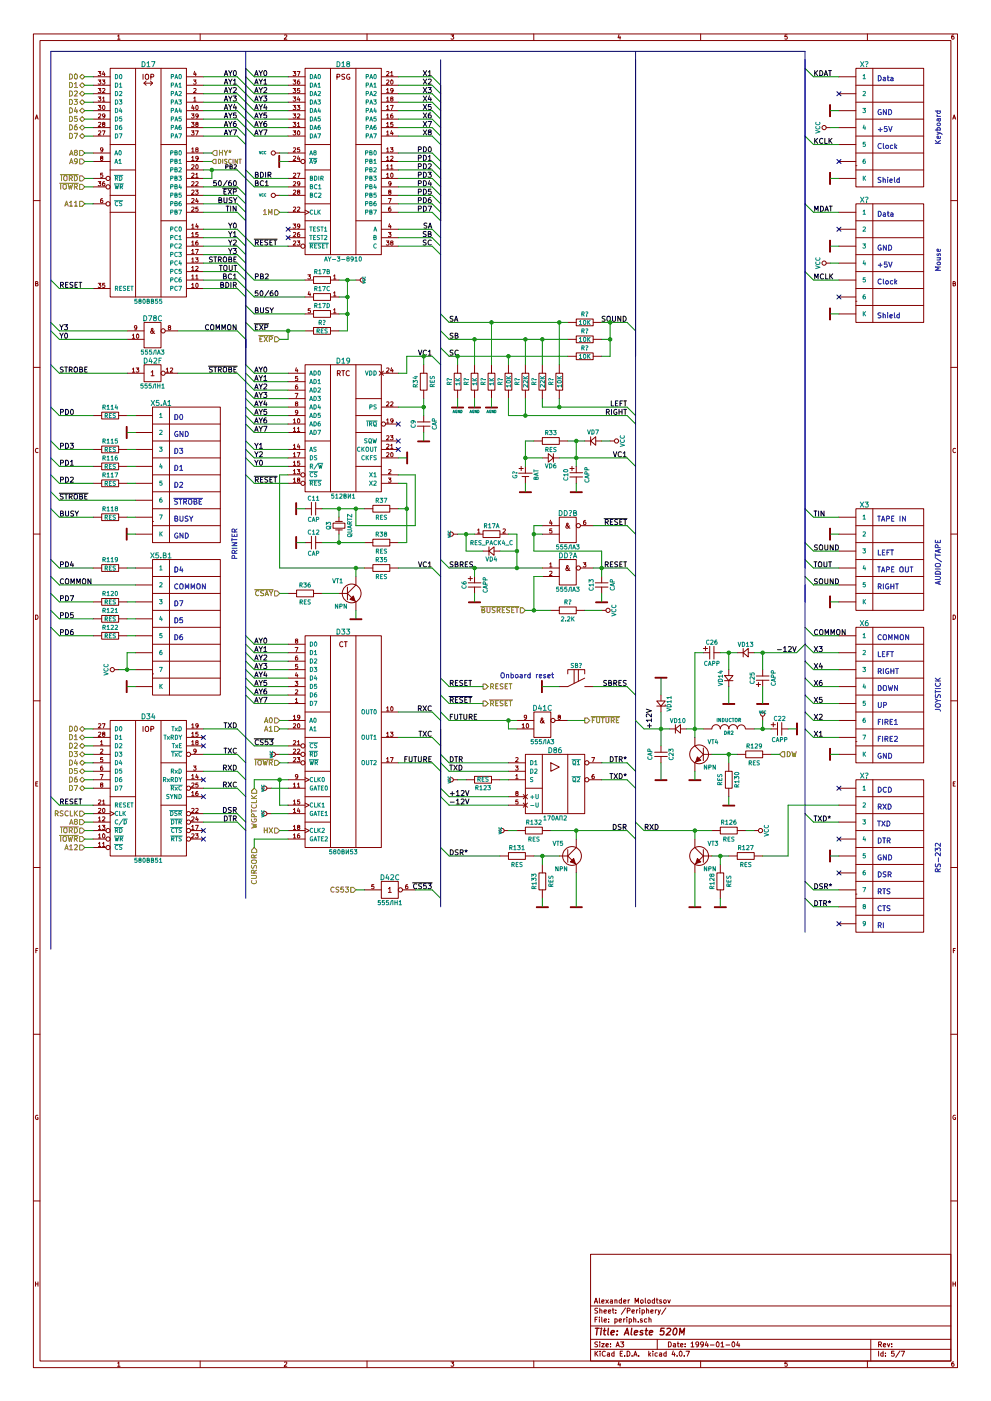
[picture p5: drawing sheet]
<svg xmlns="http://www.w3.org/2000/svg" width="297mm" height="420mm" viewBox="0 0 297 420" stroke-linecap="round" stroke-linejoin="round" font-family="sans-serif">
<g fill="none" stroke="#840000" stroke-width=".3">
<path d="M10 10.2h277v400h-277zM12 12.2h273v396h-273zM35.3 10.8l.3-.3v1.3M35.3 11.8h.7M60 10.2v2M85.2 10.6l.5-.1 .3 .3-.8 1h.8M110 10.2v2M135.2 10.5h.8l-.4 .4 .4 .3-.1 .4h-.7M160 10.2v2M185.5 10.4l-.3 .9h.8M185.9 10.9v.9M210 10.2v2"/>
<path d="M235.9 10.5h-.6v.6l.6-.1 .1 .5-.3 .3-.4-.2M260 10.2v2M285.9 10.5l-.6 .3-.1 .7 .3 .3 .4-.2v-.6l-.4-.1-.3 .3M10.6 35.8l.4-1.3 .4 1.3M10.7 35.4h.6M27.9 30.6h5.1M27.9 28.1h5.1M27.9 25.6h5.1M27.9 23h5.1M27.9 33.2h5.1M27.9 38.3h5.1M27.9 35.7h5.1"/>
<path d="M29.4 31.6h.8l-.4 .5 .4 .1v.6h-.8M29.4 29.1h.8l-.4 .5 .4 .1v.5h-.8M29.4 26.5h.8l-.4 .5 .4 .1v.6h-.8M29.4 24h.8l-.4 .5 .4 .1v.5h-.8M29.4 21.5h.8l-.4 .4 .4 .1v.6h-.8M29.5 39.3l.5-.1 .2 .4-.8 .9h.8M29.5 36.8l.5-.1 .2 .4-.8 .9h.8M29.5 34.3l.5-.1 .2 .3-.8 .9h.8M30.7 24h.7l-.4 .5 .4 .1v.5h-.7M30.7 39.2h.8l-.5 1.3M30.7 29.4l.4-.3v1.2M30.7 26.6l.5-.1 .2 .4-.7 .9h.7"/>
<path d="M30.7 30.3h.7M30.8 31.7l.2-.1a.61 .61 0 0 1 .5 .7 .61 .61 0 0 1-.6 .5zM31 37.2l-.3-.2 .3-.3 .4 .1v.3a.52 .52 0 0 0-.6 .2 .52 .52 0 0 0 0 .5h.6l-.2-.6M31 21.4l-.3 .9h.8M31.3 21.9v.8M31.4 34.7l-.2 .2h-.4v-.6l.4-.1 .2 .2v.7l-.6 .3M33 20.5h22.9v68.6h-22.9zM40.6 20.5v68.6M42.9 22.3v1.5M43.2 24.9l.6 .7M43.2 24.9h2.5M43.8 22.3h.4l.3 .2v1.1l-.3 .2-.6-.2-.1-.8z"/>
<path d="M43.8 24.3l-.6 .6M45.1 24.3l.6 .6M45.2 23.1l.7-.1 .1-.6-.8-.1v1.5M45.7 24.9l-.6 .7M48.3 20.5v68.6M55.9 30.6h5.1M55.9 28.1h5.1M55.9 25.6h5.1M55.9 23h5.1M55.9 33.2h5.1M55.9 38.3h5.1M55.9 35.7h5.1"/>
<path d="M57.4 39.2h.8l-.5 .5 .4 .1v.6h-.7M57.4 36.7h.8l-.5 .5 .4 .1v.5h-.7M57.4 34.2h.8l-.5 .4 .4 .1v.6h-.7M57.7 31.5l-.2 1h.7M58 24h.8l-.5 .5 .4 .1v.5h-.7M58 32v.9M58.1 29.4l.3-.3v1.2M58.1 26.6l.4-.1 .3 .4-.8 .9h.8M58.1 30.3h.7M58.3 21.4l-.2 .9h.7M58.6 39.2h.8l-.5 1.3M58.6 21.9v.8"/>
<path d="M58.8 31.7l.2-.1a.61 .61 0 0 1 .4 .7 .61 .61 0 0 1-.5 .5zM58.9 37.2l-.2-.2 .2-.3 .4 .1v.3a.52 .52 0 0 0-.5 .2 .52 .52 0 0 0-.1 .5h.6l-.1-.6M59.4 34.7l-.2 .2h-.4l-.1-.6 .5-.1 .2 .2-.1 .7-.5 .3M86.4 30.6h5M86.4 28.1h5M86.4 25.6h5M86.4 23h5M86.4 33.2h5M86.4 38.3h5M86.4 35.7h5M87.9 39.2h.7l-.4 .5 .4 .1v.6h-.7M87.9 36.7h.7l-.4 .5 .4 .1v.5h-.7"/>
<path d="M87.9 34.2h.7l-.4 .4 .4 .1v.6h-.7M87.9 31.6h.7l-.4 .5 .4 .1v.6h-.7M87.9 29.1h.7l-.4 .5 .4 .1v.5h-.7M87.9 26.5h.7l-.4 .5 .4 .1v.6h-.7M87.9 24h.7l-.4 .5 .4 .1v.5h-.7M87.9 21.5h.7l-.4 .4 .4 .1v.6h-.7M89.1 31.6h.8l-.5 .5 .4 .1v.6h-.7M89.1 21.5h.8l-.5 1.2M89.2 37.1l.3-.4v1.3M89.2 34.3l.4-.1 .3 .3-.8 .9h.8M89.2 38h.7M89.3 39.3l.1-.1a.61 .61 0 0 1 .5 .7 .61 .61 0 0 1-.6 .5z"/>
<path d="M89.4 29l-.2 .9h.7M89.7 24l-.5 .3v.7l.2 .3 .4-.2-.1-.6h-.3l-.2 .2M89.7 29.5v.8M89.8 26.5h-.6v.6h.6v.6h-.6M91.4 20.5h22.9v55.9h-22.9zM99.1 20.5v55.9M101 23.1l.7-.1 .1-.6-.8-.1v1.5M103.3 22.3l-.8 .1a.63 .63 0 0 0 .8 .8l-.1 .5h-.8M104.8 22.3a.69 .69 0 0 0-.9 .7 .69 .69 0 0 0 1 .6v-.5h-.4M106.7 20.5v55.9M114.3 30.6h5.1M114.3 28.1h5.1"/>
<path d="M114.3 25.6h5.1M114.3 23h5.1M114.3 33.2h5.1M114.3 38.3h5.1M114.3 35.7h5.1M115.9 24.1l.5-.1 .2 .4-.8 .9h.8M115.9 21.6l.5-.1 .2 .3-.8 .9h.8M115.9 39.6l.3-.4v1.3M115.9 37.1l.3-.4v1.3M115.9 34.5l.3-.3v1.2M115.9 32l.3-.4v1.3M115.9 29.4l.3-.3v1.2"/>
<path d="M115.9 26.9l.3-.4v1.3M115.9 30.3h.7M115.9 38h.7M115.9 35.4h.7M115.9 32.9h.7M115.9 27.8h.7M117 31.6h.9l-.6 1.3M117.1 21.8l.3-.3v1.2M117.1 22.7h.7M117.2 24.1l.2-.1a.61 .61 0 0 1 .4 .6 .61 .61 0 0 1-.5 .6zM117.3 29.6l-.2-.2 .2-.3 .5 .1v.3a.52 .52 0 0 0-.6 .1 .52 .52 0 0 0-.1 .6h.7l-.2-.6M117.4 39.2l-.3 .9h.8"/>
<path d="M117.7 34.2l-.6 .3v.7l.2 .2 .5-.1-.1-.6-.4-.1-.2 .3M117.7 39.6v.9M117.8 36.7h-.7v.6h.7v.5h-.7M117.8 27.1l-.2 .2-.4-.1-.1-.6 .5-.1 .2 .3v.7l-.6 .3M247.6 38.3h1.3M251.5 28.1h5M251.5 23h5M251.5 33.2h5M251.5 38.3h5M256.5 20.5h20.4v35.5h-20.4zM256.5 30.6h20.4M256.5 25.6h20.4"/>
<path d="M256.5 35.7h20.4M261.6 20.5v35.5M285.6 35.8l.4-1.3 .4 1.3M285.7 35.4h.6M27.9 53.5h3.8M27.9 48.4h5.1M27.9 45.9h5.1M27.9 56h3.8M27.9 40.8h5.1M29.4 54.5h.8l-.4 .5 .4 .1v.5h-.8M30.4 47.4l-.3-.2 .3-.3 .4 .1v.3a.52 .52 0 0 0-.6 .1 .52 .52 0 0 0 0 .6h.6l-.2-.6M30.7 59.6l-.5 .3-.1 .7 .3 .2 .4-.1-.1-.6-.3-.1-.3 .3"/>
<path d="M30.8 51.9h-.6l-.1 .6h.7v.6h-.7M30.8 44.8l-.2 .3-.4-.1v-.6l.4-.1 .2 .2v.8l-.6 .3M31.3 54.5l-.5 .3-.1 .7 .3 .2 .4-.1-.1-.6h-.3l-.3 .2M33 58.6h7.6M33 51h7.6M33 43.3h7.6M48.3 43.3h7.6M55.9 58.6h5.1M55.9 51h5.1M55.9 53.5h5.1M55.9 48.4h5.1M55.9 45.9h5.1"/>
<path d="M55.9 56h5.1M55.9 40.8h5.1M57.5 49.5l.4-.1 .3 .4-.8 .9h.8M57.5 52l.4-.1 .3 .4-.8 .9h.8M57.5 54.6l.4-.1 .3 .3-.8 .9h.8M57.5 57.1l.4-.1 .3 .4-.8 .9h.8M57.5 59.7l.4-.1 .3 .3-.8 .9h.8M57.5 44.7l.3-.4v1.3M57.5 47.2l.3-.3v1.2M57.5 45.6h.7M57.5 48.1h.7M58.6 57h.8l-.4 .5 .3 .1v.6h-.7"/>
<path d="M58.7 52.3l.3-.4v1.3M58.7 54.6l.5-.1 .2 .3-.8 .9h.8M58.7 53.2h.7M58.8 49.5l.2-.1a.61 .61 0 0 1 .4 .6 .61 .61 0 0 1-.5 .6zM58.9 44.8l-.2-.2 .2-.3 .4 .1v.3a.52 .52 0 0 0-.5 .2 .52 .52 0 0 0-.1 .6h.6l-.1-.7M59 59.5l-.3 .9h.7M59.3 60v.8M59.4 47.4l-.2 .2h-.4l-.1-.6 .5-.1 .2 .2-.1 .7-.5 .3M82.5 58.6h1.3M82.5 45.9h1.3M86.4 58.6h5M86.4 53.5h5"/>
<path d="M86.4 48.4h3.8M86.4 45.9h5M86.4 56h5M86.4 40.8h5M87.9 47l.5-.1 .2 .3-.7 .9h.7M87.9 44.4l.5-.1 .2 .4-.7 .9h.7M87.9 52l.5-.1 .2 .4-.7 .9h.7M87.9 57.1l.5-.1 .2 .4-.7 .9h.7M87.9 54.6l.5-.1 .2 .3-.7 .9h.7M89.1 51.9h.8l-.5 1.3M89.4 57.5l-.2-.2 .2-.3 .4 .1v.3a.52 .52 0 0 0-.5 .2 .52 .52 0 0 0-.1 .6h.6l-.2-.7M89.4 46.8l-.2 .9h.7"/>
<path d="M89.7 47.3v.8M89.8 44.3h-.6v.6h.6v.6h-.6M89.9 55l-.3 .3-.3-.1-.1-.6 .4-.1 .3 .2-.1 .7-.5 .3M91.4 51h7.7M91.4 43.3h7.7M106.7 43.3h7.6M114.3 58.6h5.1M114.3 51h5.1M114.3 53.5h5.1M114.3 48.4h5.1M114.3 45.9h5.1M114.3 56h5.1"/>
<path d="M114.3 40.8h5.1M115.9 52.3l.3-.4v1.3M115.9 49.8l.3-.4v1.3M115.9 47.2l.3-.3v1.2M115.9 44.7l.3-.4v1.3M115.9 53.2h.7M115.9 45.6h.7M115.9 48.1h.7M115.9 50.7h.7M115.9 40.5h.7M116.4 59.6h.8l-.5 1.2M116.7 57.5l-.2-.2 .2-.3 .4 .1v.3a.52 .52 0 0 0-.5 .2 .52 .52 0 0 0-.1 .6h.6l-.1-.7"/>
<path d="M117 44.3h.8l-.4 .5 .4 .1v.6h-.8M117.1 49.8l.3-.4v1.3M117.1 47l.5-.1 .2 .3-.8 .9h.8M117.1 50.7h.7M117.2 55l-.2 .3-.4-.1-.1-.6 .5-.1 .2 .2-.1 .7-.5 .3M117.2 52l.2-.1a.61 .61 0 0 1 .4 .7 .61 .61 0 0 1-.5 .5zM251.5 43.3h5M251.5 53.5h5M251.5 48.4h5M256.5 49.7h.1M256.5 51h20.4M256.5 45.9h20.4"/>
<path d="M256.5 40.8h20.4M10 60.2h2M27.9 61.1h3.8M33 63.7h7.6M48.3 66.2h7.6M55.9 63.7h5.1M55.9 78.9h5.1M55.9 68.7h5.1M55.9 61.1h5.1M55.9 71.3h5.1M55.9 73.8h5.1M55.9 76.4h5.1"/>
<path d="M57.5 77.7l.3-.4v1.3M57.5 67.5l.3-.3v1.2M57.5 70.1l.3-.4v1.3M57.5 62.2l.4-.1 .3 .4-.8 .9h.8M57.5 72.6l.3-.3v1.2M57.5 75.2l.3-.4v1.3M57.5 78.6h.7M57.5 68.4h.7M57.5 71h.7M57.5 73.5h.7M57.5 76.1h.7M58.6 77.3h.8l-.4 .5 .3 .1v.6h-.7"/>
<path d="M58.6 74.8h.8l-.5 1.3M58.7 80l.5-.1 .2 .3-.8 .9h.8M59 67.1l-.3 .9h.7M59.3 72.3l-.6 .3v.7l.2 .2 .4-.1v-.6l-.4-.1-.2 .3M59.3 67.6v.8M59.3 69.7h-.6v.6h.6v.6h-.6M59.3 62.1h-.6v.6h.6v.5h-.6M86.4 63.7h5M86.4 68.7h5M86.4 71.3h5M86.4 73.8h3.8M87.9 67.2h.7l-.4 .5 .4 .1v.5h-.7"/>
<path d="M87.9 72.4l.5-.1 .2 .3-.7 .9h.7M87.9 69.8l.5-.1 .2 .4-.7 .9h.7M87.9 62.2l.5-.1 .2 .4-.7 .9h.7M89.1 72.3h.8l-.5 .4 .4 .1v.6h-.7M89.2 62.2l.4-.1 .3 .4-.8 .9h.8M89.7 69.7l-.5 .3v.7l.2 .3 .4-.1-.1-.7h-.3l-.2 .2M89.9 67.7l-.3 .3-.3-.1-.1-.6 .4-.1 .3 .2-.1 .7-.5 .3M91.4 63l1.3 .7-1.3 .6M91.4 66.2h7.7M91.4 61.1h7.7M106.7 66.2h7.6M114.3 63.7h5.1"/>
<path d="M114.3 68.7h5.1M114.3 61.1h5.1M114.3 71.3h5.1M114.3 73.8h5.1M115.8 72.3h.8l-.4 .4 .3 .1v.6h-.7M116.4 69.7h.8l-.4 .5 .3 .1v.6h-.7M116.8 67.1l-.3 .9h.7M117.1 62.1l-.6 .3v.7l.2 .3 .4-.2v-.6h-.4l-.2 .2M117.1 67.6v.8M117.3 72.8l-.2-.2 .2-.3 .5 .1v.3a.52 .52 0 0 0-.6 .1 .52 .52 0 0 0-.1 .6h.7l-.2-.6M247.6 78.9h1.3M251.5 63.7h5"/>
<path d="M251.5 78.9h5M251.5 68.7h5M251.5 73.8h5M256.5 61.1h20.4v35.6h-20.4zM256.5 66.2h20.4M256.5 71.3h20.4M256.5 76.4h20.4M261.6 61.1v35.6M285 60.2h2M10.7 85.1l.5-.1 .1-.5-.6-.1v1.3h.5l.2-.4-.3-.2M27.9 86.5h5.1M29.4 85h.8l-.4 .4 .4 .1v.6h-.8"/>
<path d="M31.4 85h-.6l-.1 .5h.7v.6h-.7M38.1 99.2h5.1M41 98.2l-.2 .2h-.4l-.1-.6 .5-.1 .2 .2-.1 .7-.5 .3M43.2 96.7h5.1v7.6h-5.1zM46.2 99.2l-.3 .6a.41 .41 0 0 1-.6 .1 .41 .41 0 0 1 0-.6l.5-.4v-.4h-.4v.6l1 .9M49.5 99.2h3.8M50.7 98.2l-.3-.2 .3-.3 .4 .1v.3a.52 .52 0 0 0-.5 .1 .52 .52 0 0 0-.1 .6h.6l-.2-.6M55.9 86.5h5.1M55.9 84h5.1M55.9 81.4h5.1M57.5 85.3l.3-.3v1.2M57.5 82.8l.3-.4v1.3"/>
<path d="M57.5 80.2l.3-.3v1.2M57.5 86.2h.7M57.5 83.7h.7M57.5 81.1h.7M58.7 82.8l.3-.4v1.3M58.7 83.7h.7M58.8 85.1l.2-.1a.61 .61 0 0 1 .4 .6 .61 .61 0 0 1-.5 .5zM91.4 84h2.6M91.4 99.2h2.6M91.4 89.1h2.6M91.4 94.1h2.6M92.3 82.4h.8l-.5 .5 .4 .1v.6h-.7"/>
<path d="M92.6 87.4l-.2 .9h.7M92.9 87.9v.9M93 92.6h-.6v.6h.6v.5h-.6M94 83h5.1v2h-5.1zM94 88.1h5.1v2h-5.1zM94 93.1h5.1v2.1h-5.1zM94 98.2h5.1v2h-5.1zM99.1 84h2.5M99.1 99.2h2.5M99.1 89.1h2.5M99.1 94.1h2.5M100 82.8l.3-.4v1.3"/>
<path d="M100 87.9l.3-.4v1.3M100 92.9l.3-.3v1.2M100 83.7h.7M100 88.8h.7M100 93.8h.7M106.7 84h1.2M170.2 96.7h2.5M172.7 95.7h5.1v2h-5.1zM177.8 96.7h2.5M251.5 84h5M251.5 89.1h5M251.5 94.1h5"/>
<path d="M256.5 90.3h.1M256.5 86.5h20.4M256.5 81.4h20.4M256.5 91.6h20.4M285.7 85.1l.5-.1 .1-.5-.6-.1v1.3h.5l.2-.4-.3-.2M10 110.2h2M38.1 101.8h5.1M38.1 111.9h5.1M39.7 100.6l.3-.4v1.3M39.7 110.7l.3-.3v1.2M39.7 101.5h.7M39.7 111.6h.7"/>
<path d="M40.8 110.4h.8l-.4 .4 .4 .1v.6h-.8M41 100.3l.2-.1a.61 .61 0 0 1 .4 .6 .61 .61 0 0 1-.5 .6zM43.2 109.4h5.1v5.1h-5.1zM45.3 111.6l.4-.4v1.5M45.3 112.7h.9M49.5 111.9h3.8M49.8 110.7l.4-.3v1.2M49.8 111.6h.7M51.1 110.5l.4-.1 .3 .3-.8 .9h.8M86.4 111.9h5M86.4 119.5h5M86.4 114.5h5"/>
<path d="M86.4 117h5M88.5 118h.8l-.5 1.2M88.8 110.3l-.3 .9h.8M89.1 115.4l-.5 .3-.1 .8 .3 .2 .4-.1-.1-.6-.3-.1-.3 .2M89.1 110.8v.8M89.2 112.9h-.6l-.1 .6h.7v.5h-.7M91.4 109.4h22.9v38.1h-22.9zM99.1 109.4v38.1M101.1 112l.8-.1v-.6l-.8-.1v1.5M101.5 112l.5 .7M102.4 111.2h.9M102.9 111.2v1.5"/>
<path d="M104.7 111.3a.68 .68 0 0 0-1 .6 .68 .68 0 0 0 1 .6M106.7 109.4v38.1M106.7 119.5h7.6M113.7 111.3l1.2 1.3M114.3 111.9h5.1M114.9 111.3l-1.2 1.3M115.9 110.5l.5-.1 .2 .3-.8 .9h.8M117.4 110.3l-.3 .9h.8M117.7 110.8v.8M126 111.9h2v5.1h-2zM127 109.4v2.5M127 117v2.5"/>
<path d="M136.1 111.9h2.1v5.1h-2.1zM137.2 109.4v2.5M137.2 117v2.5M141.2 111.9h2.1v5.1h-2.1zM142.2 109.4v2.5M142.2 117v2.5M146.3 111.9h2v5.1h-2zM147.3 109.4v2.5M147.3 117v2.5M151.4 111.9h2v5.1h-2zM152.4 109.4v2.5M152.4 117v2.5"/>
<path d="M156.5 111.9h2v5.1h-2zM157.5 109.4v2.5M157.5 117v2.5M161.5 111.9h2.1v5.1h-2.1zM162.6 109.4v2.5M162.6 117v2.5M166.6 111.9h2.1v5.1h-2.1zM167.6 109.4v2.5M167.6 117v2.5M170.2 101.8h2.5M170.2 106.8h2.5M172.7 100.8h5.1v2h-5.1z"/>
<path d="M172.7 105.8h5.1v2.1h-5.1zM177.8 101.8h2.5M177.8 106.8h2.5M285 110.2h2M11.4 134.6a.58 .58 0 0 0-.8 .5 .58 .58 0 0 0 .8 .5M27.9 124.6h2.6M27.9 134.8h2.6M27.9 139.9h2.6M30.5 123.6h5.1v2h-5.1zM30.5 138.9h5.1v2h-5.1zM30.5 133.8h5.1v2h-5.1zM35.6 124.6h2.5"/>
<path d="M35.6 134.8h2.5M35.6 139.9h2.5M40.6 124.6h5.1M40.6 129.7h5.1M40.6 134.8h5.1M40.6 139.9h5.1M45.7 122.1h20.3v40.6h-20.3zM45.7 137.3h20.3M45.7 132.2h20.3M45.7 127.2h20.3M50.8 122.1v40.6M86.4 124.6h5"/>
<path d="M86.4 129.7h5M86.4 134.8h5M86.4 139.9h5M86.4 137.3h5M86.4 127.2h5M86.4 122.1h5M87.9 126l.4-.4v1.3M87.9 128.5l.4-.4v1.3M87.9 133.6l.4-.4v1.3M87.9 138.7l.4-.4v1.3M87.9 136.1l.4-.3v1.2M87.9 126.9h.7"/>
<path d="M87.9 129.4h.7M87.9 134.5h.7M87.9 139.6h.7M87.9 137h.7M88.8 121l-.3-.2 .3-.3 .4 .1v.3a.52 .52 0 0 0-.5 .2 .52 .52 0 0 0-.1 .6h.6l-.2-.7M89.1 135.8h.8l-.5 1.2M89.2 128.5l.3-.4v1.3M89.2 129.4h.7M89.3 123.6l-.3 .2h-.4v-.6l.4-.1 .3 .2-.1 .7-.6 .3M89.3 125.7l.1-.1a.61 .61 0 0 1 .5 .6 .61 .61 0 0 1-.6 .6zM89.4 133.1l-.2 1h.7M89.7 133.6v.9"/>
<path d="M89.8 138.3h-.6v.6h.6v.5h-.6M91.4 132.2h7.7M106.7 124.6h7.6M106.7 129.7h7.6M106.7 139.9h7.6M114.3 134.8h5.1M114.3 137.3h5.1M114.3 132.2h5.1M114.3 122.1h5.1M115.6 127.2h3.8M115.9 135.9l.5-.1 .2 .3-.8 .9h.8M115.9 133.3l.5-.1 .2 .4-.8 .9h.8"/>
<path d="M115.9 120.6l.5-.1 .2 .4-.8 .9h.8M115.9 130.8l.5-.1 .2 .3-.8 .9h.8M115.9 126l.3-.4v1.3M115.9 126.9h.7M117 130.7h.8l-.4 .5 .4 .1v.5h-.8M117.1 133.6l.3-.4v1.3M117.1 120.6l.5-.1 .2 .4-.8 .9h.8M117.1 134.5h.7M117.2 135.9l.2-.1a.61 .61 0 0 1 .4 .6 .61 .61 0 0 1-.5 .5zM117.8 126.1l-.2 .3-.4-.1-.1-.6 .5-.1 .2 .2v.8l-.6 .3M125.1 127.8h3.8M125.1 126.5h3.8"/>
<path d="M127 124.6v1.9M127 127.8v1.9M156.2 139.9v1.2M157.5 139.9v2M160 132.2h2.6M162.6 131.2h5v2.1h-5zM162.6 137.3h1.7M164.3 136.1l1.6 1.2-1.6 1.3zM165.9 137.3h1.7M165.9 136.1v2.5M167.6 132.2h2.6M171.4 139.9v1.2"/>
<path d="M172.7 139.9v1.9M175.3 132.2h1.7M177 132.2l1.6-1.2v2.5zM177 131v2.5M178.6 132.2h1.7M182.9 132.2h1.2M286.4 134.6a.58 .58 0 0 0-.8 .5 .58 .58 0 0 0 .8 .5M27.9 155.1h2.6M27.9 144.9h2.6M30.5 154.1h5.1v2h-5.1zM30.5 143.9h5.1v2.1h-5.1zM35.6 155.1h2.5"/>
<path d="M35.6 144.9h2.5M40.6 155.1h5.1M40.6 144.9h5.1M40.6 150h5.1M45.7 156.4h.1M45.7 157.6h20.3M45.7 152.6h20.3M45.7 147.5h20.3M45.7 142.4h20.3M86.4 144.9h3.8M86.4 142.4h3.8M87.9 141.2l.4-.4v1.3"/>
<path d="M87.9 143.7l.4-.3v1.2M87.9 142.1h.7M87.9 144.6h.7M89.1 140.8h.8l-.5 .5 .4 .1v.6h-.7M89.4 143.9l-.2-.2 .2-.3 .4 .1v.3a.52 .52 0 0 0-.5 .1 .52 .52 0 0 0-.1 .6h.6l-.2-.6M91.4 152.6h1.9M93.3 150.7v3.8M94.6 152.6h1.9M94.6 150.7v3.8M99.8 156.9h3.6v1.5h-3.6zM100.6 158.9h2M100.6 156.4h2"/>
<path d="M101.6 155.1v1.3M101.6 158.9v1.3M109.2 152.6h2.6M111.8 151.6h5v2h-5zM114.3 144.9h5.1M114.3 142.4h5.1M116.4 143.4h.8l-.4 .5 .3 .1v.5h-.7M116.5 140.9l.5-.1 .2 .4-.8 .9h.8M116.8 152.6h2.6M143.2 159l.3-.4v1.3M143.2 159.9h.7M144.8 159.2h5.1v2h-5.1z"/>
<path d="M150.8 158.7l.5-.1 .2 .4-.8 .9h.8M155.4 141.9h4.1M155.6 140.5h1.2M156.5 142.9h2M157.5 142.9v2M162.6 157.6h5M165 156l-.3 .9h.8M165.3 156.5v.8M165.4 158.6h-.6l-.1 .6h.7v.6h-.7M167.6 155.1h5.1v7.6h-5.1zM170.6 157.6l-.3 .7a.41 .41 0 0 1-.6 0 .41 .41 0 0 1 0-.6l.6-.4v-.3h-.4v.5l.9 .9M170.8 140.5h1.3"/>
<path d="M170.8 141.8h3.8M170.8 143h3.8M172.7 143v1.9M174 157.6h3.8M175.5 156.1l-.5 .3-.1 .7 .2 .2 .5-.1-.1-.6h-.4l-.2 .2M251.5 155.1h5M256.5 152.6h20.4v30.4h-20.4zM256.5 157.6h20.4M261.6 152.6v30.4M10 160.2h2M27.9 170.3h2.6M30.5 169.3h5.1v2.1h-5.1z"/>
<path d="M30.5 179.5h5.1v2h-5.1zM35.6 170.3h2.5M40.6 160.2h5.1M40.6 170.3h5.1M40.6 175.4h5.1M45.7 167.8h20.3v40.6h-20.3zM45.7 178h20.3M45.7 172.9h20.3M50.8 167.8v40.6M86.4 178h2.5M88.9 177h5.1v2h-5.1zM91.4 162.7h1.9"/>
<path d="M93.3 160.8v3.8M94 178h2.5M94.6 162.7h1.9M94.6 160.8v3.8M101.6 178h2.5M104.1 176.1v3.8M104.1 178l1.3 1.2M106.7 172.9v2.5l-2.6 2.6M109.2 170.3h2.6M109.2 162.7h2.6M111.8 161.7h5v2h-5zM111.8 169.3h5v2.1h-5z"/>
<path d="M116.8 170.3h2.6M116.8 162.7h2.6M135.9 160.2h1.3M140.3 173.5h1.3M140.3 174.8h3.8M140.3 176.1h3.8M141 172.9v1.3M142.2 160.2h2.6M142.2 172.9v1.9M142.2 176.1v1.9M144.8 165.3h1.8M146.6 165.3l1.5-1.3v2.5z"/>
<path d="M146.6 164v2.5M148.1 165.3h1.8M149.9 160.2h2.5M162.6 160.2h5M162.6 170.3h5M162.6 172.9h5M164.7 169.1l.4-.3v1.2M164.7 171.4l.5-.1 .3 .4-.8 .9h.8M164.7 170h.8M167.6 167.8h5.1v7.6h-5.1zM170.6 170.3l-.3 .7a.41 .41 0 0 1-.6 0 .41 .41 0 0 1 0-.6l.6-.4v-.3h-.4v.5l.9 .9M174 170.3h3.8"/>
<path d="M174.8 168.8h.8l-.4 .5 .4 .1v.5h-.8M178.4 174.8h3.8M178.4 176.1h3.8M180.3 172.9v1.9M180.3 176.1v1.9M251.5 160.2h5M251.5 165.3h5M251.5 170.3h5M251.5 175.4h5M256.5 178h20.4M256.5 172.9h20.4M256.5 167.8h20.4"/>
<path d="M256.5 162.7h20.4M285 160.2h2M10.7 184.4a.65 .65 0 0 1 .7 .7 .65 .65 0 0 1-.7 .6zM27.9 180.5h2.6M27.9 190.7h2.6M27.9 185.6h2.6M30.5 184.6h5.1v2h-5.1zM30.5 189.7h5.1v2h-5.1zM35.6 180.5h2.5M35.6 190.7h2.5M35.6 185.6h2.5M40.6 180.5h5.1"/>
<path d="M40.6 190.7h5.1M40.6 195.7h5.1M40.6 185.6h5.1M45.7 198.3h20.3M45.7 193.2h20.3M45.7 188.1h20.3M45.7 183h20.3M86.4 195.7h5M86.4 198.3h5M86.4 193.2h5M88.5 194.2h.8l-.5 1.2M88.8 192.2l-.3-.3 .3-.3 .4 .1v.3a.52 .52 0 0 0-.5 .2 .52 .52 0 0 0-.1 .6h.6l-.2-.6"/>
<path d="M89.1 196.7l-.5 .3-.1 .7 .3 .3 .4-.1-.1-.7h-.3l-.3 .2M89.2 199.3h-.6l-.1 .5h.7v.6h-.7M91.4 190.7h22.9v63.5h-22.9zM99.1 190.7v63.5M102.8 192.6a.68 .68 0 0 0-1 .6 .68 .68 0 0 0 1 .6M103.2 192.4h.9M103.6 192.4v1.6M106.4 180.3l.3 .2v2.5M106.7 190.7v63.5M165.1 183h2.5M167.6 182h5.1v2.1h-5.1zM172.7 183h2.6"/>
<path d="M180.3 183h1.3M210.8 195.7h1.9M210.8 194.5h1.3M211.5 193.8v1.3M212.7 193.8v3.9M214 195.7h1.9M214 193.8v3.9M221 195.7h1.8M222.8 195.7l1.5-1.2v2.5zM222.8 194.5v2.5M224.3 195.7h1.8M251.5 180.5h5"/>
<path d="M251.5 190.7h5M251.5 195.7h5M256.5 188.1h20.4v40.7h-20.4zM256.5 198.3h20.4M256.5 193.2h20.4M261.6 188.1v40.7M285.7 184.4a.65 .65 0 0 1 .7 .7 .65 .65 0 0 1-.7 .6zM10 210.2h2M27.9 218.6h5.1M29.5 217.1l.5-.1 .2 .4-.8 .9h.8M29.5 219.7l.5-.1 .2 .3-.8 .9h.8M30.7 217h.8l-.5 1.3"/>
<path d="M33 216.1h22.9v40.6h-22.9zM34.3 200.8h1.3M40.6 216.1v40.6M40.6 200.8h5.1M40.6 205.9h5.1M42.9 217.8v1.6M43.6 218.1l.3-.3 .6 .3-.2 1.2-.7-.1zM45.2 218.7l.7-.1 .1-.6-.8-.2v1.6M45.7 202.1h.1M45.7 203.4h20.3M48.3 216.1v40.6M55.9 218.6h5.1"/>
<path d="M57.5 219.9l.3-.3v1.2M57.5 217.4l.3-.4v1.3M57.5 218.3h.7M59.3 219.6h-.6v.6h.6v.5h-.6M59.4 217.6l-.2 .2-.4-.1-.1-.6 .5-.1 .2 .3-.1 .7-.5 .3M86.4 200.8h5M86.4 205.9h5M86.4 211h5M86.4 216.1h5M86.4 218.6h5M86.4 208.4h5M86.4 203.4h5"/>
<path d="M87.9 217.1l.5-.1 .2 .4-.7 .9h.7M87.9 214.9l.4-.4v1.3M87.9 215.8h.7M88.5 204.3h.8l-.5 .5 .4 .1v.6h-.7M88.5 209.8l.4-.4v1.3M88.5 207l.5-.1 .3 .3-.8 .9h.8M88.5 210.7h.8M88.8 201.7l-.3 .9h.8M89.1 202.2v.9M89.3 217.1l.1-.1a.61 .61 0 0 1 .5 .7 .61 .61 0 0 1-.6 .5zM89.9 215l-.3 .3-.3-.1-.1-.6 .4-.1 .3 .2-.1 .8-.5 .3M91.4 213.5h7.7"/>
<path d="M114.3 213.5h5.1M115.9 212.3l.3-.3v1.2M115.9 219.9l.3-.3v1.2M115.9 213.2h.7M117 219.6h.8l-.4 .5 .4 .1v.5h-.8M117.2 212.1l.2-.1a.61 .61 0 0 1 .4 .6 .61 .61 0 0 1-.5 .5zM154.9 216.1h5.1M154.9 218.6h5.1M156.5 217.4l.4-.4v1.3M156.5 218.3h.7M157.8 215l-.2 .3-.4-.1v-.6l.4-.1 .2 .2v.8l-.6 .3M157.8 217.1l.2-.1a.61 .61 0 0 1 .5 .7 .61 .61 0 0 1-.6 .5z"/>
<path d="M160 213.5h5.1v7.6h-5.1zM163 216l-.3 .7a.41 .41 0 0 1-.6 0 .41 .41 0 0 1 0-.6l.5-.4v-.3h-.3v.5l.9 .9M166.4 216.1h3.8M167.5 215l-.2-.2 .2-.3 .4 .1v.3a.52 .52 0 0 0-.5 .2 .52 .52 0 0 0-.1 .5h.6l-.1-.6M170.2 202.1v-1.3h5.1v1.3M172.1 200.8v4.1M173.4 200.8v3.5M175.3 203.4l-5.1 2.5h-2.6M175.3 205.9h2.5M196.8 210.2h2.6l-1.3 1.6zM198.1 208.4v1.8M198.1 211.8v1.7"/>
<path d="M199.4 211.4v.4h-2.6M200.7 218.6h1.7M202.4 218.6l1.6-1.3v2.6zM202.4 217.3v2.6M204 218.6h1.7M217.2 202.6h2.5l-1.3 1.5zM217.2 204.1h2.5M218.4 218.6a1.3 1.3 0 0 1 1.3-1.3 1.3 1.3 0 0 1 1.3 1.3M218.4 200.8v1.8M218.4 204.1v1.8M218.5 218.6a1.3 1.3 0 0 0-1.3-1.3 1.3 1.3 0 0 0-1.3 1.3 1.27 1.27 0 0 0-1.3-1.3 1.27 1.27 0 0 0-1.2 1.3h-2.6M221 218.6a1.22 1.22 0 0 1 1.2-1.2 1.22 1.22 0 0 1 1.2 1.2"/>
<path d="M223.5 218.6h2.6M226.7 205.3h1.3M226.7 204h3.8M226.7 202.7h3.8M227.3 204.6v1.3M228.6 200.8v1.9M228.6 204v1.9M228.6 214.8v1.3M231.1 218.6h1.9M231.1 217.3h1.3M231.8 216.7v1.3M233 216.7v3.8"/>
<path d="M234.3 218.6h1.9M234.3 216.7v3.8M251.5 200.8h5M251.5 205.9h5M251.5 211h5M251.5 216.1h5M256.5 218.6h20.4M256.5 213.5h20.4M256.5 208.4h20.4M256.5 203.4h20.4M285 210.2h2M10.7 235.1h.5"/>
<path d="M11.3 234.5h-.6v1.3h.6M27.9 221.1h5.1M27.9 226.2h5.1M27.9 223.7h5.1M27.9 228.8h5.1M27.9 231.3h5.1M27.9 233.8h5.1M27.9 236.4h5.1M29.5 240l.5-.1 .2 .4-.8 .9h.8M30 232.3h.9l-.5 1.2M30.1 222.5l.4-.4v1.3M30.1 224.8l.5-.1 .2 .3-.8 .9h.8"/>
<path d="M30.1 223.4h.7M30.4 235.3l-.3-.2 .3-.3 .4 .1v.3a.52 .52 0 0 0-.6 .2 .52 .52 0 0 0 0 .6h.6l-.2-.7M30.7 229.7l-.5 .3-.1 .8 .3 .2 .4-.1-.1-.6-.3-.1-.3 .2M30.8 227.2h-.6l-.1 .6h.7v.5h-.7M31 220.1l-.3-.2 .3-.3 .4 .1v.3a.52 .52 0 0 0-.6 .1 .52 .52 0 0 0 0 .6h.6l-.2-.6M33 238.9h7.6M48.3 228.8h7.6M55.9 221.1h5.1M55.9 223.7h5.1M55.9 238.9h5.1M55.9 231.3h5.1M55.9 233.8h5.1"/>
<path d="M57.1 226.2h3.9M57.1 236.4h3.9M57.5 232.6l.3-.3v1.2M57.5 234.9l.4-.1 .3 .4-.8 .9h.8M57.5 237.7l.3-.3v1.2M57.5 222.5l.3-.4v1.3M57.5 223.4h.7M57.5 233.5h.7M57.5 220.8h.7M57.5 238.6h.7M58 229.7h.8l-.5 .5 .4 .1v.6h-.7M58.8 225.2l-.3 .2h-.3l-.1-.6 .4-.1 .3 .2-.1 .7-.5 .3"/>
<path d="M58.9 222.6l-.2-.2 .2-.3 .4 .1v.3a.52 .52 0 0 0-.5 .2 .52 .52 0 0 0-.1 .6h.6l-.1-.7M59 232.2l-.3 .9h.7M59.3 237.4l-.6 .3v.7l.2 .2 .4-.1v-.6l-.4-.1-.2 .3M59.3 232.7v.8M59.3 234.8h-.6v.6h.6v.6h-.6M80 236.4h1.3M82.5 226.2h1.3M86.4 226.2h3.8M86.4 223.7h3.8M86.4 228.8h3.8M86.4 233.8h5M86.4 236.4h5"/>
<path d="M87.9 235.2l.4-.4v1.3M87.9 222.2l.5-.1 .2 .4-.7 .9h.7M87.9 224.8l.5-.1 .2 .3-.7 .9h.7M87.9 227.3l.5-.1 .2 .4-.7 .9h.7M87.9 236.1h.7M89.1 227.2h.8l-.5 .5 .4 .1v.5h-.7M89.2 235.2l.3-.4v1.3M89.2 222.5l.3-.4v1.3M89.2 224.8l.4-.1 .3 .3-.8 .9h.8M89.2 223.4h.7M89.2 236.1h.7M89.3 232.8l-.3 .3-.4-.1v-.6l.4-.1 .3 .2-.1 .7-.6 .3"/>
<path d="M89.8 239.9h-.6v.6h.6v.5h-.6M91.4 233.2l1.3 .6-1.3 .7M91.4 221.1h7.7M91.4 238.9h7.7M91.4 231.3h7.7M114.3 221.1h5.1M114.3 228.8h5.1M115.9 227.6l.3-.4v1.3M115.9 220.8h.7M115.9 228.5h.7M117 227.2h.9l-.6 1.3M135.9 233.8h1.3"/>
<path d="M139.7 233.8h2.5M142.2 232.8h5.1v2.1h-5.1zM147.3 233.8h2.6M152.4 238.9h5.1M152.4 228.8h5.1M152.4 231.3h5.1M152.4 233.8h5.1M154.5 229.7h.8l-.4 .5 .3 .1v.6h-.7M154.6 232.6l.3-.3v1.2M154.6 227.3l.5-.1 .2 .4-.8 .9h.8M154.6 233.5h.7M154.8 237.9l-.2-.2 .2-.3 .4 .1v.3a.52 .52 0 0 0-.5 .1 .52 .52 0 0 0-.1 .6h.6l-.1-.6"/>
<path d="M155.2 239.9h-.6v.6h.6v.5h-.6M156.8 238.3l1.3 1.3M157.5 226.2h17.8v17.8h-17.8zM157.5 236.4h5.1M158.1 238.3l-1.3 1.3M162.6 226.2v17.8M165.1 228.8l2.5 1.2-2.5 1.3zM170.2 226.2v17.8M176.5 228.8h3.8M176.5 233.8h3.8M177.4 227.2h.8l-.5 1.3M178 232.3l-.5 .3-.1 .7 .3 .2 .4-.1-.1-.6h-.3l-.3 .2"/>
<path d="M196.2 226.9h3.8M196.2 225.6h3.8M198.1 223.7v1.9M198.1 226.9v1.9M208.3 221.1v2.6l2.5 2.5M208.5 228.5l-.2 .3v2.5M210.8 224.3v3.8M210.8 226.2l-1.3 1.3M210.8 226.2h2.6M217.4 231.3h2.1v5.1h-2.1zM218.4 228.8v2.5M218.4 236.4v2.5"/>
<path d="M221 226.2h2.5M223.5 225.2h5.1v2h-5.1zM228.6 226.2h2.5M251.5 221.1h5M251.5 226.2h5M251.5 236.4h5M256.5 233.8h20.4v45.8h-20.4zM256.5 222.4h.1M256.5 223.7h20.4M256.5 238.9h20.4M261.6 233.8v45.8M285.7 235.1h.5"/>
<path d="M286.3 234.5h-.6v1.3h.6M27.9 241.5h5.1M27.9 251.6h3.8M27.9 244h5.1M27.9 254.2h3.8M27.9 246.5h5.1M27.9 249.1h3.8M29.5 250.4l.4-.3v1.2M29.5 242.5l.5-.1 .2 .4-.8 .9h.8M29.5 253l.4-.4v1.3M29.5 245.3l.4-.3v1.2M29.5 247.9l.4-.4v1.3"/>
<path d="M29.5 251.3h.7M29.5 253.9h.7M29.5 246.2h.7M29.5 248.8h.7M30.7 247.5h.7l-.4 .5 .4 .1v.6h-.7M30.7 253l.4-.4v1.3M30.7 240.3l.4-.4v1.3M30.7 245.1l.5-.1 .2 .3-.7 .9h.7M30.7 253.9h.7M30.7 241.2h.7M30.8 250.2l.2-.1a.61 .61 0 0 1 .5 .6 .61 .61 0 0 1-.6 .5zM30.8 242.5l.2-.1a.61 .61 0 0 1 .5 .7 .61 .61 0 0 1-.6 .5z"/>
<path d="M33 243.4l1.3 .6-1.3 .6M48.3 241.5h7.6M57.1 251.6h3.9M57.1 244h3.9M57.1 246.5h3.9M57.1 249.1h3.9M57.5 242.5l.4-.1 .3 .4-.8 .9h.8M57.5 250.2l.4-.1 .3 .3-.8 .9h.8M57.5 245.1l.4-.1 .3 .3-.8 .9h.8M57.5 247.9l.3-.4v1.3M57.5 248.8h.7M58.6 250.1h.8l-.4 .4 .3 .1v.6h-.7"/>
<path d="M58.6 247.5h.8l-.5 1.3M58.7 242.5l.5-.1 .2 .4-.8 .9h.8M59 244.9l-.3 .9h.7M59.3 245.4v.8M80 244h1.3M86.4 241.5h5M86.4 251.6h5M86.4 244h5M86.4 249.1h5M87.9 242.8l.4-.4v1.3M87.9 240.3l.4-.4v1.3M87.9 250.4l.4-.3v1.2"/>
<path d="M87.9 247.9l.4-.4v1.3M87.9 251.3h.7M87.9 241.2h.7M87.9 248.8h.7M87.9 243.7h.7M89.4 248l-.2-.2 .2-.3 .4 .1v.3a.52 .52 0 0 0-.5 .2 .52 .52 0 0 0-.1 .6h.6l-.2-.7M89.4 242.4l-.2 .9h.7M89.7 250.1l-.5 .3v.7l.2 .2 .4-.1-.1-.6-.3-.1-.2 .3M89.7 242.8v.9M91.4 240.8l1.3 .7-1.3 .6M91.4 248.5l1.3 .6-1.3 .6M91.4 246.5h7.7"/>
<path d="M149.9 256.7h2.5M151.1 249.1h1.3M152.4 255.7h5.1v2h-5.1zM152.4 241.5h5.1M154.9 249.1h2.6M156.8 240.8l1.3 1.3M157.5 248.1h5.1v2h-5.1zM157.5 256.7h2.5M158.1 240.8l-1.3 1.3M162.6 249.1h2.5M162.6 259.2v2.6M167.6 256.7h2.6"/>
<path d="M170.2 254.8v3.8M170.2 256.7l1.2 1.3M172.5 259l.2 .2v2.6M172.7 251.6v2.6l-2.5 2.5M208.3 251.6v2.6l2.5 2.5M208.5 259l-.2 .2v2.6M210.8 254.8v3.8M210.8 256.7l-1.3 1.3M210.8 256.7h2.6M213.4 249.1h2.5M215.9 248.1h5.1v2h-5.1zM215.9 259.2v2.6"/>
<path d="M218.4 256.7h2.6M221 255.7h5.1v2h-5.1zM221 249.1h2.5M226.1 249.1h1.2M226.1 256.7h2.5M251.5 241.5h5M251.5 251.6h5M251.5 246.5h5M251.5 256.7h5M256.5 244h20.4M256.5 254.2h20.4M256.5 249.1h20.4"/>
<path d="M256.5 259.2h20.4M10 260.2h2M109.2 266.9h5.1M112.1 265.3h-.6l-.1 .6h.7v.5h-.7M114.3 264.3h5.1v5.1h-5.1zM116.4 266.5l.5-.4v1.5M116.4 267.6h.9M120.6 266.9h3.9M122.1 265.3l-.5 .3v.7l.2 .3 .4-.2-.1-.6h-.3l-.2 .2M161.5 261.8h2.1v5.1h-2.1zM162.6 266.9v2.5M214.9 261.8h2v5.1h-2z"/>
<path d="M215.9 266.9v2.5M251.5 266.9h5M251.5 261.8h5M251.5 271.9h5M251.5 277h5M256.5 268.1h.1M256.5 274.5h20.4M256.5 269.4h20.4M256.5 264.3h20.4M285 260.2h2M10.7 285.1h.5M11.4 284.4h-.7v1.3"/>
<path d="M285.7 285.1h.5M286.4 284.4h-.7v1.3M10 310.2h2M285 310.2h2M11.4 334.5a.59 .59 0 0 0-.8 .6 .59 .59 0 0 0 .8 .5v-.4h-.2M286.4 334.5a.59 .59 0 0 0-.8 .6 .59 .59 0 0 0 .8 .5v-.4h-.2M10 360.2h2M177 376.2h108v32h-108zM285 360.2h2M10.6 384.4v1.3M10.6 385.1h.8M11.4 384.4v1.3"/>
<path d="M177 397.7h108M177 391.7h108M178.2 390.8l.4-1.5 .5 1.5M178.3 390.4h.7M178.4 395.7h.5M179.1 395h-.7v1.5M179.1 392.4l-.7 .1a.64 .64 0 0 0 .7 .8l-.1 .4h-.7M179.7 395v.2M179.7 389.3v1.3l.2 .2M179.7 395.5v1M179.8 393l.6-.1v.9M179.8 392.3v1.5"/>
<path d="M180.4 395v1.3l.2 .2M180.4 390.3l.7-.1-.1-.3-.4-.1-.2 .2v.7h.6M181.1 393.3l.7-.1-.1-.3-.4-.1-.2 .2v.7h.6M181.1 396l.7-.1-.1-.3-.4-.1-.2 .2 .1 .7h.5M181.6 389.8l.8 1M182.3 393.3l.8-.1-.1-.3-.4-.1-.3 .2 .1 .7h.6M182.4 389.8l-.8 1M182.4 396.4v.1M182.4 395.6v.1M183 389.9h.5l.1 .9M183.5 392.8h.6M183.6 390.2l-.7 .3 .2 .3 .5-.1"/>
<path d="M183.7 392.3v1.3l.4 .2M184.3 395.6l.4-.1 .3 .3-.1 .6h-.6M184.3 390l.6-.1v.9M184.3 389.8v1M184.3 395.5v1.5M184.6 393.7v.1M184.6 392.9v.1M185.6 396l.7-.1-.1-.3-.4-.1-.2 .2v.7h.6M186.3 389.9l-.4-.1-.3 .3v.6h.7M186.3 389.3v1.5M186.9 390.3l.7-.1v-.3l-.5-.1-.2 .2 .1 .7h.6M186.9 395.5v1"/>
<path d="M187.4 395.5l-.5 .3M187.5 392.2l-1.3 2M187.9 395v.2M187.9 395.5v1M188 393.1l.7-.1 .1-.5-.8-.2v1.5M188.3 389.8v1M188.6 395.6l.4-.1 .3 .3-.1 .6h-.6M188.6 395.5v1.5M188.7 389.8l-.4 .3M189.4 393.3l.7-.1v-.3l-.4-.1-.3 .2 .1 .7h.6M189.9 395.6h.6l.1 .9M189.9 395v1.5"/>
<path d="M190.4 390.8v-1.5l.5 1.1 .5-1.1v1.5M190.8 392.8v1M191.2 392.8l-.4 .3M191.3 396.4v.1M191.7 392.3v.2M191.7 392.8v1M192.1 390h.6v.7h-.6zM192.5 392.9l.4-.1 .3 .3-.2 .6h-.5M192.5 392.8v1.5M192.5 395.6l-.3-.1-.3 .2 .1 .3 .5 .1v.3h-.6M193.4 389.3v1.3l.2 .2M193.8 393l.6-.1v.9"/>
<path d="M193.8 392.3v1.5M193.9 395.6l-.5-.1-.3 .3 .1 .6h.7M194.2 390h.6v.7h-.6zM194.5 395.6h.6v.9M194.5 395v1.5M195.1 393.3l.7-.1-.1-.3-.4-.1-.2 .2v.7h.6M196.2 389.9l-.4-.1-.3 .3 .1 .6h.6M196.2 389.3v1.5M196.4 392.8v1M196.7 389.8h.6M196.9 392.8l-.5 .3M196.9 389.3v1.3l.4 .2"/>
<path d="M197.2 392.8l.4 1M198 392.8l-.8 1.5M198.3 389.9l-.4-.1-.2 .2 .1 .3 .5 .1v.3h-.6M199 390h.6v.7h-.6zM199.6 392.2l-1.3 2M200.2 389.8l.3 1 .4-1M285.6 385.1h.8M285.6 384.4v1.3M286.4 384.4v1.3M35.3 408.8l.3-.4v1.3M35.3 409.7h.7M60 408.2v2"/>
<path d="M85.2 408.6l.5-.2 .3 .4-.8 .9h.8M110 408.2v2M135.2 408.4h.8l-.4 .5 .4 .3-.1 .4h-.7M160 408.2v2M177 404.7h108M177 401.7h108M178.4 405.2v1.5M178.6 405.9l.6 .8M179.1 402.5l-.7 .1a.64 .64 0 0 0 .7 .8l-.1 .5h-.7M179.2 405.2l-.8 .9M179.8 402.4v.2M179.8 402.9v1"/>
<path d="M179.9 405.2v.2M179.9 405.7v1M180.3 402.9h.8l-.8 1h.8M181.4 405.4a.67 .67 0 0 0-.9 .6 .67 .67 0 0 0 .9 .6M181.6 403.4l.7-.1v-.3l-.4-.1-.3 .2 .1 .8h.6M182.1 405.8h.6v.9M182.7 406.1l-.7 .3 .2 .3 .5-.1M183 403.8v.1M183 403v.1M184 405.8l-.4-.1-.3 .3 .1 .6h.6M184 405.2v1.5M184.7 403.9l.4-1.5 .5 1.5"/>
<path d="M184.8 403.5h.7M185.5 408.4l-.3 .9h.8M185.9 408.9v.8M185.9 405.9h.5M186 402.4h.9l-.5 .6 .5 .1v.7h-.9M186.6 405.2h-.7v1.5h.7M187.2 406.6v.1M188 405.2a.76 .76 0 0 1 .8 .8 .76 .76 0 0 1-.8 .7zM189.5 406.6v.1M190 406.7l.4-1.5 .6 1.5M190.1 406.3h.7M191.5 406.6v.1"/>
<path d="M194.5 405.2v1.5M194.6 406.2l.4 .5M195 405.7l-.5 .6M195.7 405.2v.2M195.7 405.7v1M197 401.7v3M197 405.8l-.4-.1-.3 .3 .1 .6h.6M197.7 405.8h.6v.9M198.3 406.1l-.7 .3 .2 .3 .5-.1M199.7 405.8l-.5-.1-.2 .3v.6h.7M199.7 405.2v1.5M200.4 402.4a.76 .76 0 0 1 .8 .8 .76 .76 0 0 1-.8 .7z"/>
<path d="M201.8 405.1l-.4 1.1h1M201.9 403h.5l.1 .9M202.2 405.7v1M202.5 403.3l-.7 .3 .2 .3h.5M202.9 406.6v.1M203 402.9h.6M203.2 402.4v1.3l.4 .2M203.7 405.4l.2-.2a.72 .72 0 0 1 .6 .8 .72 .72 0 0 1-.7 .6l-.2-.4zM204 403.4l.7-.1-.1-.3-.4-.1-.2 .2 .1 .8h.5M205.1 406.6v.1M205.4 403.8v.1M205.4 403v.1"/>
<path d="M205.6 405.2h1.1l-.7 1.5M207.1 402.9l.5-.5v1.5M207.1 403.9h.9M209.4 403.1l-.3 .3-.4-.1-.1-.7 .5-.2 .3 .3-.2 1.1-.5 .1M210 408.2v2M210.8 403.1l-.2 .3-.5-.1v-.7l.5-.2 .2 .3-.2 1.1-.5 .1M211.8 402.4l-.4 1h.9M212.1 402.9v1M212.9 403.4h1.1M214.8 402.6l.2-.2a.72 .72 0 0 1 .6 .8 .72 .72 0 0 1-.7 .7l-.2-.5zM216.1 402.9l.4-.5v1.5M216.1 403.9h.9"/>
<path d="M217.6 403.4h1.1M219.5 402.6l.2-.2a.72 .72 0 0 1 .6 .8 .72 .72 0 0 1-.7 .7l-.2-.5zM221.2 402.4l-.4 1h.9M221.5 402.9v1M235.9 408.4h-.6v.7l.6-.1 .1 .5-.3 .2-.4-.1M260 408.2v2M261 401.7v6.5M263.3 403.2l.8-.1v-.5l-.8-.2v1.5M263.3 405.2v1.5M263.7 403.2l.5 .7M264.7 405.8l-.4-.1-.3 .3 .1 .6h.6M264.7 405.2v1.5"/>
<path d="M264.8 403.4l.7-.1-.1-.3-.4-.1-.2 .2v.8h.6M265.4 406.6v.1M265.4 405.8v.1M266 402.9l.3 1 .4-1M267.3 403.8v.1M267.3 403v.1M268 405.2h-.7l-.1 .7h.7l.1 .7h-.8M269.7 405.1l-1.2 2M270.1 405.2h1l-.6 1.5M285.9 408.4l-.6 .4-.1 .7 .3 .2 .4-.1v-.6l-.4-.1-.3 .3"/>
<circle cx="247" cy="38.3" r=".63"/>
<circle cx="32.4" cy="56" r=".63"/>
<circle cx="32.4" cy="53.5" r=".63"/>
<circle cx="81.9" cy="45.9" r=".63"/>
<circle cx="81.9" cy="58.6" r=".63"/>
<circle cx="90.8" cy="48.4" r=".63"/>
<circle cx="32.4" cy="61.1" r=".63"/>
<circle cx="90.8" cy="73.8" r=".63"/>
<circle cx="247" cy="78.9" r=".63"/>
<circle cx="48.9" cy="99.2" r=".63"/>
<circle cx="108.6" cy="84" r=".63"/>
<circle cx="48.9" cy="111.9" r=".63"/>
<circle cx="114.9" cy="127.2" r=".63"/>
<circle cx="184.8" cy="132.2" r=".63"/>
<circle cx="90.8" cy="142.4" r=".63"/>
<circle cx="90.8" cy="144.9" r=".63"/>
<circle cx="173.4" cy="157.6" r=".63"/>
<circle cx="105.4" cy="178" r="2.82"/>
<circle cx="135.3" cy="160.2" r=".63"/>
<circle cx="173.4" cy="170.3" r=".63"/>
<circle cx="182.2" cy="183" r=".63"/>
<circle cx="33.7" cy="200.8" r=".63"/>
<circle cx="165.7" cy="216.1" r=".63"/>
<circle cx="228.6" cy="214.2" r=".63"/>
<circle cx="56.5" cy="226.2" r=".63"/>
<circle cx="56.5" cy="236.4" r=".63"/>
<circle cx="79.4" cy="236.4" r=".63"/>
<circle cx="81.9" cy="226.2" r=".63"/>
<circle cx="90.8" cy="226.2" r=".63"/>
<circle cx="90.8" cy="228.8" r=".63"/>
<circle cx="90.8" cy="223.7" r=".63"/>
<circle cx="135.3" cy="233.8" r=".63"/>
<circle cx="175.9" cy="233.8" r=".63"/>
<circle cx="175.9" cy="228.8" r=".63"/>
<circle cx="209.5" cy="226.2" r="2.82"/>
<circle cx="32.4" cy="254.2" r=".63"/>
<circle cx="32.4" cy="249.1" r=".63"/>
<circle cx="32.4" cy="251.6" r=".63"/>
<circle cx="56.5" cy="249.1" r=".63"/>
<circle cx="56.5" cy="246.5" r=".63"/>
<circle cx="56.5" cy="244" r=".63"/>
<circle cx="56.5" cy="251.6" r=".63"/>
<circle cx="79.4" cy="244" r=".63"/>
<circle cx="150.5" cy="249.1" r=".63"/>
<circle cx="171.4" cy="256.7" r="2.82"/>
<circle cx="209.5" cy="256.7" r="2.82"/>
<circle cx="228" cy="249.1" r=".63"/>
<circle cx="120" cy="266.9" r=".63"/>
</g>
<g fill="none" stroke="#840000" stroke-width=".41">
<path d="M178.5 398.3h1.1M179 398.3l-.2 2M180.2 399l-.2 1.3M180.3 398.3l-.1 .2M180.9 399h.7M181.2 398.3l-.2 1.8 .5 .2M182.4 398.3l-.2 1.8 .2 .2M183.2 399.7l.9-.2v-.4h-.8l-.2 1 .3 .2 .5-.1M185.1 399.1l-.1 .2M187.4 399.8h.9M189.4 398.3l-.2 1.8 .2 .2M190.1 399.7l1-.2v-.4l-.6-.1-.3 .3v.9h.7"/>
<path d="M192.7 399.1l-.5-.1-.3 .4 .7 .4v.4h-.8M193.4 399h.8M193.8 398.3l-.3 1.8 .5 .2M194.6 399.7l1-.2v-.4l-.6-.1-.3 .3v.9h.7M199.1 398.3h-1l-.2 1 .3-.2 .7 .1 .2 .3-.2 .7-.3 .1-.8-.1M199.9 398.5l.8-.2 .3 .6-1.4 1.4h1.3M202 398.5l.5-.2a1.2 1.2 0 0 1-.4 2l-.3-.1-.1-.6zM184.9 400.2v.1M187.1 400.3l.9-2 .4 2M203.6 400.3l.3-2 .4 1.5 .9-1.5-.2 2"/>
</g>
<g fill="none" stroke="#008484" stroke-width=".3">
<path d="M42.6 18.5a.77 .77 0 0 1 .9 .7 .77 .77 0 0 1-.9 .8zM44 18.9l.5-.4v1.5M45.4 18.5h1.1l-.7 1.5M101 18.5a.77 .77 0 0 1 .9 .7 .77 .77 0 0 1-.9 .8zM102.5 18.9l.4-.4v1.5M104.2 19.1l-.3-.3 .1-.2h.6l.1 .4-.8 .4 .3 .6 .6-.3-.3-.6M257.9 18.5l1.1 1.5M259 18.5l-1.1 1.5M259.4 18.6l.5-.1a.58 .58 0 0 1-.2 .9M259.7 19.9v.1M34.6 32.5a.64 .64 0 0 1 .7 .6 .64 .64 0 0 1-.7 .7zM34.6 30a.64 .64 0 0 1 .7 .6 .64 .64 0 0 1-.7 .6z"/>
<path d="M34.6 27.4a.64 .64 0 0 1 .7 .7 .64 .64 0 0 1-.7 .6zM34.6 24.9a.64 .64 0 0 1 .7 .6 .64 .64 0 0 1-.7 .7zM34.6 22.3a.64 .64 0 0 1 .7 .7 .64 .64 0 0 1-.7 .6zM34.6 37.6a.64 .64 0 0 1 .7 .6 .64 .64 0 0 1-.7 .7zM34.6 35a.64 .64 0 0 1 .7 .7 .64 .64 0 0 1-.7 .6zM35.7 30h.8l-.4 .4 .4 .1v.6h-.8M35.8 27.5l.5-.1 .2 .4-.8 .9h.8M35.8 25.2l.4-.3v1.3M35.8 26.2h.7M35.9 22.4l.2-.1a.61 .61 0 0 1 .5 .7 .61 .61 0 0 1-.6 .5zM36.1 32.4l-.3 .9h.8M36.4 37.6l-.5 .3-.1 .7 .2 .3 .5-.2-.1-.6h-.4l-.2 .2"/>
<path d="M36.4 32.9v.9M36.5 35h-.6l-.1 .6h.7v.6h-.7M44 20h.9M51.3 30.6l.6-.1 .1-.4-.7-.1v1.2M51.3 28.1l.6-.1 .1-.5-.7-.1v1.3M51.3 25.5h.6l.1-.5-.7-.1v1.3M51.3 23l.6-.1 .1-.5-.7-.1v1.3M51.3 33.2l.6-.1 .1-.5-.7-.1v1.3M51.3 38.2h.6l.1-.5-.7-.1v1.3M51.3 35.7l.6-.1 .1-.5-.7-.1v1.3M52.4 31.2l.4-1.2 .5 1.2M52.4 28.7l.4-1.3 .5 1.3"/>
<path d="M52.4 26.2l.4-1.3 .5 1.3M52.4 23.6l.4-1.3 .5 1.3M52.4 33.8l.4-1.3 .5 1.3M52.4 38.9l.4-1.3 .5 1.3M52.4 36.3l.4-1.3 .5 1.3M52.6 30.9h.5M52.6 28.3h.5M52.6 25.8h.5M52.6 23.2h.5M52.6 33.4h.5M52.6 38.5h.5M52.6 35.9h.5"/>
<path d="M53.6 30h.8l-.5 .4 .4 .1v.6h-.7M53.6 27.5l.5-.1 .3 .4-.8 .9h.8M53.6 25.2l.4-.3v1.3M53.6 26.2h.8M53.7 22.4l.2-.1a.61 .61 0 0 1 .5 .7 .61 .61 0 0 1-.6 .5zM53.9 32.4l-.3 .9h.8M54.2 37.6l-.5 .3-.1 .7 .3 .3 .4-.2-.1-.6h-.3l-.3 .2M54.2 32.9v.9M54.3 35h-.6l-.1 .6h.7v.6h-.7M93 37.6a.64 .64 0 0 1 .7 .6 .64 .64 0 0 1-.7 .7zM93 35a.64 .64 0 0 1 .7 .7 .64 .64 0 0 1-.7 .6zM93 32.5a.64 .64 0 0 1 .7 .6 .64 .64 0 0 1-.7 .7z"/>
<path d="M93 30a.64 .64 0 0 1 .7 .6 .64 .64 0 0 1-.7 .6zM93 27.4a.64 .64 0 0 1 .7 .7 .64 .64 0 0 1-.7 .6zM93 24.9a.64 .64 0 0 1 .7 .6 .64 .64 0 0 1-.7 .7zM93 22.3a.64 .64 0 0 1 .7 .7 .64 .64 0 0 1-.7 .6zM94.1 38.9l.4-1.3 .4 1.3M94.1 36.3l.4-1.3 .4 1.3M94.1 33.8l.4-1.3 .4 1.3M94.1 31.2l.4-1.2 .4 1.2M94.1 28.7l.4-1.3 .4 1.3M94.1 26.2l.4-1.3 .4 1.3M94.1 23.6l.4-1.3 .4 1.3M94.2 30.9h.6"/>
<path d="M94.2 28.3h.6M94.2 25.8h.6M94.2 23.2h.6M94.2 33.4h.6M94.2 38.5h.6M94.2 35.9h.6M95.2 30h.8l-.4 .4 .4 .1v.6h-.8M95.3 27.5l.5-.1 .2 .4-.8 .9h.8M95.3 25.2l.4-.3v1.3M95.3 26.2h.7M95.4 22.4l.2-.1a.61 .61 0 0 1 .5 .7 .61 .61 0 0 1-.6 .5zM95.6 32.4l-.3 .9h.8"/>
<path d="M95.9 37.6l-.5 .3-.1 .7 .3 .3 .4-.2-.1-.6h-.3l-.3 .2M95.9 32.9v.9M96 35h-.6l-.1 .6h.7v.6h-.7M102.5 20h.9M109.8 25.5h.6v-.5l-.6-.1v1.3M109.8 23l.6-.1v-.5l-.6-.1v1.3M109.8 38.2h.6v-.5l-.6-.1v1.3M109.8 35.7l.6-.1v-.5l-.6-.1v1.3M109.8 33.2l.6-.1v-.5l-.6-.1v1.3M109.8 30.6l.6-.1v-.4l-.6-.1v1.2M109.8 28.1l.6-.1v-.5l-.6-.1v1.3M110.8 26.2l.5-1.3 .4 1.3"/>
<path d="M110.8 23.6l.5-1.3 .4 1.3M110.8 38.9l.5-1.3 .4 1.3M110.8 36.3l.5-1.3 .4 1.3M110.8 33.8l.5-1.3 .4 1.3M110.8 31.2l.5-1.2 .4 1.2M110.8 28.7l.5-1.3 .4 1.3M111 30.9h.6M111 28.3h.6M111 25.8h.6M111 23.2h.6M111 33.4h.6M111 38.5h.6"/>
<path d="M111 35.9h.6M112 30h.8l-.5 .4 .4 .1v.6h-.7M112.1 25.2l.3-.3v1.3M112.1 27.5l.4-.1 .3 .4-.8 .9h.8M112.1 26.2h.7M112.2 22.4l.1-.1a.61 .61 0 0 1 .5 .7 .61 .61 0 0 1-.6 .5zM112.3 32.4l-.2 .9h.7M112.6 37.6l-.5 .3v.7l.2 .3 .4-.2-.1-.6h-.3l-.2 .2M112.6 32.9v.9M112.7 35h-.6v.6h.6v.6h-.6M244.5 39.1l1.3 .4-1.3 .4M244.6 37.9a.56 .56 0 0 0 .5 .8 .56 .56 0 0 0 .5-.8"/>
<path d="M244.6 36.7a.56 .56 0 0 0 .5 .7 .56 .56 0 0 0 .5-.7M258.6 32.5h.8l-.4 .5 .4 .1v.5h-.8M258.7 22.7l.4-.4v1.3M258.7 27.5l.5-.1 .2 .4-.8 .9h.8M258.7 23.6h.7M259 37.5l-.3 .9h.8M259.3 38v.9M34.3 52.6h2.5M34.3 55.1h2.7M34.4 49l.4-1.3 .5 1.3M34.4 46.5l.4-1.3 .5 1.3M34.5 55.4l.3 1.2 .2-.9 .3 .9 .3-1.2"/>
<path d="M34.5 48.6h.6M34.5 46.1h.6M34.6 53.5l.6-.1 .1-.5-.7-.1v1.3M34.6 40.1a.64 .64 0 0 1 .7 .7 .64 .64 0 0 1-.7 .6zM34.9 53.5l.4 .6M35.6 48.1l.4-.4v1.3M35.6 49h.7M35.7 45.3l.2-.1a.61 .61 0 0 1 .5 .6 .61 .61 0 0 1-.6 .6zM35.7 40.1h.9l-.6 1.3M35.9 52.8a.64 .64 0 0 1 .7 .7 .64 .64 0 0 1-.7 .6zM36 56l.7-.1v-.4l-.7-.1v1.2M36.3 56l.5 .6"/>
<path d="M51.2 50.9h.6v-.5l-.6-.1v1.3M51.2 53.5l.6-.1v-.5l-.6-.1v1.3M51.2 56l.6-.1v-.4l-.6-.1v1.2M51.2 58.6l.6-.1v-.5l-.6-.1v1.3M51.2 45.9l.6-.1v-.5l-.6-.1v1.3M51.2 48.4l.6-.1v-.5l-.6-.1v1.3M51.3 40.8l.6-.1 .1-.5-.7-.1v1.3M52.4 50.9l.6-.1v-.4l-.6-.1v1.3h.5l.2-.5-.2-.2M52.4 53.4l.6-.1v-.4l-.6-.1v1.3h.5l.2-.4-.2-.3M52.4 55.9l.6-.1v-.3l-.6-.1v1.2h.5l.2-.4-.2-.3M52.4 58.5l.6-.1v-.4l-.6-.1v1.3h.5l.2-.5-.2-.2M52.4 41.4l.4-1.3 .5 1.3"/>
<path d="M52.4 45.8l.6-.1v-.4l-.6-.1v1.3h.5l.2-.5-.2-.2M52.4 48.3l.6-.1v-.4l-.6-.1v1.3h.5l.2-.4-.2-.3M52.6 41h.5M53.6 52.8h.8l-.5 .5 .4 .1v.6h-.7M53.6 40.1h.8l-.5 1.3M53.6 50.4l.5-.1 .3 .3-.8 1h.8M53.6 48.1l.4-.4v1.3M53.6 49h.8M53.7 45.3l.2-.1a.61 .61 0 0 1 .5 .6 .61 .61 0 0 1-.6 .6zM53.9 55.3l-.3 .9h.8M54.2 55.8v.8M54.3 57.9h-.6l-.1 .6h.7v.5h-.7"/>
<path d="M77.7 45.4l.3 .8 .2-.8M77.7 58.1l.3 .8 .2-.8M78.9 45.5a.34 .34 0 0 0-.4 .3 .34 .34 0 0 0 .4 .3M78.9 58.2a.34 .34 0 0 0-.4 .3 .34 .34 0 0 0 .4 .3M79.7 45.5a.34 .34 0 0 0-.5 .3 .34 .34 0 0 0 .5 .3M79.7 58.2a.34 .34 0 0 0-.5 .3 .34 .34 0 0 0 .5 .3M92.7 47.5h2.3M92.8 49l.4-1.3 .5 1.3M92.8 46.5l.4-1.3 .5 1.3M93 48.6h.5M93 46.1h.5M93 40.1a.64 .64 0 0 1 .7 .7 .64 .64 0 0 1-.7 .6z"/>
<path d="M93 53.4l.6-.1v-.4l-.6-.1v1.3h.5l.2-.4-.3-.3M93 58.5l.6-.1v-.4l-.6-.1v1.3h.5l.2-.5-.3-.2M93 55.9l.6-.1v-.3l-.6-.1v1.2h.5l.2-.4-.3-.3M94.1 41.4l.4-1.3 .4 1.3M94.2 41h.6M94.3 45.7l-.2-.2 .2-.3 .4 .1v.3a.52 .52 0 0 0-.5 .2 .52 .52 0 0 0-.1 .5h.6l-.2-.6M94.3 52.8a.64 .64 0 0 1 .7 .7 .64 .64 0 0 1-.7 .6zM94.8 48.3l-.3 .2h-.3l-.1-.7 .4-.1 .3 .3-.1 .7-.5 .3M95 58a.56 .56 0 0 0-.8 .5 .56 .56 0 0 0 .8 .5M95 55.5a.56 .56 0 0 0-.8 .5 .56 .56 0 0 0 .8 .5M95.2 40.1h.9l-.5 1.3M95.5 58l.5-.1 .2 .4-.8 .9h.8"/>
<path d="M95.5 55.7l.4-.3v1.2M95.5 56.6h.7M95.6 52.8v1.3M96.2 53.5l.6-.1v-.5l-.6-.1v1.3M96.5 53.5l.4 .6M109.6 58.6l.6-.1v-.5l-.6-.1v1.3M109.6 56l.6-.1v-.4l-.6-.1v1.2M109.6 53.5l.6-.1v-.5l-.6-.1v1.3M109.6 50.9h.6v-.5l-.6-.1v1.3M109.6 48.4l.6-.1v-.5l-.6-.1v1.3M109.6 45.9l.6-.1v-.5l-.6-.1v1.3M109.8 40.8l.6-.1v-.5l-.6-.1v1.3"/>
<path d="M110.8 58.5l.7-.1v-.4l-.7-.1v1.3h.5l.3-.5-.3-.2M110.8 55.9l.7-.1v-.3l-.7-.1v1.2h.5l.3-.4-.3-.3M110.8 53.4l.7-.1v-.4l-.7-.1v1.3h.5l.3-.4-.3-.3M110.8 50.9l.7-.1v-.4l-.7-.1v1.3h.5l.3-.5-.3-.2M110.8 48.3l.7-.1v-.4l-.7-.1v1.3h.5l.3-.4-.3-.3M110.8 45.8l.7-.1v-.4l-.7-.1v1.3h.5l.3-.5-.3-.2M110.8 41.4l.5-1.3 .4 1.3M111 41h.6M112 52.8h.8l-.5 .5 .4 .1v.6h-.7M112 40.1h.8l-.5 1.3M112.1 50.4l.4-.1 .3 .3-.8 1h.8M112.1 48.1l.3-.4v1.3"/>
<path d="M112.1 49h.7M112.2 45.3l.1-.1a.61 .61 0 0 1 .5 .6 .61 .61 0 0 1-.6 .6zM112.3 55.3l-.2 .9h.7M112.6 55.8v.8M112.7 57.9h-.6v.6h.6v.5h-.6M257.9 59.1l1.1 1.5M258.7 52.8v1.3M258.9 53.4l.6 .7M259 59.1l-1.1 1.5M259.3 47.7l-.6 .3v.8l.2 .2 .5-.1-.1-.6-.4-.1-.2 .3M259.4 42.7h-.7v.5h.7v.6h-.7M259.4 59.2l.5-.1a.58 .58 0 0 1-.2 1"/>
<path d="M259.5 52.8l-.8 .7M34.3 60.2h2.5M35.3 60.5a.56 .56 0 0 0-.8 .6 .56 .56 0 0 0 .8 .5M36.5 60.5h-.6v.4a.54 .54 0 0 1 .6 .7h-.7M51.2 78.9l.6-.1v-.5l-.6-.1v1.3M51.2 68.7l.6-.1v-.4l-.6-.1v1.2M51.2 61.1l.6-.1v-.5l-.6-.1v1.3M51.2 71.3l.6-.1v-.5l-.6-.1v1.3M51.2 63.6h.6v-.5l-.6-.1v1.3M51.2 73.8l.6-.1v-.5l-.6-.1v1.3M51.2 76.3h.6v-.5l-.6-.1v1.3M52.4 61l.6-.1v-.4l-.6-.1v1.3h.5l.2-.4-.2-.3"/>
<path d="M52.4 63.6l.6-.1v-.4l-.6-.1v1.3h.5l.2-.5-.2-.2M53.1 78.3a.56 .56 0 0 0-.7 .5 .56 .56 0 0 0 .7 .6M53.1 68.2a.56 .56 0 0 0-.7 .5 .56 .56 0 0 0 .7 .5M53.1 70.7a.56 .56 0 0 0-.7 .5 .56 .56 0 0 0 .7 .5M53.1 73.2a.56 .56 0 0 0-.7 .6 .56 .56 0 0 0 .7 .5M53.1 75.8a.56 .56 0 0 0-.7 .5 .56 .56 0 0 0 .7 .5M53.6 63h.8l-.5 1.3M53.6 75.7h.8l-.5 .5 .4 .1v.5h-.7M53.6 71l.4-.4v1.3M53.6 73.2l.5-.1 .3 .4-.8 .9h.8M53.6 71.9h.8M53.7 68.2l.2-.1a.61 .61 0 0 1 .5 .6 .61 .61 0 0 1-.6 .6z"/>
<path d="M53.9 78.1l-.3 1h.8M54.2 60.4l-.5 .3-.1 .8 .3 .2 .4-.1-.1-.6-.3-.1-.3 .3M54.2 78.6v.9M92.7 72.9h5.8M92.8 70.6h.7M92.8 68.1h.7M93 73.8l.6-.1 .1-.5-.7-.1v1.3M93.2 68.1v1.2M93.2 70.6v1.3M93.3 73.8l.4 .6M93.7 63.1a.56 .56 0 0 0-.7 .5 .56 .56 0 0 0 .7 .5M94 71.2h.4"/>
<path d="M94 68.6h.4M94.3 63v1.3h.6M94.3 73.7h.4M94.6 70.6h-.6v1.3h.6M94.6 68.1h-.6v1.2h.6M94.9 73.1h-.6v1.3h.6M95.3 63v1.3M95.5 63.5l.5 .8M95.8 70.7h-.6l-.1 .4a.54 .54 0 0 1 .6 .6l-.6 .1M95.8 68.1h-.6l-.1 .4a.54 .54 0 0 1 .6 .7l-.6 .1M96 63l-.7 .7M96.1 73.2h-.6l-.1 .4a.54 .54 0 0 1 .6 .7h-.6"/>
<path d="M96.2 70.6h.7M96.2 68.1h.7M96.5 68.1v1.2M96.5 70.6v1.3M96.6 73.7h.5M97.3 73.1h-.7v1.3h.7M97.3 70.7l.4-.1 .3 .4-.8 .9h.8M97.3 68.4l.3-.3v1.2M97.3 69.3h.7M97.3 78.3l.4-1.3 .4 1.3M97.4 77.9h.6M97.6 73.1h.7"/>
<path d="M98 73.1v1.3M98.4 77l.4 .7 .4-.7M98.8 77.7v.6M99.6 77.8h1M101.1 77h.8l-.5 .5 .4 .1v.6h-.7M102.4 77.8h1M104.2 77.6l-.2-.3 .2-.3 .4 .1v.3a.52 .52 0 0 0-.5 .2 .52 .52 0 0 0-.1 .6h.6l-.2-.6M105.9 77.6l-.2 .2-.4-.1-.1-.6 .5-.1 .2 .3-.1 .7-.5 .3M106.4 77.4l.4-.4v1.3M106.4 78.3h.7M107.7 77.1l.2-.1a.61 .61 0 0 1 .5 .7 .61 .61 0 0 1-.6 .5zM109.6 63.6h.6v-.5l-.6-.1v1.3"/>
<path d="M109.6 61.1l.6-.1v-.5l-.6-.1v1.3M110.8 63.6l.7-.1v-.4l-.7-.1v1.3h.5l.3-.5-.3-.2M110.8 61l.7-.1v-.4l-.7-.1v1.3h.5l.3-.4-.3-.3M112 63h.8l-.5 1.3M112.1 71.2l.6-.1v-.4l-.6-.1v1.3h.4l.3-.5-.3-.2M112.1 69.3l.4-1.2 .4 1.2M112.2 69h.6M112.6 60.4l-.5 .3v.8l.2 .2 .4-.1-.1-.6-.3-.1-.2 .3M112.8 73.2a.56 .56 0 0 0-.8 .6 .56 .56 0 0 0 .8 .5M244.5 79.7l1.3 .5-1.3 .4M244.6 78.6a.56 .56 0 0 0 .5 .7 .56 .56 0 0 0 .5-.7M244.6 77.3a.56 .56 0 0 0 .5 .8 .56 .56 0 0 0 .5-.8"/>
<path d="M258.6 73.1h.8l-.4 .5 .4 .1v.6h-.8M258.7 63.3l.4-.3v1.3M258.7 68.2l.5-.1 .2 .3-.8 .9h.8M258.7 64.3h.7M259 78.1l-.3 1h.8M259.3 78.6v.9M259.7 60.5v.1M34.6 86.5l.6-.1 .1-.5-.7-.1v1.3M34.9 86.5l.4 .6M35.9 86.4h.4M36.5 85.8h-.6v1.3h.6M37.7 85.9h-.6l-.1 .4a.54 .54 0 0 1 .6 .7h-.6"/>
<path d="M38.2 86.4h.5M38.8 85.8h-.6v1.3h.6M39.2 85.8h.7M39.5 85.8v1.3M41 89.7h-.6v.6h.6v.6h-.6M41.8 90.3l-.2-.3 .2-.3 .5 .1v.3a.52 .52 0 0 0-.6 .2 .52 .52 0 0 0 0 .6h.6l-.2-.6M42.9 89.8l.2-.1a.61 .61 0 0 1 .5 .7 .61 .61 0 0 1-.6 .5zM43.1 94.7a.77 .77 0 0 1 .9 .7 .77 .77 0 0 1-.9 .8zM44.1 90.3l.6-.1v-.4l-.6-.1v1.3h.5l.2-.4-.3-.3M44.5 94.7h1l-.6 1.5M45.4 90.3l.6-.1v-.4l-.6-.1v1.3h.4l.3-.4-.3-.3M46.3 95.3l-.3-.3 .1-.2h.6l.1 .4-.8 .4 .3 .6 .6-.3-.3-.6"/>
<path d="M47.2 89.7h-.6v.6h.6v.6h-.6M48.4 94.8a.68 .68 0 0 0-1 .6 .68 .68 0 0 0 1 .7M48.5 89.7h-.6l-.1 .6h.7v.6h-.7M51.2 86.5l.6-.1v-.5l-.6-.1v1.3M51.2 84l.6-.1v-.5l-.6-.1v1.3M51.2 81.4l.6-.1v-.4l-.6-.1v1.2M53.1 85.9a.56 .56 0 0 0-.7 .6 .56 .56 0 0 0 .7 .5M53.1 83.4a.56 .56 0 0 0-.7 .5 .56 .56 0 0 0 .7 .5M53.1 80.9a.56 .56 0 0 0-.7 .5 .56 .56 0 0 0 .7 .5M53.6 85.8h.8l-.5 1.3M54.2 83.3l-.5 .3-.1 .7 .3 .3 .4-.2-.1-.6h-.3l-.3 .2M54.3 80.8h-.6l-.1 .5h.7v.6h-.7"/>
<path d="M94.3 81.5l.6-.1 .1-.5-.7-.1v1.3M94.3 86.6l.6-.1 .1-.5-.7-.1v1.3M94.3 91.7l.6-.1 .1-.5-.7-.1v1.3M94.6 81.5l.4 .6M94.6 86.6l.4 .6M94.6 91.7l.4 .6M95 99.3l.6-.1 .1-.5-.7-.1v1.3M95.3 99.3l.4 .6M95.6 81.2l.3-.4v1.3M95.6 86.3l.3-.4v1.3M95.6 91.4l.3-.4v1.3M95.6 82.1h.7"/>
<path d="M95.6 87.2h.7M95.6 92.3h.7M95.7 96.7h.6v-.5l-.6-.1v1.2M96 96.7l.4 .6M96.3 99.2h.4M96.7 80.8h.8l-.5 1.3M96.7 85.9h.8l-.5 1.3M96.7 91h.8l-.5 1.3M96.9 96.1l.6 .2-.4 .6M96.9 98.6h-.6v1.3h.6M97.1 97.2v.1M98 81.4l.7-.1v-.4l-.7-.1v1.3h.5l.3-.4-.3-.3"/>
<path d="M98 91a.64 .64 0 0 1 .8 .6 .64 .64 0 0 1-.8 .7zM98.1 98.7h-.6l-.1 .4a.54 .54 0 0 1 .6 .7h-.6M98.8 86a.56 .56 0 0 0-.8 .5 .56 .56 0 0 0 .8 .6M108.7 84.5l.8 .3-.8 .2M108.8 83.8a.34 .34 0 0 0 .3 .5 .34 .34 0 0 0 .3-.5M108.8 83a.34 .34 0 0 0 .3 .5 .34 .34 0 0 0 .3-.5M173.7 96.4l.3-.3v1.2M173.7 97.3h.7M174.4 94.2l.6-.1 .1-.5-.7-.1v1.3M174.4 99.3l.6-.1 .1-.5-.7-.1v1.3M174.7 94.2l.4 .6M174.7 99.3l.4 .6"/>
<path d="M175 96.2l.2-.1a.61 .61 0 0 1 .4 .6 .61 .61 0 0 1-.5 .6zM175.6 93.6l.6 .1-.4 .6M175.6 98.7l.6 .1-.4 .6M175.8 94.7v.1M175.8 99.8v.1M176.1 96.1v1.2M176.3 96.6l.6 .7M176.9 96.1l-.8 .7M258.7 93.5v1.2M258.9 94l.6 .7M259.3 88.4l-.6 .3v.7l.2 .3 .5-.2-.1-.6h-.4l-.2 .2M259.4 83.3h-.7v.6h.7v.5h-.7"/>
<path d="M259.5 93.5l-.8 .7M42.9 115.1h-.6l-.1 .6h.7v.6h-.7M43 105h-.6l-.1 .6h.7v.5h-.7M43.2 107.4a.77 .77 0 0 1 .9 .7 .77 .77 0 0 1-.9 .8zM44.1 115.1h-.6l-.1 .6h.7v.6h-.7M44.2 105h-.6v.6h.6v.5h-.6M45.1 107.3l-.4 1.1h.9M45.3 115.1h-.6v.6h.6v.6h-.6M45.4 107.9v1M45.4 105h-.6v.6h.6v.5h-.6M45.7 116.4l.5-1.1 .3-.2h.1v1.3M45.9 106.2l.4-1.1 .3-.1h.2v1.2"/>
<path d="M46.1 107.5l.6-.1 .3 .4-.9 1.1h.9M47.2 106.2l.4-1.2 .4 1.2M47.2 115.1v1.3M47.2 115.7h.8M47.3 105.9h.6M47.7 108.1h.5M48 115.1v1.3M48.3 105h.8l-.4 .5 .4 .1v.5h-.8M48.4 107.4h-.7v1.5M48.5 115.5l.4-.4v1.3M48.5 116.4h.7M92.8 112.5l.4-1.3 .5 1.3"/>
<path d="M92.8 115.1l.4-1.3 .5 1.3M92.8 117.6l.4-1.3 .5 1.3M93 112.1h.5M93 114.7h.5M93 117.2h.5M93 119.8h.5M94.1 111.2a.64 .64 0 0 1 .7 .7 .64 .64 0 0 1-.7 .6zM94.1 113.8a.64 .64 0 0 1 .7 .6 .64 .64 0 0 1-.7 .7zM94.1 116.3a.64 .64 0 0 1 .7 .7 .64 .64 0 0 1-.7 .6zM94.1 118.9a.64 .64 0 0 1 .7 .6 .64 .64 0 0 1-.7 .6zM95.2 118.9h.8l-.4 .4 .4 .1v.6h-.8M95.3 114.1l.4-.3v1.3"/>
<path d="M95.3 116.4l.5-.1 .2 .4-.8 .9h.8M95.3 115.1h.7M95.4 111.3l.2-.1a.61 .61 0 0 1 .5 .7 .61 .61 0 0 1-.6 .5zM101 107.4a.77 .77 0 0 1 .9 .7 .77 .77 0 0 1-.9 .8zM102.5 107.8l.4-.4v1.5M102.5 108.9h.9M104.8 108l-.3 .3-.6-.3 .1-.5 .5-.1a.96 .96 0 0 1-.1 1.5h-.3M109.5 111.2l.4 1.3 .5-1.3M110.8 111.2a.64 .64 0 0 1 .7 .7 .64 .64 0 0 1-.7 .6zM112.1 111.2a.64 .64 0 0 1 .7 .7 .64 .64 0 0 1-.7 .6zM123.9 114.9v-.8l.4 .4 .1-.4h.6v.8M124.3 113h.8"/>
<path d="M124.5 116l-.1-.6h-.4l-.1 .6h1.2M124.7 112.8v.8l-.9-.3M125.1 115.3l-.6 .4M128.9 114.1v.6h1.3v-.6M129 112.9v.6h.4a.54 .54 0 0 1 .7-.6v.7M129.5 114.2v.5M129.6 115.9l-.1-.6h-.5l-.1 .6h1.3M130.2 115.2l-.6 .4M134.7 115.3l-.1-.6-.5-.1-.1 .7h1.3M134.8 113.9l-.6-.4-.1 .6M135.2 113.9h.1M135.3 114.6l-.6 .4"/>
<path d="M136.6 114.2h1.2M136.6 113.5l.7 .7M137.8 115.1h-1.2l.3 .4M137.8 114.7v.8M137.8 113.5l-.7 .5M139.8 115.3l-.1-.6-.5-.1-.1 .7h1.3M139.9 113.9l-.6-.4-.2 .6M140.2 113.9h.2M140.4 114.6l-.6 .4M141.6 114.2h1.3M141.6 113.5l.7 .7M142.9 115.1h-1.3l.4 .4"/>
<path d="M142.9 114.7v.8M142.9 113.5l-.7 .5M144.8 115.3v-.6l-.5-.1-.1 .7h1.2M145 113.9l-.7-.4-.1 .6M145.3 113.9h.1M145.4 114.6l-.6 .4M146.7 114.2h1.3M146.7 113.5l.7 .7M148 115.1h-1.3l.4 .4M148 114.7v.8M148 113.5l-.8 .5M149.9 115.3l-.1-.6-.4-.1-.1 .7h1.2"/>
<path d="M150 113.9l-.6-.4-.1 .6M150.4 113.9h.1M150.5 114.6l-.6 .4M151.8 113.6h1.3M151.8 112.9l.7 .7M151.8 114.3a.76 .76 0 0 1 1.3 .3 .66 .66 0 0 1-.7 .3 .66 .66 0 0 1-.6-.6zM153.1 115.7h-1.3l.3 .4M153.1 115.4v.7M153.1 112.9l-.8 .5M155 115.3l-.1-.6-.5-.1-.1 .7h1.3M155.1 113.9l-.6-.4-.1 .6M155.5 113.9h.1"/>
<path d="M155.6 114.6l-.6 .4M156.9 113.6h1.2M156.9 112.9l.7 .7M158.1 115.4v.7l-.9-.7-.3 .2 .1 .5M158.1 114.1v.8l-.9-.8-.3 .3 .1 .5M158.1 112.9l-.7 .5M160.1 115.3l-.1-.6-.5-.1-.1 .7h1.3M160.2 113.9l-.6-.4-.1 .6M160.6 113.9h.1M160.7 114.6l-.6 .4M162 113.6h1.2M162 112.9l.7 .7"/>
<path d="M163.2 115.4v.7l-.9-.7-.3 .2 .1 .5M163.2 114.1v.8l-.9-.8-.3 .3 .1 .5M163.2 112.9l-.7 .5M165.2 115.3l-.1-.6-.5-.1-.1 .7h1.3M165.3 113.9l-.6-.4-.2 .6M165.6 113.9h.2M165.8 114.6l-.6 .4M167 113.6h1.3M167 112.9l.7 .7M167.1 114.3a.76 .76 0 0 1 1.2 .3 .66 .66 0 0 1-.7 .3 .66 .66 0 0 1-.5-.6zM168.3 115.7h-1.3l.4 .4M168.3 115.4v.7"/>
<path d="M168.3 112.9l-.7 .5M173.7 101.5l.3-.3v1.2M173.7 106.6l.3-.4v1.3M173.7 102.4h.7M173.7 107.5h.7M174.4 104.4l.6-.1 .1-.5-.7-.1v1.3M174.7 104.4l.4 .6M175 101.3l.2-.1a.61 .61 0 0 1 .4 .6 .61 .61 0 0 1-.5 .6zM175 106.3l.2-.1a.61 .61 0 0 1 .4 .7 .61 .61 0 0 1-.5 .5zM175.6 103.8l.6 .1-.4 .6M175.8 104.8v.2M176.1 101.2v1.2"/>
<path d="M176.1 106.2v1.3M176.3 101.7l.6 .7M176.3 106.8l.6 .7M176.9 101.2l-.8 .7M176.9 106.2l-.8 .8M30.9 122.1h.6v-.5l-.6-.1v1.2M30.9 137.4l.6-.1v-.5l-.6-.1v1.3M30.9 132.3l.6-.1v-.5l-.6-.1v1.3M31.2 122.1l.4 .6M31.2 137.4l.4 .6M31.2 132.3l.4 .6M31.5 124.7l.6-.1 .1-.5-.7-.1v1.3"/>
<path d="M31.5 139.9l.6-.1 .1-.4-.7-.1v1.2M31.5 134.8h.6l.1-.5-.7-.1v1.2M31.8 124.7l.4 .6M31.8 139.9l.4 .6M31.8 134.8l.4 .6M32.1 121.8l.3-.3v1.2M32.1 137.1l.3-.4v1.3M32.1 132l.3-.4v1.3M32.1 122.7h.7M32.1 138h.7M32.1 132.9h.7M32.8 124.6h.4"/>
<path d="M32.8 139.8h.4M32.8 134.8h.4M33.3 121.8l.4-.3v1.2M33.3 137.1l.4-.4v1.3M33.3 132l.4-.4v1.3M33.3 122.7h.7M33.3 138h.7M33.3 132.9h.7M33.4 124h-.6v1.3h.6M33.4 139.3h-.6v1.2h.6M33.4 134.2h-.6v1.2h.6M34.6 124.1h-.6l-.1 .4a.54 .54 0 0 1 .6 .7h-.6"/>
<path d="M34.6 139.3h-.6l-.1 .4a.54 .54 0 0 1 .6 .7l-.6 .1M34.6 134.2h-.6l-.1 .5a.54 .54 0 0 1 .6 .6l-.6 .1M34.8 121.4l-.3 .9h.8M35.1 136.7l-.5 .3-.1 .7 .2 .3 .5-.1-.1-.6-.4-.1-.2 .2M35.1 121.9v.8M35.2 131.6h-.6l-.1 .6h.7v.6h-.7M45.3 120.1l1 1.5M46.3 120.1l-1 1.5M47.6 120.1h-.7l-.1 .7 .7-.1 .2 .6-.3 .3-.6-.1M47.8 134.1h.8l-.4 .5 .3 .1v.5h-.7M47.9 124.3l.3-.4v1.3M47.9 129.1l.5-.1 .2 .4-.8 .9h.8"/>
<path d="M47.9 125.2h.7M48.2 139.1l-.3 .9h.7M48.3 121.5v.1M48.5 139.6v.9M48.9 121.6l.5-1.5 .5 1.5M49 121.2h.7M50.3 120.5l.4-.4v1.5M50.3 121.6h.9M92.8 120.1l.4-1.2 .5 1.2M92.8 122.7l.4-1.3 .5 1.3M92.8 125.2l.4-1.3 .5 1.3M92.8 127.8l.4-1.3 .5 1.3"/>
<path d="M92.8 130.3l.4-1.3 .5 1.3M92.8 135.4l.4-1.3 .5 1.3M93 122.3h.5M93 124.8h.5M93 127.4h.5M93 129.9h.5M93 135h.5M93 139.8h.6l.1-.5-.7-.1v1.3M93 136.6a.64 .64 0 0 1 .7 .7 .64 .64 0 0 1-.7 .6zM93.3 139.8l.4 .7M94.1 121.4a.64 .64 0 0 1 .7 .6 .64 .64 0 0 1-.7 .7zM94.1 123.9a.64 .64 0 0 1 .7 .7 .64 .64 0 0 1-.7 .6z"/>
<path d="M94.1 126.5a.64 .64 0 0 1 .7 .6 .64 .64 0 0 1-.7 .7zM94.1 129a.64 .64 0 0 1 .7 .7 .64 .64 0 0 1-.7 .6zM94.8 134.2h-.6l-.1 .4a.54 .54 0 0 1 .6 .6l-.6 .1M94.9 136.7h-.6v.4a.54 .54 0 0 1 .6 .7h-.7M95.2 139.1l-1.1 1.7M95.2 129h.9l-.5 1.3M95.3 139h1.4M95.5 139.2l.3 1.3 .2-1 .3 1 .3-1.3M95.6 121.3l-.3 .9h.8M95.9 126.5l-.5 .3-.1 .7 .3 .3 .4-.2-.1-.6h-.3l-.3 .2M95.9 121.8v.9M96 123.9h-.6l-.1 .6h.7v.6h-.7"/>
<path d="M107.9 134.2a.56 .56 0 0 0-.8 .5 .56 .56 0 0 0 .8 .5M108.5 134.1v1.3M108.6 134.6l.6 .8M109.2 134.1l-.7 .7M109.2 136.7a.56 .56 0 0 0-.8 .6 .56 .56 0 0 0 .8 .5M109.7 134.3l.3-.2 .4 .2 .1 .6-.3 .5-.5-.2zM109.8 136.6v1.3M109.8 126.3h3.2M109.9 137.2l.6 .7M110 131.6h-.6l-.1 .4a.54 .54 0 0 1 .7 .7l-.7 .1M110.1 126.5v1.3M110.5 136.6l-.7 .8"/>
<path d="M110.6 131.7l.2-.1 .5 .1 .1 .7-.4 .4-.4-.2zM110.7 132.5l.7 .4M110.7 127.1h.7v-.5l-.7-.1v1.3M110.8 122.1l.7-.1v-.5l-.7-.1v1.3M111 137.2h.5M111 134.1v1l.3 .3 .5-.3v-1M111 127.1l.5 .7M111.6 136.6h-.6v1.3M111.8 131.6l.3 1.2 .2-.9 .2 .9 .4-1.2M112 126.7l.2-.2 .5 .2 .1 .6-.3 .5-.5-.2zM112.2 127.4l.7 .5M112.2 134.1h.7"/>
<path d="M112.5 134.1v1.3M112.8 136.7h-.6l-.1 .4a.54 .54 0 0 1 .6 .7h-.6M112.8 121.5h-.6l-.1 .4a.54 .54 0 0 1 .6 .6l-.6 .1M123.3 127.4a.56 .56 0 0 0 .5 .8 .56 .56 0 0 0 .6-.8M123.7 126.2l.3 .2-.1 .4h-.6l-.1-.4 .2-.2h.8l.3 .6M129.7 127.9a.56 .56 0 0 0 .5 .8 .56 .56 0 0 0 .5-.8M130.2 126.3l-.1-.6-.4-.1-.1 .7h1.2M130.5 126.8v.6M130.8 126.7l-1.2 .4 1.2 .5M135.8 123.8l.2-.8 .3 .8M135.8 123.6h.4M136.9 123.1a.35 .35 0 0 0-.4 .3 .35 .35 0 0 0 .5 .3l-.2-.2"/>
<path d="M137.7 123v.8l-.4-.8v.8M138.1 123a.38 .38 0 0 1 .4 .4 .38 .38 0 0 1-.4 .4zM140.8 123.8l.3-.8 .3 .8M140.9 123.6h.4M142 123.1a.35 .35 0 0 0-.4 .3 .35 .35 0 0 0 .4 .3l-.1-.2M142.8 123v.8l-.4-.8v.8M143.2 123a.38 .38 0 0 1 .4 .4 .38 .38 0 0 1-.4 .4zM145.9 123.8l.3-.8 .2 .8M146 123.6h.4M147.1 123.1a.35 .35 0 0 0-.4 .3 .35 .35 0 0 0 .4 .3l-.1-.2M147.9 123v.8l-.5-.8v.8M148.2 123a.38 .38 0 0 1 .5 .4 .38 .38 0 0 1-.5 .4z"/>
<path d="M163.4 139.1l.5 1.3 .4-1.3M163.6 129.8l.6-.1v-.5l-.6-.1v1.3M163.6 134.8h.6l.1-.5-.7-.1v1.2M163.9 129.8l.4 .6M163.9 134.8l.4 .6M164.7 129.1h.8l-.5 .5 .4 .1v.5h-.7M164.7 139.1a.64 .64 0 0 1 .7 .6 .64 .64 0 0 1-.7 .7zM164.9 134.8h.4M165.5 134.2h-.6v1.2h.6M165.9 129.1h.8l-.4 .5 .3 .1v.5h-.7M166.5 139.1l-.5 .3-.1 .7 .3 .3 .4-.2-.1-.6h-.3l-.3 .2M166.7 134.2h-.6l-.1 .5a.54 .54 0 0 1 .6 .6l-.6 .1"/>
<path d="M176.1 128.9l.4 1.3 .5-1.3M177.4 128.9a.64 .64 0 0 1 .7 .7 .64 .64 0 0 1-.7 .6zM178.5 128.9h.9l-.6 1.3M185.9 133.1l1.3 .4-1.3 .4M186 131.9a.56 .56 0 0 0 .5 .8 .56 .56 0 0 0 .5-.8M186 130.7a.56 .56 0 0 0 .5 .7 .56 .56 0 0 0 .5-.7M30.9 152.6l.6-.1v-.4l-.6-.1v1.2M30.9 142.5l.6-.1v-.5l-.6-.1v1.3M31.2 152.6l.4 .6M31.2 142.5l.4 .6M31.5 155.2l.6-.1 .1-.5-.7-.1v1.3M31.5 145l.6-.1 .1-.5-.7-.1v1.3"/>
<path d="M31.8 155.2l.4 .6M31.8 145l.4 .6M32.1 152.3l.3-.3v1.2M32.1 142.2l.3-.4v1.3M32.1 153.2h.7M32.1 143.1h.7M32.8 155.1h.4M32.8 144.9h.4M33.3 152.3l.4-.3v1.2M33.3 142.2l.4-.4v1.3M33.3 153.2h.7M33.3 143.1h.7"/>
<path d="M33.4 154.5h-.6v1.3h.6M33.4 144.3h-.6v1.3h.6M34.4 141.8h.9l-.6 1.3M34.6 154.6h-.6l-.1 .4a.54 .54 0 0 1 .6 .6l-.6 .1M34.6 144.4h-.6l-.1 .4a.54 .54 0 0 1 .6 .7h-.6M34.7 152.5l-.2-.2 .2-.3 .5 .1v.3a.52 .52 0 0 0-.6 .1 .52 .52 0 0 0 0 .6h.6l-.2-.6M47.8 154.4h.8l-.5 1.3M47.9 159.5v1.3M48.5 149.3l-.6 .3v.8l.2 .2 .4-.1v-.6l-.4-.1-.2 .3M48.5 144.3h-.6v.5h.6v.6h-.6M48.6 159.5l-.7 .7M92.7 141.5h2.5"/>
<path d="M92.7 144h3.6M93 144.9l.6-.1 .1-.4-.7-.1v1.2M93.1 159a.56 .56 0 0 0-.7 .6 .56 .56 0 0 0 .7 .5M93.1 148.9a.56 .56 0 0 0-.7 .5 .56 .56 0 0 0 .7 .5M93.2 155.2a.56 .56 0 0 0-.8 .6 .56 .56 0 0 0 .8 .5M93.3 144.9l.4 .6M93.6 156.4l.4-1.3 .4 1.3M93.6 159.3l.4-.4v1.3M93.6 149.1l.4-.3v1.3M93.6 150.1h.8M93.7 156h.6M93.7 141.8a.56 .56 0 0 0-.7 .5 .56 .56 0 0 0 .7 .6"/>
<path d="M94.3 144.8h.4M94.8 155.8l.7-.1v-.5l-.7-.1v1.3M94.9 159l.5-.1 .2 .4-.8 .9h.8M94.9 149.1l.3-.3v1.3M94.9 150.1h.7M94.9 144.3h-.6v1.2h.6M94.9 141.8h-.6v.4a.54 .54 0 0 1 .6 .7h-.7M96.1 144.3h-.6l-.1 .4a.54 .54 0 0 1 .6 .7l-.6 .1M97.8 157.4v-.8l.5 .5 .1-.4h.6v.7M97.9 158l.8-.2 .3 .2 .1 .4-.4 .3-.7-.1zM99.2 157.8l-.4 .6M100.1 148.1h-.7v.6h.7v.6h-.7"/>
<path d="M100.6 148.5l.4-.4v1.3M100.6 149.4h.7M101.8 148.3l.5-.2 .2 .4-.7 .9h.7M103.1 148.7l.6-.1v-.3l-.6-.2v1.3h.5l.2-.4-.3-.3M104.2 158.9h1l.2 .2-.2 .5h-1M104.2 155.7h1.2M104.2 155.4v.7M104.4 148.1v1.3l.7-1.3v1.3M104.8 157.2l-.1-.6-.4-.1-.1 .7h1.2M105.1 157.7v.6M105.4 157.6l-1.2 .4 1.2 .4M105.4 154.2v.9l-1.2-.9v.9"/>
<path d="M105.4 156.5l-.6 .4M105.6 148.5l.4-.4v1.3M105.6 149.4h.7M110.8 141.7l.8 1.3M110.8 144.3l.8 1.2M111.6 141.7l-.8 1.3M111.6 144.3l-.8 1.2M112.1 142.1l.3-.4v1.3M112.1 144.4l.4-.1 .3 .3-.8 .9h.8M112.1 143h.7M112.8 150.1l.6-.1v-.5l-.6-.1v1.3M112.8 155.2l.6-.1 .1-.5-.7-.1v1.3"/>
<path d="M113.1 150.1l.4 .6M113.1 155.2l.4 .6M113.9 149.4h.8l-.5 .5 .4 .1v.6h-.7M113.9 159.6h.8l-.5 .5 .4 .1v.5h-.7M114.1 155.1h.4M114.7 154.5h-.6v1.3h.6M115.1 149.4h.9l-.6 1.3M115.9 154.6h-.6l-.1 .4a.54 .54 0 0 1 .6 .6l-.6 .1M134.3 159.2a.34 .34 0 0 0 .4 .5 .34 .34 0 0 0 .3-.5M145.2 157.7l.6-.1 .1-.5-.7-.1v1.3M145.5 157.7l.4 .6M146.4 157.4l.4-.4v1.3"/>
<path d="M146.4 158.3h.7M147.6 157h.8l-.5 1.3M148.7 158.3l.4-1.3 .5 1.3M148.9 157.9h.6M153.7 142.6a.57 .57 0 0 0 .6 .7 .57 .57 0 0 0 .5-.7h-.4v.2M154.5 141.8l-.6-.3-.2 .6M154.8 141.8h.2M160 140.9v.7M160 141.2h1.3M160.6 143.3l.3-.3 .4 .3v.5h-1.3l.1-.7h.4l.1 .7M160.9 142v.5M161.3 141.8l-1.3 .5 1.3 .4"/>
<path d="M167.6 153.1a.77 .77 0 0 1 .9 .8 .77 .77 0 0 1-.9 .7zM169 141a.76 .76 0 0 1 1.2 .2 .66 .66 0 0 1-.7 .3 .66 .66 0 0 1-.5-.5zM169 143.2a.56 .56 0 0 0 .6 .8 .56 .56 0 0 0 .5-.8M169.1 153.1a.77 .77 0 0 1 .9 .8 .77 .77 0 0 1-.9 .7zM170.2 142.4h-1.3l.4 .3M170.2 142v.7M170.6 153.2l.5-.1a.58 .58 0 0 1-.2 .9M170.9 154.5v.1M172 153.8h.6l.1-.5-.7-.2v1.5h.5l.3-.5-.3-.3M175.4 143.8a.56 .56 0 0 0 .5 .8 .56 .56 0 0 0 .5-.8M175.9 142.2v-.6l-.5-.1-.1 .7h1.3M175.9 140.9v-.6h-.5l-.1 .6h1.3"/>
<path d="M176.2 142.7v.6M176.6 142.6l-1.3 .4 1.3 .5M257.9 150.6l1 1.5M258.7 154.8l.4-.4v1.3M258.7 159.6l.5-.1 .2 .4-.8 .9h.8M258.7 155.7h.7M258.9 150.6l-1 1.5M259.3 150.6h.9l-.5 .5 .5 .3v.5l-.3 .2-.6-.2M30.9 167.9l.6-.1v-.5l-.6-.1v1.3M30.9 178l.6-.1v-.4l-.6-.1v1.2M31.2 167.9l.4 .6M31.2 178l.4 .6"/>
<path d="M31.5 170.4l.6-.1 .1-.5-.7-.1v1.3M31.8 170.4l.4 .6M32.1 167.6l.3-.4v1.3M32.1 177.7l.3-.3v1.2M32.1 168.5h.7M32.1 178.6h.7M32.8 170.3h.4M33.3 167.6l.4-.4v1.3M33.3 177.5l.5-.1 .2 .3-.8 .9h.8M33.3 168.5h.7M33.4 169.7h-.6v1.3h.6M33.4 179.9h-.6v1.3h.6"/>
<path d="M34.6 169.8h-.6l-.1 .4a.54 .54 0 0 1 .6 .7h-.6M34.6 180h-.6l-.1 .4a.54 .54 0 0 1 .6 .6l-.6 .1M34.6 177.5l.2-.1a.61 .61 0 0 1 .5 .6 .61 .61 0 0 1-.6 .6zM35.2 167.7l-.2 .3-.4-.1v-.6l.4-.1 .2 .2v.8l-.6 .3M45.2 165.8l1 1.5M46.2 165.8l-1 1.5M47.5 165.8h-.7l-.1 .7h.7l.2 .5-.3 .3-.6-.1M47.8 179.8h.8l-.4 .5 .3 .1v.6h-.7M47.9 170l.3-.3v1.2M47.9 174.8l.5-.1 .2 .4-.8 .9h.8M47.9 170.9h.7M48.1 160l.5 .8"/>
<path d="M48.2 167.2v.1M48.9 166.5h.7l.1-.5-.8-.2v1.5h.6l.3-.5-.3-.3M50.4 166.2l.5-.4v1.5M50.4 167.3h.9M89.9 175.5l.6-.1 .1-.5-.7-.1v1.3M90.2 175.5l.4 .6M91 174.8h.8l-.4 .5 .4 .1v.6h-.8M91.8 179.9h-.6v1.3h.6M92.9 174.8l-.5 .3-.1 .7 .3 .3 .4-.1-.1-.6-.3-.1-.3 .2M93 180h-.6v.4a.54 .54 0 0 1 .6 .6l-.7 .1M93.2 165.4a.56 .56 0 0 0-.8 .5 .56 .56 0 0 0 .8 .5M93.6 166.6l.4-1.3 .4 1.3"/>
<path d="M93.6 160.2h.8M93.7 166.2h.6M94.8 166l.7-.1v-.5l-.7-.1v1.3M99.7 173.5l.4 1.3 .5-1.3M100.8 173.5h.7M101.2 173.5v1.3M101.9 173.9l.4-.4v1.3M101.9 174.8h.7M104.2 160.3l.8-.2 .4 .2v.4l-.4 .3-.7-.1zM105.5 160.1l-.4 .6M112.8 160.2h.6v-.5l-.6-.1v1.2M112.8 167.9l.6-.1v-.5l-.6-.1v1.3"/>
<path d="M112.8 165.3l.6-.1 .1-.4-.7-.1v1.2M112.8 172.9h.6l.1-.5-.7-.1v1.2M113.1 160.2l.4 .6M113.1 167.9l.4 .6M113.1 165.3l.4 .6M113.1 172.9l.4 .6M113.9 167.2h.8l-.5 .5 .4 .1v.5h-.7M114.1 165.2h.4M114.1 172.9h.4M114.7 164.7h-.6v1.2h.6M114.7 172.3h-.6v1.2h.6M115.4 160.1l-.2-.2 .2-.3 .4 .1v.3a.52 .52 0 0 0-.5 .2 .52 .52 0 0 0-.1 .5h.6l-.1-.6"/>
<path d="M115.8 167.2h-.6v.6h.6v.5h-.6M115.9 164.7h-.6l-.1 .4a.54 .54 0 0 1 .6 .7l-.6 .1M115.9 172.3h-.6l-.1 .5a.54 .54 0 0 1 .6 .6l-.6 .1M134.3 160.7l.8 .3-.8 .2M134.3 160a.34 .34 0 0 0 .4 .5 .34 .34 0 0 0 .3-.5M138.5 174.6l.3 .5h.7l.2-.2-.1-.4-.6 .1-.1 .3 .3 .2M138.6 175.7a.56 .56 0 0 0 .5 .7 .56 .56 0 0 0 .5-.7M141.1 162.8l.7-.1v-.5l-.7-.1v1.3M141.5 162.8l.4 .6M142.4 162.7h.4M143 162.1h-.6v1.3h.6M144.2 162.2h-.6v.4a.54 .54 0 0 1 .6 .7h-.7"/>
<path d="M144.5 163.5h.9M144.9 176.9a.56 .56 0 0 0 .5 .7 .56 .56 0 0 0 .5-.7M145.5 175.2l-.1-.6-.5-.1-.1 .7h1.3M145.5 173.9l-.1-.6h-.5l-.1 .6h1.3M145.6 167l.4 1.3 .5-1.3M145.7 175.8v.5M145.7 162.8l.7-.1v-.5l-.7-.1v1.3M146.1 175.6l-1.3 .5 1.3 .4M146.8 163.4l.4-1.3 .5 1.3M146.9 167a.64 .64 0 0 1 .7 .7 .64 .64 0 0 1-.7 .6zM147 163h.5M148.4 166.9l-.3 1h.8"/>
<path d="M148.7 167.4v.9M148.8 162.2a.56 .56 0 0 0-.8 .5 .56 .56 0 0 0 .8 .6M149.4 162.1v1.3M149.6 162.7l.5 .7M150.1 162.1l-.7 .7M150.9 162l-.3 1h.8M151.2 162.5v.9M151.6 163.5h.9M153.5 162.2a.56 .56 0 0 0-.7 .5 .56 .56 0 0 0 .7 .6M167.5 176.1h-.6l-.1 .6h.7v.5h-.7M167.5 163.4h-.6l-.1 .6h.7v.5h-.7M167.7 165.8a.77 .77 0 0 1 .9 .8 .77 .77 0 0 1-.9 .7z"/>
<path d="M168.7 176.1h-.6l-.1 .6h.7v.5h-.7M168.7 163.4h-.6l-.1 .6h.7v.5h-.7M169.2 165.8a.77 .77 0 0 1 .9 .8 .77 .77 0 0 1-.9 .7zM169.9 176.1h-.6l-.1 .6h.7v.5h-.7M169.9 163.4h-.6l-.1 .6h.7v.5h-.7M170.3 177.4l.4-1.1 .3-.2h.2v1.3M170.3 164.7l.4-1.1 .3-.2h.2v1.3M170.5 180l.6 .1-.3 .6M170.7 165.9l.5-.1a.58 .58 0 0 1-.2 .9M171 167.2v.1M171.7 177.4l.4-1.3 .4 1.3M171.7 164.7l.4-1.3 .4 1.3"/>
<path d="M171.8 177h.6M171.8 164.3h.6M171.9 167.3l.5-1.5 .5 1.5M172 166.9h.7M172.8 176.1h.8l-.4 .5 .3 .1v.5h-.7M172.8 163.4h.8l-.4 .5 .3 .1v.5h-.7M176.6 174.6v-.8l.4 .5 .1-.4h.6v.7M176.7 176.3a.56 .56 0 0 0 .5 .7 .56 .56 0 0 0 .5-.7M177.8 175.4h-1.2l.3 .4M177.8 175v.8M183 176.2a.56 .56 0 0 0 .5 .8 .56 .56 0 0 0 .5-.8M183.6 174.5l-.1-.6h-.5l-.1 .6h1.3"/>
<path d="M183.8 175.1v.6M184.2 175l-1.3 .4 1.3 .4M258.6 164.6h.8l-.4 .5 .4 .1v.5h-.8M258.7 179.8v1.3M259 169.6l-.3 .9h.8M259.3 170.1v.8M259.4 174.7h-.7v.6h.7v.6h-.7M259.5 179.8l-.8 .7M30.9 183.1l.6-.1v-.5l-.6-.1v1.3M30.9 188.2l.6-.1v-.5l-.6-.1v1.3M31.2 183.1l.4 .6M31.2 188.2l.4 .6"/>
<path d="M31.2 199.2a.56 .56 0 0 0 .6 .8 .56 .56 0 0 0 .5-.8M31.5 180.6l.6-.1 .1-.5-.7-.1v1.3M31.5 185.6h.6l.1-.5-.7-.1v1.2M31.5 190.7l.6-.1 .1-.4-.7-.1v1.2M31.8 180.6l.4 .6M31.8 185.6l.4 .6M31.8 190.7l.4 .6M32.1 182.8l.3-.4v1.3M32.1 187.9l.3-.4v1.3M32.1 183.7h.7M32.1 188.8h.7M32.8 180.5h.4"/>
<path d="M32.8 185.6h.4M32.8 190.6h.4M33.3 182.5l.5-.1 .2 .4-.8 .9h.8M33.3 187.6l.5-.1 .2 .4-.8 .9h.8M33.4 185h-.6v1.2h.6M33.4 190.1h-.6v1.2h.6M34.5 182.8l.4-.4v1.3M34.5 187.6l.5-.1 .2 .4-.8 .9h.8M34.5 183.7h.7M34.6 185h-.6l-.1 .5a.54 .54 0 0 1 .6 .6l-.6 .1M34.6 190.1h-.6l-.1 .4a.54 .54 0 0 1 .6 .7l-.6 .1M48.2 184.8l-.3 .9h.7"/>
<path d="M48.5 195.1l-.6 .3v.7l.2 .2 .4-.1v-.6l-.4-.1-.2 .3M48.5 185.3v.9M48.5 190h-.6v.6h.6v.5h-.6M89.9 180.6l.7-.1v-.5l-.7-.1v1.3M90.2 180.6l.5 .6M91.2 180.5h.4M93 197.6a.64 .64 0 0 1 .7 .6 .64 .64 0 0 1-.7 .7zM93 195.1a.64 .64 0 0 1 .7 .6 .64 .64 0 0 1-.7 .6zM93 192.5a.64 .64 0 0 1 .7 .7 .64 .64 0 0 1-.7 .6zM94.2 197.7l.5-.1 .2 .4-.7 .9h.7M94.2 195.4l.4-.3v1.2M94.2 196.3h.7"/>
<path d="M94.3 192.6l.2-.1a.61 .61 0 0 1 .5 .7 .61 .61 0 0 1-.6 .5zM101 188.7a.77 .77 0 0 1 .9 .7 .77 .77 0 0 1-.9 .8zM101.2 181.2v1.2l-.7-1.2v1.2M101.9 181.8h.6v-.5l-.6-.1v1.2M102.4 188.7h1l-.6 .5 .6 .3-.1 .5-.3 .2-.6-.2M103.8 181.2v1.2l-.7-1.2v1.2M103.9 188.7h.9l-.5 .5 .5 .3-.1 .5-.2 .2-.6-.2M168.3 185.1l.5-.1 .2 .3-.8 .9h.8M169.3 180.6l.6-.1 .1-.5-.7-.1v1.3M169.5 186.1v.1M169.6 180.6l.4 .6M170.1 185.1l.5-.1 .2 .3-.8 .9h.8"/>
<path d="M170.8 181v.2M171.4 185v1.2M171.6 185.5l.5 .7M171.9 199h-.6l-.1 .4a.54 .54 0 0 1 .7 .7h-.7M172.1 185l-.7 .7M172.5 199.5l.6-.1v-.3l-.6-.2v1.3h.4l.3-.4-.3-.3M173.7 199l.6 .1-.4 .6M183.4 183.9l1.2 .4-1.2 .4M183.5 182.7a.56 .56 0 0 0 .5 .8 .56 .56 0 0 0 .5-.8M183.5 181.5a.56 .56 0 0 0 .5 .7 .56 .56 0 0 0 .5-.7M211.9 198.4a.56 .56 0 0 0-.7 .5 .56 .56 0 0 0 .7 .6M212.3 199.6l.4-1.3 .5 1.3"/>
<path d="M212.4 199.2h.6M212.5 192.1a.56 .56 0 0 0-.7 .5 .56 .56 0 0 0 .7 .5M213 192.1l.5-.1 .2 .3-.7 .9h.7M213.6 199l.6-.1v-.5l-.6-.1v1.3M214.8 192l-.5 .3-.1 .7 .3 .2 .4-.1-.1-.6-.3-.1-.3 .3M214.9 199l.6-.1v-.5l-.6-.1v1.3M221.2 192.6l.4 1.3 .5-1.3M222.5 192.6a.64 .64 0 0 1 .7 .6 .64 .64 0 0 1-.7 .7zM223.7 193l.4-.4v1.3M223.7 193.9h.7M224.9 192.6h.8l-.5 .5 .4 .1v.5h-.7M257.9 186.1l1 1.5"/>
<path d="M258.7 190.3l.4-.3v1.3M258.7 195.2l.5-.1 .2 .3-.8 .9h.8M258.7 191.3h.7M258.9 186.1l-1 1.5M258.9 180.4l.6 .7M260.1 186.1l-.7 .4v.9l.3 .2 .5-.1-.1-.7-.4-.1-.3 .3M31.1 201.6l1.3 .5-1.3 .4M31.2 200.5a.56 .56 0 0 0 .6 .8 .56 .56 0 0 0 .5-.8M34.6 217.9a.64 .64 0 0 1 .7 .7 .64 .64 0 0 1-.7 .6zM35.9 218l.2-.1a.61 .61 0 0 1 .5 .7 .61 .61 0 0 1-.6 .5zM42.6 214.1a.77 .77 0 0 1 .9 .7 .77 .77 0 0 1-.9 .8zM44 214.1h.9l-.5 .5 .5 .3v.5l-.3 .2-.6-.2"/>
<path d="M45.9 214l-.4 1.1h1M46.2 214.6v1M47.8 200.1h.8l-.5 1.3M47.9 205.2v1.3M48.1 205.8l.5 .7M48.6 205.2l-.7 .7M51.5 217.9h.7M51.8 217.9v1.3M52.5 218.3l.7 .9M53.2 218.3l-.7 .9M53.6 217.9a.64 .64 0 0 1 .8 .7 .64 .64 0 0 1-.8 .6zM92.8 219.2l.4-1.3 .5 1.3"/>
<path d="M92.8 216.7l.4-1.3 .5 1.3M93 218.8h.5M93 216.3h.5M93 210.3a.64 .64 0 0 1 .7 .6 .64 .64 0 0 1-.7 .7zM93 207.8a.64 .64 0 0 1 .7 .6 .64 .64 0 0 1-.7 .6zM93 205.2a.64 .64 0 0 1 .7 .7 .64 .64 0 0 1-.7 .6zM93 202.7a.64 .64 0 0 1 .7 .6 .64 .64 0 0 1-.7 .7zM93 200.1a.64 .64 0 0 1 .7 .7 .64 .64 0 0 1-.7 .6zM94.1 218.3l.3-.4v1.3M94.1 219.2h.7M94.2 210.3h.8l-.5 1.3M94.2 200.1h.7l-.4 .5 .4 .1v.6h-.7"/>
<path d="M94.2 215.5l.1-.1a.61 .61 0 0 1 .5 .6 .61 .61 0 0 1-.6 .6zM94.5 202.6l-.3 .9h.8M94.8 207.8l-.5 .3-.1 .7 .3 .2 .4-.1-.1-.6-.3-.1-.3 .3M94.8 203.1v.9M94.9 205.2h-.6l-.1 .6h.7v.6h-.7M108.5 213l.2-.2 .5 .2 .1 .7-.3 .4-.5-.2zM109.8 212.8v1.1l.3 .2 .4-.2v-1.1M111 212.8h.7M111.3 212.8v1.3M112.2 212.9l.1-.1a.61 .61 0 0 1 .5 .7 .61 .61 0 0 1-.6 .5zM159.9 211.5a.77 .77 0 0 1 .9 .8 .77 .77 0 0 1-.9 .7zM161.8 211.4l-.4 1.1h1"/>
<path d="M162.1 212v1M162.8 212l.5-.5v1.5M162.8 213h.9M165.3 211.7a.68 .68 0 0 0-1 .6 .68 .68 0 0 0 1 .6M173.9 200.1v.1M199.9 212.4l1.2 .4-1.2 .4M199.9 211.5a.69 .69 0 0 1 .8-.2 .69 .69 0 0 1 .4 .7h-1.2zM200.9 215.5l.4 1.2 .5-1.2M201.1 210.4h-1.2l.3 .4M201.1 209.2h-1.2l.3 .3M201.1 208.8v.7M201.1 210v.8"/>
<path d="M202.2 215.5a.64 .64 0 0 1 .7 .6 .64 .64 0 0 1-.7 .6zM203.4 215.8l.4-.3v1.2M203.4 216.7h.7M204.7 215.6l.2-.1a.61 .61 0 0 1 .5 .6 .61 .61 0 0 1-.6 .6zM215 215.4v1.1M215.3 204.8l1.3 .4-1.3 .4M215.3 203.9a.69 .69 0 0 1 .8-.2 .69 .69 0 0 1 .5 .7h-1.3zM215.7 201.3h.9M216 215.4v1.1l-.6-1.1v1.1M216.1 201.2v.7l-.9-.3M216.5 215.4a.51 .51 0 0 1 .6 .5 .51 .51 0 0 1-.6 .6zM216.6 202.8h-1.3l.3 .3"/>
<path d="M216.6 202.4v.7M217.2 219.2a.51 .51 0 0 1 .6 .6 .51 .51 0 0 1-.6 .5zM217.5 215.4l.2 1.1 .4-.3v-.8M218.2 219.8l.5-.1v-.4l-.5-.1v1.1M218.4 219.8l.4 .5M219.2 215.5a.44 .44 0 0 0-.7 .4 .44 .44 0 0 0 .7 .4M219.2 219.3l.4-.1 .1 .3-.6 .8h.6M219.5 215.4h.5M219.7 215.4v1.1M220.4 215.5l.5 .1 .1 .5-.2 .4-.4-.2zM221.4 216l.5-.1v-.4l-.5-.1v1.1M221.7 216l.3 .5"/>
<path d="M224.8 201.8v.6l.6 .1v-.7h.6v.7M224.9 204.2a.56 .56 0 0 0 .5 .8 .56 .56 0 0 0 .6-.8M226.1 203v.8l-.9-.8-.4 .2 .1 .5M227.6 213.2l.2 .8 .3-.8M228.8 213.2a.34 .34 0 0 0-.5 .4 .34 .34 0 0 0 .5 .3M229.5 213.2a.34 .34 0 0 0-.4 .4 .34 .34 0 0 0 .4 .3M231.3 204.8a.56 .56 0 0 0 .5 .7 .56 .56 0 0 0 .5-.7M231.8 203.1l-.1-.6h-.4l-.1 .6h1.2M231.8 201.8l-.1-.6h-.4l-.1 .6h1.2M232.1 203.7v.6M232.4 203.5l-1.2 .5 1.2 .4M232.8 214.9a.56 .56 0 0 0-.7 .5 .56 .56 0 0 0 .7 .6"/>
<path d="M233.3 214.9l.5-.1 .3 .4-.8 .9h.8M234.6 214.9l.5-.1 .2 .4-.8 .9h.8M258.6 200.1h.8l-.4 .5 .4 .1v.6h-.8M259 205.1l-.3 1h.8M259.3 215.4l-.6 .3v.7l.2 .3 .5-.2-.1-.6h-.4l-.2 .2M259.3 205.6v.9M259.4 210.3h-.7v.6h.7v.5h-.7M34.6 223a.64 .64 0 0 1 .7 .6 .64 .64 0 0 1-.7 .7zM34.6 225.5a.64 .64 0 0 1 .7 .7 .64 .64 0 0 1-.7 .6zM34.6 228.1a.64 .64 0 0 1 .7 .6 .64 .64 0 0 1-.7 .7zM34.6 230.6a.64 .64 0 0 1 .7 .7 .64 .64 0 0 1-.7 .6zM34.6 233.2a.64 .64 0 0 1 .7 .6 .64 .64 0 0 1-.7 .6z"/>
<path d="M34.6 235.7a.64 .64 0 0 1 .7 .6 .64 .64 0 0 1-.7 .7zM34.6 220.5a.64 .64 0 0 1 .7 .6 .64 .64 0 0 1-.7 .6zM35.7 225.5h.8l-.4 .5 .4 .1v.6h-.8M35.7 235.7h.9l-.6 1.3M35.8 223.1l.5-.1 .2 .4-.8 .9h.8M35.8 220.8l.4-.3v1.2M35.8 221.7h.7M36.1 228l-.3 .9h.8M36.4 233.2l-.5 .3-.1 .7 .2 .2 .5-.1-.1-.6-.4-.1-.2 .3M36.4 228.5v.9M36.5 230.6h-.6l-.1 .6h.7v.6h-.7M49 233.8l.6-.1 .1-.4-.7-.1v1.2"/>
<path d="M49.1 220.5h.7M49.3 233.8l.4 .6M49.5 220.5v1.2M50.1 233.6l.7 .8M50.1 220.9l.7 .8M50.7 238.3h-.6l-.1 .4a.54 .54 0 0 1 .6 .7h-.6M50.8 233.6l-.7 .8M50.8 220.9l-.7 .8M51.1 238.2l.4 .7 .4-.7M51.1 235.5h3.5M51.3 233.8l.6-.1v-.4l-.6-.1v1.2M51.3 221.1l.6-.1v-.4l-.6-.1v1.2"/>
<path d="M51.4 231.3l.6-.1v-.5l-.6-.1v1.3M51.4 236.4l.6-.1v-.5l-.6-.1v1.3M51.4 225.3h3.2M51.5 238.9v.6M51.5 225.5h.7M51.6 233.8l.4 .6M51.6 221.1l.4 .6M51.6 223h.7M51.7 231.3l.4 .6M51.7 236.4l.4 .6M51.8 225.5v1.3M52 223v1.3"/>
<path d="M52.5 231l.7 .9M52.5 225.9l.7 .9M52.5 236.1l.7 .9M52.6 233.2a.64 .64 0 0 1 .7 .6 .64 .64 0 0 1-.7 .6zM52.6 220.5a.64 .64 0 0 1 .7 .6 .64 .64 0 0 1-.7 .6zM52.6 223.4l.7 .9M53 238.2v1.3l-.7-1.3v1.3M53.2 231l-.7 .9M53.2 225.9l-.7 .9M53.2 236.1l-.7 .9M53.3 223.4l-.7 .9M53.6 230.6a.64 .64 0 0 1 .8 .7 .64 .64 0 0 1-.8 .6z"/>
<path d="M53.6 233.2l.5 .6 .4-.6M53.6 220.5l.5 .6 .4-.6M53.6 238.2a.64 .64 0 0 1 .8 .7 .64 .64 0 0 1-.8 .6zM53.8 223.6h.4M54.1 221.1v.6M54.1 233.8v.6M54.4 225.6a.56 .56 0 0 0-.8 .6 .56 .56 0 0 0 .8 .5M54.4 235.8a.56 .56 0 0 0-.8 .5 .56 .56 0 0 0 .8 .5M54.4 223h-.6v1.3h.6M78.4 236.9l.8 .3-.8 .2M78.5 236.2a.34 .34 0 0 0 .3 .5 .34 .34 0 0 0 .3-.5M78.5 235.4a.34 .34 0 0 0 .3 .5 .34 .34 0 0 0 .3-.5"/>
<path d="M80.9 226.7l.8 .3-.8 .2M81 226.1a.34 .34 0 0 0 .3 .4 .34 .34 0 0 0 .3-.4M81 225.3a.34 .34 0 0 0 .3 .5 .34 .34 0 0 0 .3-.5M92.7 225.3h2.5M92.7 222.8h2.5M92.7 227.9h2.7M92.9 228.1l.3 1.3 .2-1 .3 1 .3-1.3M93 226.2l.6-.1 .1-.5-.7-.1v1.3M93.3 226.2l.4 .6M93.7 235.8a.57 .57 0 0 0-.7 .5 .57 .57 0 0 0 .7 .5v-.4h-.2M93.7 233.3a.56 .56 0 0 0-.7 .5 .56 .56 0 0 0 .7 .5M93.7 223.1a.56 .56 0 0 0-.7 .5 .56 .56 0 0 0 .7 .5"/>
<path d="M94.1 237l.4-1.3 .4 1.3M94.2 236.6h.6M94.3 233.2v1.2h.6M94.3 225.5a.64 .64 0 0 1 .7 .7 .64 .64 0 0 1-.7 .6zM94.5 228.7h.6v-.5l-.6-.1v1.3M94.8 228.7l.4 .7M94.9 223.1h-.6v.4a.54 .54 0 0 1 .6 .6l-.7 .1M95.2 235.7h.7M95.3 233.2v1.2M95.5 233.7l.5 .7M95.6 235.7v1.3M96 233.2l-.7 .7"/>
<path d="M96.3 236.3h.5M96.6 233.3l.2-.1a.61 .61 0 0 1 .5 .6 .61 .61 0 0 1-.6 .6zM97 235.7h-.7v1.3h.7M97.5 235.8l.2-.1a.61 .61 0 0 1 .5 .6 .61 .61 0 0 1-.6 .6zM108.5 220.6l.2-.1 .5 .1 .1 .7-.3 .4-.5-.2zM108.5 228.3l.2-.2 .5 .2 .1 .6-.3 .5-.5-.2zM109.8 220.5v1l.3 .2 .4-.2v-1M109.8 228.1v1l.3 .3 .4-.3v-1M111 220.5h.7M111 228.1h.7M111.3 220.5v1.2M111.3 228.1v1.3"/>
<path d="M112.1 220.8l.3-.3v1.2M112.1 228.2l.4-.1 .3 .3-.8 1h.8M112.1 221.7h.7M134.3 234.4l.8 .2-.8 .3M134.3 233.7a.34 .34 0 0 0 .4 .4 .34 .34 0 0 0 .3-.4M134.3 232.9a.34 .34 0 0 0 .4 .5 .34 .34 0 0 0 .3-.5M142.6 236.3l.6-.1 .1-.5-.7-.1v1.3M142.9 236.3l.4 .6M143.3 233.7l.6-.1v-.4l-.6-.1v1.2M143.6 233.7l.4 .6M143.8 236l.4-.4v1.3M143.8 236.9h.8"/>
<path d="M144.5 233.6h.5M145.1 235.7l.4-.1 .3 .4-.8 .9h.8M145.1 233.1h-.6v1.2h.6M146.2 235.6h.8l-.4 .5 .3 .1v.5h-.7M146.3 233.1h-.6v.4a.54 .54 0 0 1 .6 .7l-.7 .1M159.1 228.1a.64 .64 0 0 1 .7 .6 .64 .64 0 0 1-.7 .7zM159.1 230.6a.64 .64 0 0 1 .7 .7 .64 .64 0 0 1-.7 .6zM159.1 239h.9M159.5 238.5v1M159.7 233.2h-.6v.4a.54 .54 0 0 1 .6 .7l-.7 .1M159.8 221.8h-.6v.6h.6v.6h-.6M160.3 228.4l.3-.3v1.3"/>
<path d="M160.3 230.7l.5-.1 .2 .4-.8 .9h.8M160.3 229.4h.7M160.6 238.2v1.1l.3 .2 .4-.2v-1.1M161.1 221.8h-.6l-.1 .6h.7v.6h-.7M162.3 221.8h-.6l-.1 .6h.7v.6h-.7M162.7 223.1l.4-1.1 .3-.2h.2v1.3M164 223.1l.4-1.3 .5 1.3M164.2 222.7h.5M164.5 224.2a.77 .77 0 0 1 .9 .8 .77 .77 0 0 1-.9 .7zM165.2 221.8h.8l-.5 .5 .4 .1v.6h-.7M166.3 224.9l-.3-.3v-.2l.7-.1 .1 .4-.8 .5 .3 .5 .6-.2-.4-.6M168.1 224.2l-.6 .4-.1 .9 .3 .2 .5-.1-.1-.7-.4-.1-.3 .3"/>
<path d="M171.4 227.9h2.6M171.4 232.9h2.6M171.8 233.3l.2-.1 .5 .1v.7l-.3 .4-.4-.2zM171.8 228.3l.2-.2 .5 .2v.6l-.3 .5-.4-.2zM171.9 234.1l.7 .4M171.9 229l.7 .5M173 233.3l.5-.1 .2 .3-.8 .9h.8M173 228.4l.4-.3v1.3M173 229.4h.7M194.3 227a.56 .56 0 0 0 .5 .8 .56 .56 0 0 0 .5-.8M194.8 225.3l-.1-.6h-.4l-.1 .6h1.2M195 225.9v.6"/>
<path d="M195.4 225.8l-1.2 .4 1.2 .4M200.5 225.4v-.8l.5 .5 .1-.4h.6v.7M200.6 227.1a.56 .56 0 0 0 .5 .7 .56 .56 0 0 0 .6-.7M201.8 225.8v.8l-.9-.8-.4 .3 .1 .5M211.8 229.4v1.3l-.7-1.3v1.3M212.2 221.8l.4 1.3 .5-1.3M212.4 230.1l.7-.1v-.5l-.7-.1v1.3M213.3 221.8h.7M213.7 221.8v1.3M214.4 229.4v1.3l-.7-1.3v1.3M214.7 221.7l-.3 .9h.8M215 222.2v.9"/>
<path d="M215.1 233.4v.7h1.3v-.7M215.2 232.2v.7h.4a.54 .54 0 0 1 .7-.6v.7M215.7 233.6v.5M215.8 235.3l-.1-.6h-.5l-.1 .6h1.3M216.4 234.6l-.6 .4M220.2 233.6v-.7l.5 .4 .1-.4h.5v.7M220.2 231.8a.76 .76 0 0 1 1.3 .3 .66 .66 0 0 1-.7 .3 .66 .66 0 0 1-.6-.6zM220.9 236l-.1-.6-.5-.1-.1 .7h1.3M221.5 234.4h-1.3l.3 .4M221.5 235.3l-.6 .4M221.5 234.1v.7M223.9 223.7h.6l.1-.5-.7-.1v1.2"/>
<path d="M224.2 223.7l.4 .6M224.5 228.8l.6-.1 .1-.4-.7-.1v1.2M224.8 228.8l.4 .6M225.1 223.4l.4-.3v1.2M225.1 224.3h.7M225.8 228.7h.4M226.3 223.2l.5-.1 .3 .3-.8 .9h.8M226.4 228.2h-.6v1.2h.6M227.6 228.2h-.6l-.1 .4a.54 .54 0 0 1 .7 .7l-.7 .1M228.3 223.6l-.3 .3-.3-.1-.1-.6 .4-.1 .3 .2-.1 .7-.5 .3M232.3 221.3a.56 .56 0 0 0-.8 .5 .56 .56 0 0 0 .8 .5M232.6 222.4l.4-1.2 .5 1.2"/>
<path d="M232.8 222.1h.5M233.9 221.8h.6l.1-.5-.7-.1v1.2M235.2 221.8h.6v-.5l-.6-.1v1.2M257.9 231.8l1.1 1.6M258.6 220.5h.9l-.6 1.2M258.7 236.1l.4-.4v1.3M258.7 237h.7M258.7 225.5v1.3M258.9 226.1l.6 .7M259 231.8l-1.1 1.6M259.4 231.9l.5-.1a.58 .58 0 0 1-.2 1M259.5 225.5l-.8 .8"/>
<path d="M259.7 233.2v.2M34.3 250.7h2.7M34.3 253.3h2.5M34.3 248.2h2.5M34.5 250.9l.3 1.3 .2-.9 .3 .9 .3-1.3M34.6 241.4h.6l.1-.5-.7-.1v1.3M34.6 249.1l.6-.1 .1-.5-.7-.1v1.3M34.9 241.4l.4 .7M34.9 249.1l.4 .6M35.3 243.4a.56 .56 0 0 0-.8 .5 .56 .56 0 0 0 .8 .6M35.3 253.6a.56 .56 0 0 0-.8 .5 .56 .56 0 0 0 .8 .5M35.3 246a.56 .56 0 0 0-.8 .5 .56 .56 0 0 0 .8 .5"/>
<path d="M35.9 243.3v1.3h.6M35.9 248.4a.64 .64 0 0 1 .7 .6 .64 .64 0 0 1-.7 .7zM35.9 241.4h.4M36 251.6l.7-.1v-.5l-.7-.1v1.3M36.3 251.6l.5 .6M36.5 240.8h-.6v1.3h.6M36.5 253.5h-.6v.5a.54 .54 0 0 1 .6 .6l-.7 .1M36.8 245.8l-1.1 1.6M36.9 243.3v1.3M36.9 245.6h1.3M37.1 243.9l.5 .7M37.2 245.9a.64 .64 0 0 1 .7 .6 .64 .64 0 0 1-.7 .6z"/>
<path d="M37.6 243.3l-.7 .7M37.7 240.8h-.6l-.1 .5a.54 .54 0 0 1 .6 .6l-.6 .1M38.2 241.4h.5M38.8 240.8h-.6v1.3h.6M39.2 240.8h.7M39.5 240.8v1.3M41 257.4h-.6v.6h.6v.5h-.6M41.8 257.9l-.2-.2 .2-.3 .5 .1v.3a.52 .52 0 0 0-.6 .1 .52 .52 0 0 0 0 .6h.6l-.2-.6M42.9 257.5l.2-.1a.61 .61 0 0 1 .5 .6 .61 .61 0 0 1-.6 .6zM44.1 258l.6-.1v-.4l-.6-.1v1.2h.5l.2-.4-.3-.2M45.4 258l.6-.1v-.4l-.6-.1v1.2h.4l.3-.4-.3-.2M47.2 257.4h-.6v.6h.6v.5h-.6"/>
<path d="M47.8 257.7l.4-.3v1.2M47.8 258.6h.7M50.9 243.1h3.7M51.1 245.6h3.5M51.2 243.3a.64 .64 0 0 1 .7 .7 .64 .64 0 0 1-.7 .6zM51.2 250.7h3.4M51.2 248.2h3.4M51.4 245.9a.64 .64 0 0 1 .7 .6 .64 .64 0 0 1-.7 .6zM51.5 251.6l.6-.1v-.5l-.6-.1v1.3M51.8 251.6l.4 .6M52.2 248.5a.56 .56 0 0 0-.8 .5 .56 .56 0 0 0 .8 .5M52.5 245.9h.7"/>
<path d="M52.6 250.9h.7M52.6 248.4h.7M52.9 245.9v1.2M52.9 248.4v1.3M52.9 250.9v1.3M53.1 243.4h-.6l-.1 .4a.54 .54 0 0 1 .6 .7h-.6M53.6 244l.7-.1v-.5l-.7-.1v1.3M53.6 246.5l.7-.1v-.4l-.7-.1v1.2M53.9 244l.5 .6M53.9 246.5l.5 .6M54.4 251h-.7v.4a.54 .54 0 0 1 .6 .7h-.7M54.4 248.5h-.7v.4a.54 .54 0 0 1 .6 .6l-.7 .1"/>
<path d="M78.4 244.5l.8 .3-.8 .2M78.5 243.8a.34 .34 0 0 0 .3 .5 .34 .34 0 0 0 .3-.5M78.5 243.1a.34 .34 0 0 0 .3 .4 .34 .34 0 0 0 .3-.4M93.7 243.4a.57 .57 0 0 0-.7 .6 .57 .57 0 0 0 .7 .5v-.5h-.2M93.7 251a.57 .57 0 0 0-.7 .6 .57 .57 0 0 0 .7 .5v-.4h-.2M93.7 240.9a.56 .56 0 0 0-.7 .5 .56 .56 0 0 0 .7 .5M93.7 248.5a.56 .56 0 0 0-.7 .5 .56 .56 0 0 0 .7 .5M94.1 244.6l.4-1.3 .4 1.3M94.1 252.2l.4-1.3 .4 1.3M94.2 244.2h.6M94.2 251.8h.6M94.3 240.8v1.3h.6"/>
<path d="M94.3 248.4v1.3h.6M95.2 250.9h.7M95.2 243.3h.7M95.3 240.8v1.3M95.3 248.4v1.3M95.5 241.3l.5 .8M95.5 248.9l.5 .8M95.6 243.3v1.3M95.6 250.9v1.3M96 240.8l-.7 .7M96 248.4l-.7 .7M96.3 243.9h.5"/>
<path d="M96.3 251.5h.5M96.5 241.1l.4-.3v1.3M96.5 248.5l.5-.1 .2 .4-.8 .9h.8M96.5 242.1h.7M97 243.3h-.7v1.3h.7M97 250.9h-.7v1.3h.7M97.4 243.7l.4-.4v1.3M97.4 251l.5-.1 .2 .4-.7 .9h.7M97.4 244.6h.7M99.4 254.8h-.6v.6h.6v.6h-.6M100.2 255.4l-.2-.3 .2-.3 .5 .1v.3a.52 .52 0 0 0-.6 .2 .52 .52 0 0 0 0 .6h.6l-.2-.6M101.3 254.9l.2-.1a.61 .61 0 0 1 .5 .7 .61 .61 0 0 1-.6 .5z"/>
<path d="M102.5 255.4l.6-.1v-.4l-.6-.1v1.3h.5l.2-.4-.3-.3M103.8 254.8v1.3l.7-1.3v1.3M105.7 254.8h-.6l-.1 .6h.7v.6h-.7M106.2 254.8h.8l-.5 .5 .4 .1v.6h-.7M149.5 249.6l.8 .3-.8 .2M149.6 248.9a.34 .34 0 0 0 .3 .5 .34 .34 0 0 0 .3-.5M149.6 248.1a.34 .34 0 0 0 .3 .5 .34 .34 0 0 0 .3-.5M152.8 254.2l.6-.1v-.4l-.6-.1v1.2M153.1 254.2l.4 .6M153.4 259.3l.7-.1v-.5l-.7-.1v1.3M153.7 259.3l.5 .6M154 253.9l.4-.3v1.2"/>
<path d="M154 254.8h.7M154.7 259.2h.4M155.1 253.6h.8l-.4 .4 .4 .1v.6h-.8M155.3 258.6h-.6v1.3h.6M156.4 253.9l.4-.3v1.2M156.4 254.8h.7M156.5 258.7h-.6v.4a.54 .54 0 0 1 .6 .7h-.7M157.9 246.6l.6-.1v-.5l-.6-.1v1.3M158.2 246.6l.4 .6M158.5 251.7l.6-.1 .1-.5-.7-.1v1.3M158.8 251.7l.4 .6M159.1 241.6h.9"/>
<path d="M159.1 246.3l.3-.4v1.3M159.1 247.2h.7M159.8 251.6h.4M160.2 245.9h.8l-.4 .5 .4 .1v.6h-.8M160.4 251h-.6v1.3h.6M160.6 240.8v1l.3 .3 .4-.3v-1M161.5 246l.5-.1 .2 .4-.8 .9h.8M161.6 251.1h-.6l-.1 .4a.54 .54 0 0 1 .6 .7h-.6M163 245l.3-.3v1.2M163 245.9h.7M164.1 244.7h.9l-.6 1.2M165.5 244.8l.2-.1a.61 .61 0 0 1 .5 .6 .61 .61 0 0 1-.6 .6z"/>
<path d="M165.8 252.3l.4 1.3 .4-1.3M166.5 245.9l.4-1.2 .5 1.2M166.6 245.6h.6M166.9 252.3h.7M167.2 252.3v1.3M167.3 259.9v1.3l-.7-1.3v1.3M167.8 245.9v-1.2h.7v1.2M168.6 252.3h-.6l-.1 .6h.7v.5h-.7M169.1 244.8l.4-.1 .3 .3-.8 .9h.8M169.9 259.9v1.3l-.7-1.3v1.3M211.8 259.9v1.3l-.7-1.3v1.3M212.2 252.3l.4 1.3 .5-1.3"/>
<path d="M213.3 252.3h.7M213.7 252.3v1.3M214.3 252.3h.8l-.4 .5 .4 .1v.5h-.8M214.4 259.9v1.3l-.7-1.3v1.3M216.3 246.6l.6-.1v-.5l-.6-.1v1.3M216.6 246.6l.4 .6M216.9 251.7l.7-.1v-.5l-.7-.1v1.3M217.2 251.7l.5 .6M217.5 246.3l.4-.4v1.3M217.5 247.2h.7M218.2 251.6h.4M218.7 246l.5-.1 .2 .4-.8 .9h.8"/>
<path d="M218.8 251h-.6v1.3h.6M220 251.1h-.6v.4a.54 .54 0 0 1 .6 .7h-.7M220.5 245.9l-.5 .3-.1 .8 .3 .2 .4-.1-.1-.6-.3-.1-.3 .3M221.4 254.2l.6-.1v-.4l-.6-.1v1.2M221.7 254.2l.4 .6M222 259.3l.6-.1 .1-.5-.7-.1v1.3M222.3 259.3l.4 .6M222.6 253.9l.3-.3v1.2M222.6 254.8h.7M223.3 259.2h.4M223.8 253.7l.5-.1 .2 .3-.8 .9h.8M223.9 258.6h-.6v1.3h.6"/>
<path d="M224.9 253.6h.9l-.6 1.2M225.1 258.7h-.6l-.1 .4a.54 .54 0 0 1 .6 .7h-.6M229.1 249.9l1.3 .5-1.3 .4M229.2 248.8a.56 .56 0 0 0 .5 .8 .56 .56 0 0 0 .5-.8M229.2 247.5a.56 .56 0 0 0 .5 .8 .56 .56 0 0 0 .5-.8M258.6 245.9h.8l-.4 .4 .4 .1v.6h-.8M258.7 240.9l.5-.1 .2 .3-.8 1h.8M259 250.9l-.3 .9h.8M259.3 251.3v.9M259.4 256h-.7v.6h.7v.6h-.7M114 270.1h-.6l-.1 .6h.7v.5h-.7M114.2 262.3a.77 .77 0 0 1 .9 .8 .77 .77 0 0 1-.9 .7z"/>
<path d="M115.2 270.1h-.6v.6h.6v.5h-.6M116.1 262.2l-.4 1.1h.9M116.4 262.8v1M116.4 270.1h-.6v.6h.6v.5h-.6M116.9 271.3l.4-1.1 .3-.1h.2v1.2M117.1 262.5l.6-.2 .3 .5-.9 1h.9M118.4 270.1v1.2M118.4 270.7h.7M119.1 270.1v1.2M119.5 262.5a.68 .68 0 0 0-.9 .6 .68 .68 0 0 0 .9 .6M119.6 270.4l.4-.3v1.2M119.6 271.3h.7"/>
<path d="M159.4 264.1v-.8l.5 .5 .1-.4h.6v.7M159.4 262.9v-.8l.5 .5 .1-.4h.6v.7M160.1 266.5l-.1-.6-.5-.1-.1 .7h1.3M160.7 264.9h-1.3l.4 .4M160.7 265.8l-.6 .4M160.7 264.6v.7M164.5 263.9v.6h1.3v-.6M164.5 262.7v.6l.5 .1a.54 .54 0 0 1 .6-.6l.1 .6M165.1 264.1v.4M165.2 265.8l-.1-.6-.5-.1-.1 .7h1.3M165.8 265.1l-.6 .4M167.9 260.6l.6-.1 .1-.5-.7-.1v1.3"/>
<path d="M212.4 260.6l.7-.1v-.5l-.7-.1v1.3M213.3 262.3l.6-.1v.6a.52 .52 0 0 1-.6-.1 .52 .52 0 0 1-.1-.5h-.3l-.1 .4 .2 .2 .3-.2M213.4 266.5l-.1-.6-.4-.1-.1 .7h1.2M214 264.9h-1.2l.3 .4M214 263.3v.8l-.9-.8-.3 .3 .1 .4M214 265.8l-.6 .4M214 264.6v.7M217.8 263.9v.6h1.3v-.6M217.9 262.7v.6l.4 .1a.54 .54 0 0 1 .7-.6v.6M218.4 264.1v.4M218.5 265.8l-.1-.6-.5-.1-.1 .7h1.3M219.1 265.1l-.6 .4"/>
<path d="M258.6 266.2h.9l-.6 1.3M258.9 271.8l-.2-.2 .2-.3 .5 .1v.3a.52 .52 0 0 0-.6 .1 .52 .52 0 0 0-.1 .6h.7l-.2-.6M259.3 261.1l-.6 .3v.7l.2 .3 .5-.2-.1-.6h-.4l-.2 .2M259.4 276.9l-.2 .2h-.4l-.1-.7 .5-.1 .2 .3v.7l-.6 .3"/>
</g>
<g fill="none" stroke="#848400" stroke-width=".3">
<path d="M20.9 22.2a.77 .77 0 0 1 .8 .8 .77 .77 0 0 1-.8 .7zM20.9 24.7a.77 .77 0 0 1 .8 .8 .77 .77 0 0 1-.8 .8zM20.9 27.3a.77 .77 0 0 1 .8 .7 .77 .77 0 0 1-.8 .8zM20.9 29.8a.77 .77 0 0 1 .8 .8 .77 .77 0 0 1-.8 .7zM20.9 32.4a.77 .77 0 0 1 .8 .7 .77 .77 0 0 1-.8 .8zM20.9 34.9a.77 .77 0 0 1 .8 .8 .77 .77 0 0 1-.8 .7zM20.9 37.4a.77 .77 0 0 1 .8 .8 .77 .77 0 0 1-.8 .8zM20.9 40a.77 .77 0 0 1 .8 .7 .77 .77 0 0 1-.8 .8zM22.3 29.8h.9l-.5 .6 .5 .3-.1 .5-.2 .1-.6-.1M22.3 40h1l-.7 1.5M22.3 25.2l.5-.5v1.6M22.3 27.4l.6-.1 .3 .4-.9 1.1h.9"/>
<path d="M22.3 26.3h.9M22.5 22.3l.2-.1a.74 .74 0 0 1 .5 .8 .74 .74 0 0 1-.7 .6l-.2-.5zM22.7 32.3l-.4 1.1h1M23 37.4l-.6 .4-.1 .9 .3 .3 .5-.2-.1-.7-.4-.1-.3 .3M23 32.9v1M23.1 34.9h-.7l-.1 .7h.7l.2 .5-.3 .3-.6-.1M23.9 23l.7-.7 .8 .7-.8 .8zM23.9 28.1l.7-.8 .8 .8-.8 .8zM23.9 30.6l.7-.7 .8 .7-.8 .8zM23.9 33.2l.7-.8 .8 .8-.8 .8zM23.9 35.7l.7-.7 .8 .7-.8 .8zM24.6 24.8l.8 .8-.8 .7-.7-.7z"/>
<path d="M24.6 37.5l.8 .8-.8 .7-.7-.7zM17.9 55h5.6M18.1 52.4h5.4M18.2 55.2v1.5M18.4 52.7v1.5M19.1 55.3l.4-.1 .3 .2v1.1l-.3 .2-.6-.2v-.8zM19.3 52.7h.5l.3 .2v1.1l-.3 .2-.6-.2-.1-.8zM20.4 55.2l.4 1.5 .3-1.1 .3 1.1 .3-1.5M20.8 53.5l.7-.1 .1-.6-.8-.1v1.5M20.9 46.6l.5-1.5 .5 1.5M20.9 49.1l.5-1.5 .5 1.5M21 46.1h.7"/>
<path d="M21 48.7h.7M21.2 53.5l.5 .7M22.3 52.7a.77 .77 0 0 1 .9 .7 .77 .77 0 0 1-.9 .8zM22.3 56l.7-.1 .1-.5-.8-.2v1.5M22.6 45.7l-.3-.3 .1-.2 .6-.1 .1 .5-.8 .4 .3 .6 .6-.3-.3-.6M22.7 56l.5 .7M23.2 48.3l-.3 .2-.6-.2 .1-.6 .5-.1a.96 .96 0 0 1-.1 1.5h-.3M23.9 40.8l.7-.8 .8 .8-.8 .8zM23.9 45.1h.7l.8 .8-.8 .8h-.7zM23.9 47.7h.7l.8 .7-.8 .8h-.7zM23.9 52.7h.7l.8 .8-.8 .8h-.7zM23.9 55.3h.7l.8 .7-.8 .8h-.7z"/>
<path d="M63.5 45.9l.8-.8h.7v1.6h-.7zM64.1 47.8h.7v1.3h-.7l-.6-.7zM65.5 47.7a.64 .64 0 0 1 .7 .7 .64 .64 0 0 1-.7 .6zM65.8 45.1v1.5M65.8 45.8h.9M66.7 45.1v1.5M66.8 47.7v1.3M67.2 45.1l.5 .8 .5-.8M67.7 45.9v.7M68 47.8h-.6v.4a.54 .54 0 0 1 .6 .7h-.7M68.6 45.3h.7M68.7 45.7l.2-.3 .2 .3"/>
<path d="M68.9 45.1v.3M69.3 47.8a.56 .56 0 0 0-.8 .6 .56 .56 0 0 0 .8 .5M69.8 47.7v1.3M71.2 47.7v1.3l-.7-1.3v1.3M71.6 47.7h.7M72 47.7v1.3M19.4 61.8l.5-1.5 .5 1.5M19.6 61.4h.7M20.9 60.7l.4-.4v1.5M20.9 61.8h.8M22.3 60.7l.5-.4v1.5M22.3 61.8h.9"/>
<path d="M23.9 60.4h.7l.8 .7-.8 .8h-.7zM79 63.3l.4-.5v1.6M79 64.4h.9M80.5 64.4v-1.6l.5 1.1 .5-1.1v1.6M82.3 62.9h.8l.7 .8-.7 .7h-.8zM77.5 100.7h4.4M77.9 101.7h.5M78.6 100.9h-.7v1.6h.7M79.1 100.9l1.1 1.6M80.2 100.9l-1.1 1.6M80.7 101.7h.8v-.6l-.8-.2v1.6M82.3 101h.8l.7 .8-.7 .7h-.8z"/>
<path d="M76.3 176.9h5.6M77.6 177.3a.68 .68 0 0 0-1 .6 .68 .68 0 0 0 1 .6M79 177.2l-.8 .1a.63 .63 0 0 0 .7 .8v.5h-.8M79.5 178.7l.5-1.6 .5 1.6M79.6 178.2h.7M80.7 177.1l.6 .8 .5-.8M81.3 177.9v.8M82.3 177.2h.8l.7 .8-.7 .7h-.8zM144.1 182h11.4M144.4 182.9h.7l.1-.5-.8-.2v1.5h.6l.3-.5-.3-.3M146 182.2v1.3l.3 .2 .6-.2v-1.3M148.4 182.3l-.8 .1a.63 .63 0 0 0 .7 .8l-.1 .5h-.7"/>
<path d="M149 183l.8-.1v-.5l-.8-.2v1.5M149.4 183l.5 .7M150.5 182.9h.6M151.3 182.2h-.8v1.5h.8M152.7 182.3l-.8 .1a.63 .63 0 0 0 .8 .8l-.1 .5h-.8M153.4 182.9h.5M154.1 182.2h-.7v1.5h.7M154.5 182.2h.9M155 182.2v1.5M156 182.3h.7l.8 .7-.8 .8h-.7zM20.9 217.8a.77 .77 0 0 1 .8 .7 .77 .77 0 0 1-.8 .8zM22.5 217.8h.2a.74 .74 0 0 1 .5 .8 .74 .74 0 0 1-.7 .6l-.2-.5z"/>
<path d="M24.6 217.8l.8 .8-.8 .8-.7-.8zM79.3 216.8l.5-1.6 .5 1.6M79.3 219.3l.5-1.5 .5 1.5M79.4 216.3h.8M79.4 218.9h.8M80.7 218.2l.5-.4v1.5M80.7 219.3h.9M80.9 215.4l.2-.2a.74 .74 0 0 1 .5 .8 .74 .74 0 0 1-.7 .7l-.2-.5zM82.3 215.3h.8l.7 .8-.7 .7h-.8zM82.3 217.8h.8l.7 .8-.7 .8h-.8zM144.8 205.1h.7l.8 .8-.8 .8h-.7zM144.8 210.2h.7l.8 .8-.8 .8h-.7z"/>
<path d="M146.7 209.9h6.9M147.1 205.9l.7-.1 .1-.6-.8-.1v1.5M147.1 211l.7-.1 .1-.6-.8-.1v1.5M147.4 205.9l.6 .7M147.4 211l.6 .7M148.6 205.8h.5M148.6 210.9h.5M149.3 205.1h-.7v1.5h.7M149.3 210.2h-.7v1.5h.7M150.8 205.1l-.8 .1a.63 .63 0 0 0 .7 .8l-.1 .5h-.7M150.8 210.2l-.8 .1a.63 .63 0 0 0 .7 .8l-.1 .5h-.7M151.4 205.8h.5"/>
<path d="M151.4 210.9h.5M152.1 205.1h-.7v1.5h.7M152.1 210.2h-.7v1.5h.7M152.6 205.1h.8M152.6 210.2h.8M153 205.1v1.5M153 210.2v1.5M175.3 215.3h.7l.8 .8-.8 .7h-.7zM177.2 215h8.6M177.5 216h.6M178.3 215.2h-.8v1.6M178.8 215.2v1.3l.3 .3 .6-.3v-1.3"/>
<path d="M180.2 215.2h.9M180.7 215.2v1.6M181.6 215.2v1.3l.3 .3 .6-.3v-1.3M183.2 216h.7l.1-.6-.8-.2v1.6M183.6 216l.5 .8M184.7 216h.5M185.5 215.2h-.8v1.6h.8M20.9 220.3a.77 .77 0 0 1 .8 .8 .77 .77 0 0 1-.8 .7zM20.9 222.9a.77 .77 0 0 1 .8 .7 .77 .77 0 0 1-.8 .8zM20.9 225.4a.77 .77 0 0 1 .8 .8 .77 .77 0 0 1-.8 .7zM20.9 227.9a.77 .77 0 0 1 .8 .8 .77 .77 0 0 1-.8 .8zM20.9 230.5a.77 .77 0 0 1 .8 .7 .77 .77 0 0 1-.8 .8z"/>
<path d="M20.9 233a.77 .77 0 0 1 .8 .8 .77 .77 0 0 1-.8 .7zM20.9 235.6a.77 .77 0 0 1 .8 .7 .77 .77 0 0 1-.8 .8zM22.3 225.4h.9l-.5 .6 .5 .3-.1 .5-.2 .1-.6-.1M22.3 235.6h1l-.7 1.5M22.3 220.7l.5-.4v1.5M22.3 223l.6-.1 .3 .4-.9 1.1h.9M22.3 221.8h.9M22.7 227.9l-.4 1h1M23 233l-.6 .4-.1 .9 .3 .2 .5-.1-.1-.7-.4-.1-.3 .3M23 228.4v1.1M23.1 230.5h-.7l-.1 .7 .7-.1 .2 .6-.3 .3-.6-.2M23.9 221.1l.7-.7 .8 .7-.8 .8z"/>
<path d="M23.9 223.7l.7-.8 .8 .8-.8 .8zM23.9 226.2l.7-.7 .8 .7-.8 .8zM23.9 228.8l.7-.8 .8 .8-.8 .7zM23.9 233.8l.7-.7 .8 .7-.8 .8zM23.9 236.4l.7-.8 .8 .8-.8 .8zM24.6 230.5l.8 .8-.8 .8-.7-.8zM75.4 239.5h1.5M75.4 238.6l.8 .9M76.2 236.4l.8 .8v.7h-1.6v-.7zM76.3 227.7h5.6M76.6 227.9v1.6M76.9 240v.7h-1.5"/>
<path d="M76.9 238.6l-.9 .7M77.4 228.2l.3-.3 .6 .3-.2 1.2-.7-.1zM78.8 227.9l.4 1.6 .3-1.1 .3 1.1 .3-1.6M80.7 228.7h.8v-.6l-.8-.2v1.6M81.1 228.7l.5 .8M82.3 228h.8l.7 .8-.7 .7h-.8zM234.4 225.5h.8v1.5h-.8l-.7-.8zM236 225.4a.77 .77 0 0 1 .9 .8 .77 .77 0 0 1-.9 .7zM237.4 225.4l.3 1.5 .3-1.1 .3 1.1 .4-1.5M16.6 244l.7-.1 .1-.6-.8-.1v1.5M16.9 244l.5 .7M17.9 250.5h5.6"/>
<path d="M18.1 248h5.4M18.2 250.8v1.5M18.4 248.3v1.5M18.9 243.2l-.8 .1a.63 .63 0 0 0 .7 .8l-.1 .5h-.7M18.9 251l.4-.2 .5 .2-.1 1.2-.8-.1zM19.2 248.5l.3-.2 .6 .2-.2 1.2-.7-.1zM19.4 254.9l.5-1.6 .5 1.6M19.6 254.4h.7M20.4 243.3a.68 .68 0 0 0-1 .6 .68 .68 0 0 0 1 .6M20.4 250.8l.4 1.5 .3-1.1 .3 1.1 .3-1.5M20.8 249.1l.7-.1 .1-.6-.8-.1v1.5M20.9 253.8l.4-.5v1.6"/>
<path d="M20.9 254.9h.8M20.9 247.2l.5-1.5 .5 1.5M21 246.8h.7M21.1 243.2v1.5h.7M21.2 249.1l.5 .7M22.3 248.3a.77 .77 0 0 1 .9 .7 .77 .77 0 0 1-.9 .8zM22.3 251.6l.7-.1 .1-.6-.8-.1v1.5M22.3 253.5l.6-.2 .3 .5-.9 1.1h.9M22.3 243.2v1.5M22.5 243.8l.7 .9M22.6 246.4l-.3-.3 .1-.2 .6-.1 .1 .4-.8 .5 .3 .5 .6-.2-.3-.6M22.7 251.6l.5 .7"/>
<path d="M23.2 243.2l-.9 .8M23.9 243.2h.7l.8 .8-.8 .8h-.7zM23.9 245.8h.7l.8 .7-.8 .8h-.7zM23.9 248.3h.7l.8 .8-.8 .8h-.7zM23.9 250.9h.7l.8 .7-.8 .8h-.7zM23.9 253.4h.7l.8 .8-.8 .7h-.7zM75.4 247.1l1.5 .3-1.1 .3 1.1 .3-1.5 .4M75.4 242.8v.8M75.4 243.2h1.5M75.4 245.7a.69 .69 0 0 0 .7 .9 .69 .69 0 0 0 .6-1h-.5v.3M75.4 259.5l.1 .8a.63 .63 0 0 0 .8-.7l.5 .1v.7M75.5 241.4a.68 .68 0 0 0 .6 .9 .68 .68 0 0 0 .6-.9"/>
<path d="M75.6 258h1.1l.1 .7-.4 .2h-.8l-.2-.3zM76.2 244.9l-.1-.7-.6-.1-.1 .8h1.5M76.2 257.3l-.1-.8h-.6l-.1 .8h1.5M76.2 254.2l.8 .7v.8h-1.6v-.8zM76.9 256.4l-.7 .5M79.2 248.3v1.5M79.2 249h.9M80.1 248.3v1.5M80.7 248.3l1 1.5M81.7 248.3l-1 1.5M82.3 248.3h.8l.7 .8-.7 .8h-.8zM75.4 262.6h1.2l.3 .3-.3 .5h-1.2"/>
<path d="M75.5 264.1a.68 .68 0 0 0 .6 .9 .68 .68 0 0 0 .6-.9M76.2 261.8l-.1-.7-.6-.1-.1 .8h1.5M76.9 261l-.7 .5M100.1 266.2a.68 .68 0 0 0-.9 .6 .68 .68 0 0 0 .9 .6M101.6 266.1l-.8 .1a.63 .63 0 0 0 .7 .8l-.1 .5h-.7M102.9 266h-.7l-.1 .8 .8-.1 .1 .6-.3 .3-.6-.2M103.5 266h1l-.5 .6 .5 .3-.1 .5-.2 .2-.7-.2M105.2 266.1h.7l.8 .8-.8 .7h-.7z"/>
</g>
<g fill="none" stroke="#008400" stroke-width=".3">
<path d="M25.4 23h2.5M25.4 25.6h2.5M25.4 28.1h2.5M25.4 30.6h2.5M25.4 33.2h2.5M25.4 35.7h2.5M25.4 38.3h2.5M61 23h10.1l5.1 5.1h10.2M61 25.6h10.1l5.1 5h10.2M61 28.1h10.1l5.1 5.1h10.2M61 30.6h10.1l5.1 5.1h10.2M61 33.2h10.1l5.1 5.1h10.2"/>
<path d="M61 35.7h10.1l5.1 5.1h10.2M61 38.3h10.1l2.6 2.5M73.7 20.5l2.5 2.5h10.2M73.7 23l2.5 2.6h10.2M119.4 23h10.1l2.6 2.6M119.4 25.6h10.1l2.6 2.5M119.4 28.1h10.1l2.6 2.5M119.4 30.6h10.1l2.6 2.6M119.4 33.2h10.1l2.6 2.5M119.4 35.7h10.1l2.6 2.6M119.4 38.3h10.1l2.6 2.5M241.3 20.5l2.5 2.5h7.7"/>
<path d="M248.9 33.2h2.6M248.9 38.3h2.6M25.4 40.8h2.5M25.4 45.9h2.5M25.4 48.4h2.5M25.4 53.5h2.5M25.4 56h2.5M61 40.8h10.1l2.6 2.5M61 51h10.1l5.1 5h10.2M61 56h10.1l2.6 2.6M61 58.6h10.1l2.6 2.5M61 45.9h2.5"/>
<path d="M61 48.4h2.5M63.5 51v2.5h-2.5M73.7 51l2.5 2.5h10.2M83.8 45.9h2.6M83.8 48.4h2.6M83.8 58.6h2.6M119.4 40.8h10.1l2.6 2.5M119.4 45.9h10.1l2.6 2.5M119.4 48.4h10.1l2.6 2.6M119.4 51h10.1l2.6 2.5M119.4 53.5h10.1l2.6 2.5M119.4 56h10.1l2.6 2.6"/>
<path d="M119.4 58.6h10.1l2.6 2.5M241.3 40.8l2.5 2.5h7.7M248.9 53.5h2.6M25.4 61.1h2.5M61 61.1h10.1l2.6 2.6M61 63.7h10.1l2.6 2.5M61 68.7h10.1l5.1 5.1h10.2M61 71.3h10.1l2.6 2.5M61 73.8h10.1l2.6 2.6M61 76.4h10.1l2.6 2.5M61 78.9h10.1l5.1 5.1h15.2M83.8 63.7h2.6"/>
<path d="M119.4 61.1h10.1l2.6 2.6M119.4 63.7h10.1l2.6 2.5M119.4 68.7h10.1l2.6 2.6M119.4 71.3h10.1l2.6 2.5M119.4 73.8h10.1l2.6 2.6M241.3 61.1l2.5 2.6h7.7M248.9 73.8h2.6M248.9 78.9h2.6M15.2 96.7l2.6 2.5h20.3M15.2 99.2l2.6 2.6h20.3M15.2 84l2.6 2.5h10.1M53.3 99.2h17.8l2.6 2.6"/>
<path d="M61 81.4h10.1l2.6 2.6M61 84h10.1l5.1 5.1h15.2M61 86.5h10.1l2.6 2.6M73.7 91.6l2.5 2.5h15.2M73.7 96.7l2.5 2.5h15.2M86.4 99.2v2.6h-2.6M101.6 84h5.1M101.6 89.1h2.5M101.6 94.1h2.5M104.1 84v15.2h-2.5M132.1 94.1l2.5 2.6h35.6M132.1 99.2l2.5 2.6h35.6"/>
<path d="M147.3 96.7v12.7M167.6 96.7v12.7M180.3 96.7h7.7l2.5 2.5M182.9 96.7v10.1h-2.6M241.3 81.4l2.5 2.6h7.7M248.9 94.1h2.6M15.2 109.4l2.6 2.5h20.3M53.3 111.9h17.8l5.1 5.1h10.2M73.7 109.4l2.5 2.5h10.2M73.7 111.9l2.5 2.6h10.2M73.7 117l2.5 2.5h10.2M73.7 119.5l2.5 2.6h10.2"/>
<path d="M127 106.8v2.6M127 119.5v5.1M132.1 109.4l-2.6-2.6h-7.6v5.1h-2.5M132.1 104.3l2.5 2.5h35.6M137.2 106.8v2.6M137.2 119.5v2.6M142.2 101.8v7.6M142.2 119.5v2.6M147.3 119.5v2.6M152.4 119.5v5.1h35.6l2.5 2.6M152.4 106.8v2.6M157.5 101.8v7.6"/>
<path d="M157.5 119.5v5.1M162.6 119.5v2.6h25.4l2.5 2.5M162.6 101.8v7.6M167.6 119.5v2.6M180.3 101.8h2.6M15.2 122.1l2.6 2.5h10.1M15.2 132.2l2.6 2.6h10.1M15.2 137.3l2.6 2.6h10.1M38.1 124.6h2.5M38.1 134.8h2.5M38.1 139.9h2.5M38.1 129.7h2.5"/>
<path d="M73.7 122.1l2.5 2.5h10.2M73.7 124.6l2.5 2.6h10.2M73.7 127.2l2.5 2.5h10.2M73.7 132.2l2.5 2.6h10.2M73.7 134.8l2.5 2.5h10.2M73.7 137.3l2.5 2.6h10.2M119.4 122.1h7.6M119.4 137.3h2.5M127 129.7v2.5M157.5 137.3h5.1M160 132.2h-2.5v7.7M167.6 137.3h20.4l2.5 2.6"/>
<path d="M170.2 132.2h5.1M172.7 132.2v7.7M180.3 132.2h2.6M15.2 142.4l2.6 2.5h10.1M15.2 147.5l2.6 2.5h22.8M15.2 152.6l2.6 2.5h10.1M38.1 155.1h2.5M38.1 144.9h2.5M73.7 142.4l2.5 2.5h10.2M86.4 142.4h-2.6v27.9h25.4M88.9 152.6h2.5M96.5 152.6h12.7"/>
<path d="M101.6 152.6v2.5M119.4 144.9h2.5v17.8h-2.5M119.4 142.4h5.1v15.2h-17.8v-5M119.4 152.6h2.5M157.5 144.9v2.6M162.6 157.6h-2.6v7.7h20.3v7.6M172.7 144.9v2.6M177.8 157.6h10.2l2.5 2.6M241.3 152.6l2.5 2.5h7.7M15.2 167.8l2.6 2.5h10.1M15.2 172.9l2.6 2.5h22.8M15.2 178l2.6 2.5h10.1"/>
<path d="M38.1 160.2h2.5M38.1 170.3h2.5M83.8 178h2.6M88.9 162.7h2.5M96.5 178h5.1M96.5 162.7h12.7M101.6 160.2v2.5M106.7 170.3v2.6M119.4 170.3h10.1l2.6 2.6M132.1 167.8l2.5 2.5h28M137.2 160.2h5M139.7 160.2v5.1h5.1"/>
<path d="M142.2 170.3v2.6M142.2 178v2.5M149.9 165.3h5M152.4 160.2h2.5v10.1M160 160.2h2.6M162.6 172.9h-2.6v10.1M177.8 170.3h10.2l2.5 2.6M180.3 178v2.5M241.3 162.7l2.5 2.6h7.7M241.3 167.8l2.5 2.5h7.7M241.3 172.9l2.5 2.5h7.7M248.9 160.2h2.6"/>
<path d="M15.2 183l2.6 2.6h10.1M15.2 188.1l2.6 2.6h10.1M38.1 180.5h2.5M38.1 190.7h2.5M38.1 185.6h2.5M40.6 195.7h-2.5v5.1M73.7 190.7l2.5 2.5h10.2M73.7 193.2l2.5 2.5h10.2M73.7 195.7l2.5 2.6h10.2M73.7 198.3l2.5 2.5h10.2M106.7 183v2.6M157.5 183h7.6"/>
<path d="M175.3 183h5M210.8 195.7h-2.5v25.4M215.9 195.7h5.1M218.4 195.7v5.1M226.1 195.7h12.7l2.5-2.5 2.5 2.5h7.7M228.6 195.7v5.1M241.3 188.1l2.5 2.6h7.7M241.3 198.3l2.5 2.5h7.7M248.9 180.5h2.6M25.4 218.6h2.5M35.6 200.8h5M38.1 205.9h2.5"/>
<path d="M61 218.6h10.1l5.1 5.1h10.2M73.7 200.8l2.5 2.6h10.2M73.7 203.4l2.5 2.5h10.2M73.7 205.9l2.5 2.5h10.2M73.7 208.4l2.5 2.6h10.2M83.8 216.1h2.6M83.8 218.6h2.6M119.4 213.5h10.1l2.6 2.6M132.1 213.5l2.5 2.6h20.3M132.1 203.4l2.5 2.5h10.2M132.1 208.4l2.5 2.6h10.2M152.4 216.1v2.5h2.5"/>
<path d="M162.6 205.9h5M170.2 216.1h5.1M177.8 205.9h10.2l2.5 2.5M190.5 216.1l2.5 2.5h7.7M198.1 203.4v5M198.1 213.5v10.2M205.7 218.6h5.1M218.4 205.9v5.1M226.1 218.6h5M228.6 205.9v5.1M228.6 216.1v2.5M236.2 218.6h2.6"/>
<path d="M241.3 203.4l2.5 2.5h7.7M241.3 208.4l2.5 2.6h7.7M241.3 213.5l2.5 2.6h7.7M241.3 218.6l2.5 2.5h7.7M15.2 238.9l2.6 2.6h10.1M25.4 226.2h2.5M25.4 221.1h2.5M25.4 228.8h2.5M25.4 223.7h2.5M25.4 233.8h2.5M25.4 236.4h2.5M25.4 231.3h2.5"/>
<path d="M61 236.4h10.1l2.6 2.5M61 231.3h10.1l2.6 2.5M61 226.2h10.1l2.6 2.6M81.3 236.4h5.1M83.8 226.2h2.6M83.8 233.8v7.7h2.6M83.8 228.8h2.6M86.4 233.8h-10.2v2.6M119.4 228.8h10.1l2.6 2.5M119.4 221.1h10.1l2.6 2.6M132.1 226.2l2.5 2.6h17.8M132.1 228.8l2.5 2.5h17.8"/>
<path d="M132.1 236.4l2.5 2.5h17.8M132.1 238.9l2.5 2.6h17.8M137.2 233.8h2.5M149.9 233.8h2.5M180.3 228.8h7.7l2.5 2.5M180.3 233.8h7.7l2.5 2.6M198.1 228.8v5M208.3 231.3v2.5M213.4 226.2h7.6M218.4 226.2v2.6M218.4 238.9v2.6M231.1 226.2h2.6"/>
<path d="M248.9 226.2h2.6M25.4 249.1h2.5M25.4 244h2.5M25.4 251.6h2.5M25.4 254.2h2.5M25.4 246.5h2.5M61 246.5h10.1l2.6 2.6M61 244h10.1l2.6 2.5M81.3 244h5.1M83.8 249.1h2.6M86.4 251.6h-10.2v2.6M132.1 254.2l2.5 2.5h15.3"/>
<path d="M152.4 249.1h2.5M160 256.7h7.6M162.6 256.7v2.5M165.1 249.1h22.9l2.5 2.5M172.7 249.1v2.5M190.5 246.5l2.5 2.6h20.4M208.3 249.1v2.5M213.4 256.7h5M215.9 256.7v2.5M223.5 249.1h2.6M241.3 244l2.5 2.5h7.7M248.9 256.7h2.6"/>
<path d="M251.5 241.5h-15.3v15.2h-7.6M106.7 266.9h2.5M124.5 266.9h5l2.6 2.5M162.6 269.4v2.5M172.7 261.8v10.1M208.3 261.8v10.1M215.9 269.4v2.5M241.3 264.3l2.5 2.6h7.7M241.3 269.4l2.5 2.5h7.7"/>
</g>
<g fill="none" stroke="#000" stroke-width=".3">
<path d="M67.2 22.7l.5-1.5 .5 1.5M67.2 25.2l.5-1.5 .5 1.5M67.2 27.8l.5-1.5 .5 1.5M67.2 30.3l.5-1.5 .5 1.5M67.2 32.9l.5-1.6 .5 1.6M67.2 35.4l.5-1.5 .5 1.5M67.2 37.9l.5-1.5 .5 1.5M67.4 22.3h.7M67.4 24.8h.7M67.4 27.3h.7M67.4 29.9h.7M67.4 32.4h.7"/>
<path d="M67.4 35h.7M67.4 37.5h.7M68.5 21.2l.5 .8 .5-.8M68.5 23.7l.5 .8 .5-.8M68.5 26.3l.5 .8 .5-.8M68.5 28.8l.5 .8 .5-.8M68.5 31.3l.5 .8 .5-.8M68.5 33.9l.5 .8 .5-.8M68.5 36.4l.5 .8 .5-.8M68.5 39l.5 .8 .5-.8M69 22v.7M69 24.5v.7"/>
<path d="M69 27.1v.7M69 29.6v.7M69 32.1v.8M69 34.7v.7M69 37.2v.7M69 39.8v.7M69.9 28.8h.9l-.5 .6 .5 .3v.5l-.3 .1-.6-.1M69.9 39h1l-.6 1.5M70 24.1l.4-.4v1.5M70 26.4l.5-.1 .3 .4-.9 1.1h.9M70 25.2h.8M70.1 21.3l.2-.1a.74 .74 0 0 1 .6 .8 .74 .74 0 0 1-.7 .6l-.2-.5z"/>
<path d="M70.3 31.3l-.3 1.1h.9M70.7 36.4l-.7 .4v.9l.3 .2 .5-.1-.1-.7-.4-.1-.3 .3M70.7 31.8v1.1M70.8 33.9h-.8v.7l.7-.1 .1 .6-.3 .3-.5-.2M76.4 22.7l.5-1.5 .5 1.5M76.4 25.2l.5-1.5 .5 1.5M76.4 27.8l.5-1.5 .5 1.5M76.4 30.3l.5-1.5 .5 1.5M76.4 32.9l.5-1.6 .5 1.6M76.4 35.4l.5-1.5 .5 1.5M76.4 37.9l.5-1.5 .5 1.5M76.5 22.3h.7"/>
<path d="M76.5 24.8h.7M76.5 27.3h.7M76.5 29.9h.7M76.5 32.4h.7M76.5 35h.7M76.5 37.5h.7M77.6 21.2l.6 .8 .5-.8M77.6 23.7l.6 .8 .5-.8M77.6 26.3l.6 .8 .5-.8M77.6 28.8l.6 .8 .5-.8M77.6 31.3l.6 .8 .5-.8M77.6 33.9l.6 .8 .5-.8"/>
<path d="M77.6 36.4l.6 .8 .5-.8M77.6 39l.6 .8 .5-.8M78.2 22v.7M78.2 24.5v.7M78.2 27.1v.7M78.2 29.6v.7M78.2 32.1v.8M78.2 34.7v.7M78.2 37.2v.7M78.2 39.8v.7M79 28.8h1l-.5 .6 .5 .3-.1 .5-.2 .1-.7-.1M79 39h1l-.6 1.5"/>
<path d="M79.1 24.1l.4-.4v1.5M79.1 26.4l.6-.1 .3 .4-1 1.1h1M79.1 25.2h.9M79.2 21.3l.3-.1a.74 .74 0 0 1 .5 .8 .74 .74 0 0 1-.7 .6l-.2-.5zM79.5 31.3l-.4 1.1h.9M79.8 36.4l-.7 .4v.9l.3 .2 .5-.1-.1-.7-.4-.1-.3 .3M79.8 31.8v1.1M79.9 33.9h-.8v.7l.7-.1 .2 .6-.3 .3-.6-.2M126.9 21.2l1 1.5M126.9 23.7l1 1.5M126.9 26.3l1 1.5M126.9 28.8l1 1.5"/>
<path d="M126.9 31.3l1 1.6M126.9 33.9l1 1.5M126.9 36.4l1 1.5M126.9 39l1 1.5M127.9 21.2l-1 1.5M127.9 23.7l-1 1.5M127.9 26.3l-1 1.5M127.9 28.8l-1 1.5M127.9 31.3l-1 1.6M127.9 33.9l-1 1.5M127.9 36.4l-1 1.5M127.9 39l-1 1.5"/>
<path d="M128.3 26.3h1l-.5 .5 .5 .3-.1 .5-.2 .2-.7-.2M128.3 36.4h1l-.6 1.5M128.4 21.6l.4-.4v1.5M128.4 23.9l.6-.2 .3 .4-1 1.1h1M128.4 22.7h.9M128.7 39.6l-.3-.3v-.2l.7-.1 .1 .5-.8 .4 .3 .6 .6-.3-.3-.6M128.8 28.7l-.4 1.1h.9M129.1 33.9l-.7 .3v.9l.3 .3 .5-.2-.1-.7h-.4l-.3 .2M129.1 29.3v1M129.2 31.3h-.8v.8l.7-.1 .2 .6-.3 .3-.6-.2M244.2 21.2v1.5M244.4 21.8l.7 .9"/>
<path d="M245.1 21.2l-.9 .8M245.7 21.2a.77 .77 0 0 1 .9 .7 .77 .77 0 0 1-.9 .8zM247 22.7l.5-1.5 .6 1.5M247.2 22.3h.7M248.3 21.2h.9M248.8 21.2v1.5M64.8 54.2h-.7l-.1 .7h.7l.2 .5-.3 .3-.6-.1M65.6 54.3l.2-.1a.74 .74 0 0 1 .6 .8 .74 .74 0 0 1-.7 .6l-.2-.5zM66.8 56.5h4.3M67.1 59.3v1.2l.3 .3 .6-.3v-1.2M67.1 57.5h.5M67.2 40.5l.5-1.5 .5 1.5"/>
<path d="M67.4 40h.7M67.7 50.1l.6-.1v-.5l-.6-.1v1.3M67.9 56.7h-.8v1.6h.8M68.1 54.1l-1.3 2M68.4 56.7l1 1.6M68.9 50l.6-.1v-.4l-.6-.1v1.3h.5l.2-.5-.2-.2M69.2 54.2l-.6 .4-.1 .8 .3 .3 .5-.1-.1-.7-.4-.1-.3 .3M69.4 56.7l-1 1.6M69.5 59.4h-.8a.63 .63 0 0 0 .8 .8l-.1 .5h-.7M70 57.5h.7l.1-.6-.8-.2v1.6M70 59.3l.5 .8 .5-.8M70.1 54.3l.2-.1a.74 .74 0 0 1 .6 .8 .74 .74 0 0 1-.7 .6l-.2-.5z"/>
<path d="M70.2 49.5l.4-.1 .3 .4-.8 .9h.8M76.4 40.5l.5-1.5 .5 1.5M76.5 40h.7M76.6 52.4l.6-.1 .1-.5-.7-.1v1.5h.5l.3-.5-.3-.3M76.6 54.9h.6l.1-.6-.7-.1v1.5h.5l.3-.5-.3-.3M78.1 51.7a.77 .77 0 0 1 .9 .7 .77 .77 0 0 1-.9 .8zM79 54.3a.68 .68 0 0 0-1 .7 .68 .68 0 0 0 1 .6M79.5 54.6l.5-.4v1.5M79.5 55.7h.9M79.6 51.7v1.5M80.3 52.5l.8-.1 .1-.6-.9-.1v1.5M80.7 52.5l.5 .7"/>
<path d="M125.4 44.8h.7l.1-.6-.8-.2v1.6M125.4 47.4l.7-.1 .1-.6-.8-.1v1.5M125.4 49.9h.7l.1-.6-.8-.2v1.5M125.4 52.5l.7-.1 .1-.6-.8-.1v1.5M125.4 55l.7-.1 .1-.6-.8-.1v1.5M125.4 57.5h.7l.1-.6-.8-.2v1.6M126.9 44a.77 .77 0 0 1 .9 .8 .77 .77 0 0 1-.9 .8zM126.9 46.6a.77 .77 0 0 1 .9 .7 .77 .77 0 0 1-.9 .8zM126.9 49.1a.77 .77 0 0 1 .9 .8 .77 .77 0 0 1-.9 .7zM126.9 51.7a.77 .77 0 0 1 .9 .7 .77 .77 0 0 1-.9 .8zM126.9 54.2a.77 .77 0 0 1 .9 .8 .77 .77 0 0 1-.9 .7zM126.9 56.7a.77 .77 0 0 1 .9 .8 .77 .77 0 0 1-.9 .8z"/>
<path d="M126.9 59.3a.77 .77 0 0 1 .9 .7 .77 .77 0 0 1-.9 .8zM128.3 51.7h1l-.5 .5 .5 .3-.1 .5-.2 .2-.7-.2M128.4 47l.4-.4v1.5M128.4 49.3l.6-.2 .3 .4-1 1.1h1M128.4 48.1h.9M128.5 44.2l.3-.2a.74 .74 0 0 1 .5 .8 .74 .74 0 0 1-.7 .7l-.2-.5zM128.8 54.1l-.4 1.1h.9M129.1 59.3l-.7 .3v.9l.3 .3 .5-.2-.1-.7h-.4l-.3 .2M129.1 54.7v1M129.2 56.7h-.8v.8l.7-.1 .2 .6-.3 .3-.6-.2M244.2 41.5v1.5M244.4 42.2l.7 .8"/>
<path d="M245.1 41.5l-.9 .9M246.6 41.6a.68 .68 0 0 0-1 .7 .68 .68 0 0 0 1 .6M247.2 41.5v1.5h.8M248.5 41.5v1.5M248.7 42.2l.7 .8M249.4 41.5l-.9 .9M63.7 77.1l-.9 .1a.63 .63 0 0 0 .8 .8l-.1 .5h-.7M64.1 77.1h.8M64.5 77.1v1.5M65.5 77.9l.7-.1 .1-.6-.8-.1v1.5M65.6 60l.7-.1v-.5l-.7-.1v1.5h.6l.3-.5-.4-.3M65.7 79.6h.9"/>
<path d="M65.8 77.9l.5 .7M66.2 79.6v1.5M67 77.3l.3-.2 .6 .2-.2 1.2-.7-.1zM67.1 79.8l.3-.2 .6 .2-.2 1.2-.7-.1zM67.8 61.8h.8M68.2 61.8v1.5M68.5 66.9l.5 .8 .5-.8M68.5 69.4l.5 .8 .5-.8M68.5 72l.5 .8 .5-.8M68.5 74.5l.5 .8 .5-.8M68.6 77.8l.6-.1 .1-.5-.7-.1v1.5h.6l.3-.5-.4-.3M68.7 79.6v1.2l.3 .3 .6-.3v-1.2"/>
<path d="M69 67.7v.7M69 70.2v.8M69 72.8v.7M69 75.3v.7M69.1 61.8v1.5M69.9 74.5h.9l-.5 .6 .5 .3v.5l-.3 .1-.6-.1M70 69.9l.4-.5v1.6M70 72.1l.5-.1 .3 .4-.9 1.1h.9M70 71h.8M70.1 67l.2-.1a.74 .74 0 0 1 .6 .8 .74 .74 0 0 1-.7 .6l-.2-.5zM70.1 77.8h.5M70.1 79.6h.9"/>
<path d="M70.5 60.1v.7M70.5 79.6v1.5M70.8 61.8v1.5l-.9-1.5v1.5M70.8 77.1h-.7v1.5h.7M76.2 71.7h6.9M76.6 72.8l.7-.1 .1-.6-.8-.1v1.5M76.9 72.8l.5 .7M78.1 72.7h.5M78.8 72h-.7v1.5h.7M80.3 72.1h-.8a.63 .63 0 0 0 .7 .8l-.1 .5h-.7M80.9 72.7h.5M81.6 72h-.7v1.5h.7"/>
<path d="M82.1 72h.8M82.5 72v1.5M125.4 60.1l.7-.1 .1-.6-.8-.1v1.5M125.4 62.6h.7l.1-.6-.8-.2v1.5M126.9 61.8a.77 .77 0 0 1 .9 .8 .77 .77 0 0 1-.9 .7zM127.7 69.5l-.8 .1a.63 .63 0 0 0 .8 .8l-.1 .5h-.8M127.7 72.1h-.8a.63 .63 0 0 0 .8 .8l-.1 .5h-.8M128 67h-.8a.63 .63 0 0 0 .7 .8l-.1 .5h-.7M128.3 61.8h1l-.6 1.5M128.4 70.2l.6-.1 .1-.5-.7-.2v1.6h.6l.3-.5-.4-.3M128.4 68.4l.5-1.5 .5 1.5M128.5 68h.8"/>
<path d="M129.3 72.1a.68 .68 0 0 0-1 .6 .68 .68 0 0 0 1 .6M244.2 63.3v-1.5l.5 1.1 .5-1.1v1.5M245.9 61.8a.77 .77 0 0 1 .9 .8 .77 .77 0 0 1-.9 .7zM247.3 63.3l.5-1.5 .5 1.5M247.4 62.9h.7M248.6 61.8h.8M249 61.8v1.5M17.9 97.4l.5 .8 .5-.8M17.9 99.9l.5 .8 .5-.8M18.1 85.5l.8-.1v-.6l-.8-.1v1.5M18.4 98.2v.7M18.5 85.5l.5 .7"/>
<path d="M19.3 97.4h.9l-.5 .6 .5 .2v.5l-.3 .2-.6-.2M19.7 85.4h.5M20.4 84.7h-.7v1.5h.7M21.8 84.8h-.8a.63 .63 0 0 0 .8 .8l-.1 .5h-.7M22.5 85.4h.5M23.2 84.7h-.7v1.5h.7M23.6 84.7h.9M24.1 84.7v1.5M62.5 97.5a.68 .68 0 0 0-.9 .6 .68 .68 0 0 0 .9 .6M63.2 97.6l.3-.2 .6 .2-.2 1.2-.7-.1zM64.8 98.9v-1.5l.5 1.1 .5-1.1v1.5M66.2 85.4l.6-.1 .1-.5-.7-.1v1.5h.6l.3-.5-.4-.3"/>
<path d="M66.5 98.9v-1.5l.5 1.1 .5-1.1v1.5M67 82.9l.6-.1 .1-.5-.7-.2v1.6h.6l.3-.5-.4-.3M67.7 84.7a.77 .77 0 0 1 .9 .7 .77 .77 0 0 1-.9 .8zM68.4 97.5l.5-.1 .3 .2v1.1l-.3 .2-.6-.2-.1-.8zM69.2 84.7v1.5M69.4 82.3a.68 .68 0 0 0-1 .6 .68 .68 0 0 0 1 .6M70 82.6l.4-.5v1.6M70 85.5l.7-.1 .1-.6-.8-.1v1.5M70 83.7h.8M70.3 85.5l.5 .7M70.8 97.4v1.5l-.9-1.5v1.5M76.2 97.1h4.3"/>
<path d="M76.6 82.9h.7l.1-.6-.8-.2v1.6M76.6 93h.6l.1-.6-.7-.1v1.5h.5l.3-.5-.3-.3M76.6 98.1h.5M77.3 87.2h-.7l-.1 .8 .7-.1 .2 .6-.3 .2-.6-.1M77.3 97.4h-.7v1.5h.7M77.8 97.4l1 1.5M78.1 82.9l.6-.1 .1-.5-.7-.2v1.6h.6l.3-.5-.4-.3M78.1 92.3v1.2l.3 .3 .6-.3v-1.2M78.2 87.3l.1-.1a.74 .74 0 0 1 .5 .8 .74 .74 0 0 1-.6 .7l-.3-.5zM78.8 97.4l-1 1.5M79.4 98.2l.7-.1 .1-.6-.8-.1v1.5M79.5 82.3l.6-.2 .3 .5-.9 1.1h.9"/>
<path d="M80.5 92.4h-.8a.63 .63 0 0 0 .7 .8l-.1 .5h-.7M80.5 87.1l-1.3 2M80.9 92.3l.5 .8 .5-.8M81.4 93.1v.7M81.7 87.2l-.6 .4-.1 .9 .3 .2 .5-.1-.1-.7-.4-.1-.3 .3M82.7 87.3l.1-.1a.74 .74 0 0 1 .5 .8 .74 .74 0 0 1-.6 .7l-.3-.5zM135.8 94.9l-.8 .1a.63 .63 0 0 0 .7 .8l-.1 .5h-.7M135.8 100l-.8 .1a.63 .63 0 0 0 .7 .8l-.1 .5h-.7M136.2 96.4l.5-1.6 .5 1.6M136.3 95.9h.8M181.4 94.9l-.9 .1a.63 .63 0 0 0 .8 .8l-.1 .5h-.7M182 95.1l.3-.3 .6 .3-.2 1.2-.7-.1z"/>
<path d="M183.6 94.8v1.3l.3 .3 .6-.3v-1.3M186.1 94.8v1.6l-.9-1.6v1.6M186.8 94.8a.77 .77 0 0 1 .9 .8 .77 .77 0 0 1-.9 .8zM244.2 83.7v-1.6l.5 1.1 .5-1.1v1.6M246.8 82.3a.68 .68 0 0 0-.9 .6 .68 .68 0 0 0 .9 .6M247.5 82.1v1.6h.7M248.7 82.1v1.6M248.9 82.8l.7 .9M249.6 82.1l-.9 .9M18.4 100.7v.7M18.9 110.2h-.8a.63 .63 0 0 0 .8 .8l-.1 .5h-.7M19.4 110.1h.8"/>
<path d="M19.5 100.1l.2-.2a.74 .74 0 0 1 .6 .8 .74 .74 0 0 1-.7 .7l-.2-.5zM19.8 110.1v1.5M20.8 110.9l.7-.1 .1-.6-.8-.1v1.5M21.1 110.9l.5 .7M22.4 110.2l.5-.1 .3 .2v1.1l-.3 .2-.6-.2-.1-.8zM23.9 110.8l.6-.1 .1-.5-.7-.1v1.5h.6l.3-.5-.4-.3M25.4 110.8h.5M26.1 110.1h-.7v1.5h.7M62.5 109.8h8.6M63.7 110.2h-.9a.63 .63 0 0 0 .8 .8l-.1 .5h-.7M64.1 110.1h.8M64.5 110.1v1.5"/>
<path d="M65.5 110.9l.7-.1 .1-.6-.8-.1v1.5M65.8 110.9l.5 .7M67.1 110.2l.5-.1 .3 .2v1.1l-.3 .2-.6-.2-.1-.8zM68.6 110.8l.6-.1 .1-.5-.7-.1v1.5h.6l.3-.5-.4-.3M70.1 110.8h.5M70.8 110.1h-.7v1.5h.7M76.4 111.6l.5-1.5 .5 1.5M76.4 114.1l.5-1.5 .5 1.5M76.4 116.7l.5-1.5 .5 1.5M76.4 119.2l.5-1.5 .5 1.5M76.5 111.2h.7M76.5 113.7h.7"/>
<path d="M76.5 116.2h.7M76.5 118.8h.7M77.6 110.1l.6 .8 .5-.8M77.6 112.6l.6 .8 .5-.8M77.6 115.2l.6 .8 .5-.8M77.6 117.7l.6 .8 .5-.8M78.2 110.9v.7M78.2 113.4v.7M78.2 116v.7M78.2 118.5v.7M79 117.7h1l-.5 .6 .5 .3-.1 .5-.2 .1-.7-.1M79.1 113l.4-.4v1.5"/>
<path d="M79.1 115.3l.6-.1 .3 .4-1 1.1h1M79.1 114.1h.9M79.3 110.2l.2-.1a.74 .74 0 0 1 .5 .8 .74 .74 0 0 1-.7 .6l-.2-.5zM125.4 105l.5 1.5 .5-1.5M127.8 105.1a.68 .68 0 0 0-1 .7 .68 .68 0 0 0 1 .6M128.4 105.4l.4-.4v1.5M128.4 106.5h.9M135.8 105.1h-.8a.63 .63 0 0 0 .7 .8l-.1 .5h-.7M136.4 100.7l.7-.1 .1-.5-.8-.2v1.5h.6l.3-.5-.4-.2M137.3 105.1a.68 .68 0 0 0-1 .7 .68 .68 0 0 0 1 .6M18.1 123.6l.8-.1v-.6l-.8-.1v1.5M18.1 133.7h.8v-.6l-.8-.2v1.6"/>
<path d="M18.1 138.8h.8v-.6l-.8-.2v1.5M19.7 122.8a.77 .77 0 0 1 .9 .7 .77 .77 0 0 1-.9 .8zM19.7 132.9a.77 .77 0 0 1 .9 .8 .77 .77 0 0 1-.9 .8zM19.7 138a.77 .77 0 0 1 .9 .8 .77 .77 0 0 1-.9 .7zM21.1 132.9h.9l-.5 .6 .5 .3-.1 .5-.2 .2-.6-.2M21.1 138.4l.5-.4v1.5M21.1 139.5h.9M21.3 122.9l.2-.1a.74 .74 0 0 1 .5 .8 .74 .74 0 0 1-.7 .6l-.2-.5zM76.4 121.8l.5-1.6 .5 1.6M76.4 124.3l.5-1.5 .5 1.5M76.4 126.8l.5-1.5 .5 1.5M76.4 129.4l.5-1.5 .5 1.5"/>
<path d="M76.4 132.9l.5 .8 .5-.8M76.4 135.5l.5 .8 .5-.8M76.4 138l.5 .8 .5-.8M76.5 121.3h.7M76.5 123.9h.7M76.5 126.4h.7M76.5 128.9h.7M76.9 133.7v.8M76.9 136.3v.7M76.9 138.8v.7M77.6 120.2l.6 .8 .5-.8M77.6 122.8l.6 .8 .5-.8"/>
<path d="M77.6 125.3l.6 .8 .5-.8M77.6 127.9l.6 .8 .5-.8M77.8 133.4l.4-.5v1.6M77.8 135.6l.6-.1 .3 .4-1 1.1h1M77.8 134.5h.9M77.9 138.2l.3-.2a.74 .74 0 0 1 .5 .8 .74 .74 0 0 1-.7 .7l-.2-.5zM78.2 121v.8M78.2 123.6v.7M78.2 126.1v.7M78.2 128.7v.7M79 127.9h1l-.6 1.5M79.5 120.2l-.4 1.1h.9"/>
<path d="M79.8 125.3l-.7 .4v.9l.3 .2 .5-.1-.1-.7-.4-.1-.3 .3M79.8 120.7v1.1M79.9 122.8h-.8v.7l.7-.1 .2 .6-.3 .3-.6-.2M181.8 123.6l.7-.1 .1-.6-.8-.1v1.5M182.1 123.6l.6 .7M183.2 120.2v1.6h.8M183.3 122.8v1.5M183.8 135.5l.6 1.5 .5-1.5M184.5 121h.5M184.8 122.9a.69 .69 0 0 0-.9 .7 .69 .69 0 0 0 1 .5v-.5h-.3M185.2 120.2h-.7v1.6h.7M185.5 122.8v1.5"/>
<path d="M185.5 123.5h.9M185.9 121h.5M186.2 135.6a.68 .68 0 0 0-.9 .6 .68 .68 0 0 0 .9 .6M186.4 122.8v1.5M186.6 120.2h-.7v1.6M186.8 135.9l.4-.4v1.5M186.8 137h.9M186.9 120.2h.9M186.9 122.8h.9M187.4 120.2v1.6M187.4 122.8v1.5M17.8 147.9h8.6"/>
<path d="M18.1 143.9l.8-.1v-.6l-.8-.1v1.5M18.1 154l.7-.1 .1-.5-.8-.1v1.5h.6l.3-.5-.4-.3M18.9 148.3h-.8a.63 .63 0 0 0 .8 .8l-.1 .5h-.7M19.4 148.2h.8M19.7 143.1a.77 .77 0 0 1 .9 .8 .77 .77 0 0 1-.9 .7zM19.7 153.3v1.2l.3 .3 .5-.3v-1.2M19.8 148.2v1.5M20.8 149l.7-.1 .1-.6-.8-.1v1.5M21.1 143.2l.6-.1 .3 .4-.9 1.1h.9M21.1 149l.5 .7M22.1 153.3l-.8 .1a.63 .63 0 0 0 .7 .8l-.1 .5h-.7M22.4 148.3l.5-.1 .3 .2v1.1l-.3 .2-.6-.2-.1-.8z"/>
<path d="M22.5 153.3l.5 .8 .5-.8M23 154.1v.7M23.9 148.9l.6-.1 .1-.5-.7-.1v1.5h.6l.3-.5-.4-.3M25.4 148.9h.5M26.1 148.2h-.7v1.5h.7M76.2 142.8h6.9M76.6 143.9l.7-.1 .1-.6-.8-.1v1.5M76.9 143.9l.5 .7M78.1 143.8h.5M78.8 143.1h-.7v1.5h.7M80.3 143.2h-.8a.63 .63 0 0 0 .7 .8l-.1 .5h-.7M80.9 143.8h.5"/>
<path d="M81.6 143.1h-.7v1.5h.7M82.1 143.1h.8M82.5 143.1v1.5M181.1 155.5h6.9M181.4 156.6l.8-.1v-.6l-.8-.1v1.5M181.8 156.6l.5 .7M183 156.5h.5M183.7 155.8h-.7v1.5h.7M185.1 155.9h-.8a.63 .63 0 0 0 .8 .8l-.1 .5h-.7M185.8 156.5h.5M186.5 155.8h-.7v1.5h.7M186.9 155.8h.9"/>
<path d="M187.4 155.8v1.5M244 153.3h.9M244.4 153.3v1.5M245.4 153.3v1.5M247 153.3v1.5l-.9-1.5v1.5M18.1 169.3l.8-.1v-.6l-.8-.1v1.5M18.1 179.5l.8-.1v-.6l-.8-.1v1.5M19 173.7a.68 .68 0 0 0-.9 .6 .68 .68 0 0 0 .9 .6M19.7 168.5a.77 .77 0 0 1 .9 .8 .77 .77 0 0 1-.9 .7zM19.7 173.8l.3-.2 .5 .2-.1 1.2-.7-.1zM19.7 178.7a.77 .77 0 0 1 .9 .7 .77 .77 0 0 1-.9 .8zM21.1 178.7h1l-.7 1.5"/>
<path d="M21.3 175.1v-1.5l.5 1.1 .5-1.1v1.5M21.5 168.4l-.4 1.1h1M21.8 169v1M23 175.1v-1.5l.5 1.1 .5-1.1v1.5M24.8 173.8l.3-.2 .6 .2-.2 1.2-.7-.1zM27.3 173.6v1.5l-.9-1.5v1.5M125.4 168.5l.5 1.5 .5-1.5M127.8 168.6a.68 .68 0 0 0-1 .7 .68 .68 0 0 0 1 .6M128.4 168.9l.4-.4v1.5M128.4 170h.9M135.8 168.6h-.8a.63 .63 0 0 0 .7 .8l-.1 .5h-.7M136.4 169.2h.7l.1-.6-.8-.1v1.5h.6l.3-.5-.4-.3"/>
<path d="M137.9 169.3l.8-.1 .1-.6-.9-.1v1.5M138.3 169.3l.5 .7M139.5 169.2h.5M140.2 168.5h-.7v1.5h.7M141.7 168.6h-.9a.63 .63 0 0 0 .8 .8l-.1 .5h-.7M181.4 169.3l.8-.1v-.6l-.8-.1v1.5M181.8 169.3l.5 .7M183 169.2h.5M183.7 168.5h-.7v1.5h.7M185.1 168.6h-.8a.63 .63 0 0 0 .8 .8l-.1 .5h-.7M185.8 169.2h.5M186.5 168.5h-.7v1.5h.7"/>
<path d="M186.9 168.5h.9M187.4 168.5v1.5M244 168.5h.9M244.4 168.5v1.5M245 163.5l-.8 .1a.63 .63 0 0 0 .7 .8v.5h-.8M245 173.7h-.8a.63 .63 0 0 0 .7 .8v.5h-.8M245.4 168.7l.3-.2 .6 .2-.2 1.2-.7-.1zM245.6 163.6l.3-.2 .6 .2-.1 1.3-.8-.2zM245.6 173.8l.3-.2 .6 .2-.1 1.2-.8-.1zM247 168.5v1.2l.3 .3 .6-.3v-1.2M247.2 163.4v1.3l.3 .2 .6-.2v-1.3M247.2 173.6v1.2l.3 .3 .6-.3v-1.2"/>
<path d="M248.4 168.5h.8M248.8 168.5v1.5M249.7 163.4v1.5l-.9-1.5v1.5M249.7 173.6v1.5l-.9-1.5v1.5M250.4 163.4a.77 .77 0 0 1 .9 .8 .77 .77 0 0 1-.9 .7zM250.4 173.6a.77 .77 0 0 1 .9 .7 .77 .77 0 0 1-.9 .8zM18.1 184.5h.8v-.6l-.8-.2v1.6M18.1 189.6h.8v-.6l-.8-.2v1.5M19.7 183.7a.77 .77 0 0 1 .9 .8 .77 .77 0 0 1-.9 .8zM19.7 188.8a.77 .77 0 0 1 .9 .8 .77 .77 0 0 1-.9 .7zM21.8 188.8l-.6 .4-.1 .9 .3 .2 .5-.1-.1-.7-.4-.1-.3 .3M21.9 183.7h-.7l-.1 .8 .7-.1 .2 .6-.3 .3-.6-.2"/>
<path d="M76.4 192.9l.5-1.5 .5 1.5M76.4 195.4l.5-1.5 .5 1.5M76.4 198l.5-1.6 .5 1.6M76.5 192.4h.7M76.5 195h.7M76.5 197.5h.7M77.6 191.4l.6 .8 .5-.8M77.6 193.9l.6 .8 .5-.8M77.6 196.4l.6 .8 .5-.8M77.6 199l.6 .8 .5-.8M78.2 192.2v.7M78.2 194.7v.7"/>
<path d="M78.2 197.2v.8M78.2 199.8v.7M79 199h1l-.5 .6 .5 .2-.1 .5-.2 .2-.7-.2M79.1 194.3l.4-.4v1.5M79.1 196.6l.6-.2 .3 .5-1 1.1h1M79.1 195.4h.9M79.2 191.5l.3-.1a.74 .74 0 0 1 .5 .7 .74 .74 0 0 1-.7 .7l-.2-.5zM233 194.8h1.2M234.8 194.3l.5-.4v1.5M234.8 195.4h.9M236.3 194l.6-.1 .3 .4-1 1.1h1M237.6 193.9l.5 1.5 .5-1.5"/>
<path d="M244.1 193.9l1 1.5M244.1 199l1 1.5M245.1 189a.68 .68 0 0 0-1 .6 .68 .68 0 0 0 1 .6M245.1 193.9l-1 1.5M245.1 199l-1 1.5M245.5 193.9h1l-.6 .6 .6 .3-.1 .5-.2 .1-.7-.1M245.7 189l.3-.2 .6 .2-.1 1.3-.8-.2zM245.9 198.9l-.3 1.1h.9M246.3 199.5v1M247.3 190.3v-1.5l.5 1.1 .5-1.1v1.5M249.1 190.3v-1.5l.5 1.1 .5-1.1v1.5M250.8 189l.3-.2 .6 .2-.1 1.3-.8-.2z"/>
<path d="M253.3 188.8v1.5l-.9-1.5v1.5M67.1 216.8h.9M67.6 216.8v1.5M68.4 216.8l1 1.5M69.4 216.8l-1 1.5M70 216.8a.77 .77 0 0 1 .8 .7 .77 .77 0 0 1-.8 .8zM76.4 200.5l.5-1.5 .5 1.5M76.4 203l.5-1.5 .5 1.5M76.4 205.6l.5-1.5 .5 1.5M76.4 208.1l.5-1.5 .5 1.5M76.4 210.7l.5-1.6 .5 1.6M76.5 200.1h.7"/>
<path d="M76.5 202.6h.7M76.5 205.1h.7M76.5 207.7h.7M76.5 210.2h.7M77.6 201.5l.6 .8 .5-.8M77.6 204.1l.6 .8 .5-.8M77.6 206.6l.6 .8 .5-.8M77.6 209.1l.6 .8 .5-.8M78.2 202.3v.7M78.2 204.9v.7M78.2 207.4v.7M78.2 209.9v.8"/>
<path d="M79 209.1h1l-.6 1.6M79.5 201.4l-.4 1.1h.9M79.8 206.6l-.7 .4v.8l.3 .3 .5-.1-.1-.7-.4-.1-.3 .3M79.8 202v1M79.9 204.1h-.8v.7l.7-.1 .2 .6-.3 .3-.6-.2M125.4 212.5l.7-.1 .1-.6-.8-.1v1.5M125.6 219.3h.8M125.8 212.5l.5 .7M126 219.3v1.5M126.8 211.7l1 1.5M126.8 219.3l1 1.5M127.8 211.7l-1 1.5"/>
<path d="M127.8 219.3l-1 1.5M129.3 211.8a.68 .68 0 0 0-1 .6 .68 .68 0 0 0 1 .6M129.3 219.4a.68 .68 0 0 0-1 .7 .68 .68 0 0 0 1 .6M134.6 208.9h6.9M135 204.9l.7-.1 .1-.6-.8-.1v1.5M135 209.9h.7l.1-.6-.8-.2v1.6M135 215h.5M135.4 204.9l.5 .7M135.4 209.9l.5 .8M135.7 214.2h-.7v1.5M136.3 214.2v1.3l.3 .2 .6-.2v-1.3M136.5 204.8h.5"/>
<path d="M136.5 209.9h.5M137.2 204.1h-.7v1.5h.7M137.2 209.1h-.7v1.6h.7M137.7 214.2h.8M138.1 214.2v1.5M138.7 204.1l-.8 .1a.63 .63 0 0 0 .7 .8l-.1 .5h-.7M138.7 209.2l-.8 .1a.63 .63 0 0 0 .7 .8l-.1 .5h-.7M139 214.2v1.3l.3 .2 .6-.2v-1.3M139.3 204.8h.5M139.3 209.9h.5M140.1 204.1h-.8v1.5h.8M140.1 209.1h-.8v1.6h.8"/>
<path d="M140.5 204.1h.9M140.5 209.1h.9M140.6 215h.8l.1-.6-.9-.2v1.5M140.9 204.1v1.5M140.9 209.1v1.6M141 215l.5 .7M142.2 215h.5M142.9 214.2h-.7v1.5h.7M181.8 204.1l-.8 .1a.63 .63 0 0 0 .7 .8v.5h-.8M182.4 204.8l.7-.1 .1-.5-.8-.1v1.5h.6l.3-.5-.3-.3M184 204.9l.7-.1 .1-.6-.8-.1v1.5M184.4 204.9l.5 .7"/>
<path d="M185.5 204.8h.5M186.2 204.1h-.7v1.5h.7M187.7 204.1l-.8 .1a.63 .63 0 0 0 .7 .8l-.1 .5h-.7M193.7 212.7l1.5 .5-1.5 .5M194.1 217.7h1.1M194.7 217.1v1.2M195.2 216h-1.5l.5 .5M195.2 214.1v1l-1-1-.5 .3 .2 .6M195.2 215.6v.9M244.1 214.2l1 1.5M244.1 219.3l1 1.5M244.1 204.1l1 1.5"/>
<path d="M244.1 209.1l1 1.6M245.1 214.2l-1 1.5M245.1 219.3l-1 1.5M245.1 204.1l-1 1.5M245.1 209.1l-1 1.6M245.6 214.4l.6-.2 .3 .4-1 1.1h1M245.6 219.7l.4-.4v1.5M246.3 204.1l-.7 .3v.9l.3 .3 .5-.2-.1-.7-.4-.1-.3 .3M246.4 209.1h-.8v.8l.7-.1 .2 .6-.3 .3-.6-.2M20.4 239.6h-.7v1.5h.7M21.8 239.7l-.8 .1a.63 .63 0 0 0 .8 .8l-.1 .5h-.7M23.2 239.6h-.7v1.5h.7"/>
<path d="M23.6 239.6h.9M24.1 239.6v1.5M67 235.3h.7l.1-.6-.8-.2v1.6M67 230.3l.7-.1 .1-.6-.8-.1v1.5M67.1 224.4h.9M67.4 235.3l.5 .8M67.4 230.3l.5 .7M67.6 224.4v1.5M68.4 234.5l1 1.6M68.4 229.5l1 1.5M68.4 224.4l1 1.5M69.4 234.5l-1 1.6"/>
<path d="M69.4 229.5l-1 1.5M69.4 224.4l-1 1.5M70 229.5a.77 .77 0 0 1 .8 .7 .77 .77 0 0 1-.8 .8zM70.8 234.7a.68 .68 0 0 0-.9 .6 .68 .68 0 0 0 .9 .6M70.8 224.5a.68 .68 0 0 0-.9 .6 .68 .68 0 0 0 .9 .6M76.2 221.6h5.9M77.4 222a.68 .68 0 0 0-.9 .6 .68 .68 0 0 0 .9 .6M78.9 221.9l-.8 .1a.63 .63 0 0 0 .7 .8l-.1 .5h-.7M80.3 221.8h-.8v.8l.7-.1 .1 .6-.3 .3-.5-.2M80.8 221.8h1l-.5 .6 .5 .3-.1 .5-.2 .2-.7-.2M121.3 227.7h.5M122.1 226.9h-.8v1.5"/>
<path d="M122.6 226.9v1.3l.3 .2 .6-.2v-1.3M124 226.9h.9M124.5 226.9v1.5M125.4 226.9v1.3l.3 .2 .6-.2v-1.3M127 227.7h.7l.1-.6-.8-.2v1.5M127.4 227.7l.5 .7M128.5 227.7h.5M129.3 226.9h-.8v1.5h.8M134.8 229.5h.8M135 226.9a.77 .77 0 0 1 .9 .8 .77 .77 0 0 1-.9 .7zM135 238h1.1M135.2 229.5v1.5"/>
<path d="M135.6 237.4v1.2M136 229.5l1 1.5M136.3 226.9h.9M136.7 226.9v1.5M136.8 237.5l.4-.4v1.5M136.8 238.6h.9M137 229.5l-1 1.5M137.6 229.5a.77 .77 0 0 1 .9 .7 .77 .77 0 0 1-.9 .8zM137.7 227.7h.7l.1-.6-.8-.2v1.5M138 227.7l.6 .7M138.2 237.2l.6-.1 .3 .4-.9 1.1h.9M138.2 239.8l.6-.2 .3 .4-.9 1.1h.9"/>
<path d="M139.5 237.1l.6 1.5 .5-1.5M139.5 239.6l.6 1.5 .5-1.5M182.8 232h.9M182.9 226.9a.77 .77 0 0 1 .9 .8 .77 .77 0 0 1-.9 .7zM183.2 232v1.5M184 232l1.1 1.5M184.3 226.9h.8M184.7 226.9v1.5M185.1 232l-1.1 1.5M185.6 227.7h.8v-.6l-.8-.2v1.5M185.6 232a.77 .77 0 0 1 .9 .8 .77 .77 0 0 1-.9 .7zM186 227.7l.5 .7"/>
<path d="M187 227.1h.7M187 232.2h.7M187.1 227.6l.3-.3 .2 .3M187.1 232.7l.3-.3 .2 .3M187.4 226.9v.4M187.4 232v.4M245.6 220.8h.9M18.1 240.4h.8v-.6l-.8-.2v1.5M18.5 240.4l.5 .7M19.7 240.4h.5M22.5 240.4h.5M67 242.2a.77 .77 0 0 1 .9 .7 .77 .77 0 0 1-.9 .8z"/>
<path d="M67.3 244.7a.77 .77 0 0 1 .9 .8 .77 .77 0 0 1-.9 .7zM68.6 244.7h.8M69 244.7v1.5M69.3 242.2l-.8 .1a.63 .63 0 0 0 .7 .8v.5h-.8M70 245.5l.7-.1 .1-.6-.8-.1v1.5M70 243l.7-.1 .1-.6-.8-.1v1.5M70.3 245.5l.5 .7M70.3 243l.5 .7M135 254.9a.77 .77 0 0 1 .9 .7 .77 .77 0 0 1-.9 .8zM135 240.6h1.1M136.8 240l.4-.4v1.5M136.8 241.1h.9"/>
<path d="M137.3 254.9l-.8 .1a.63 .63 0 0 0 .7 .8v.5h-.8M137.9 255.7l.8-.1 .1-.6-.9-.1v1.5M138.3 255.7l.5 .7M139.3 255.1h.8M139.5 255.5l.2-.3 .2 .3M139.7 254.9v.3M183.8 247.2a.77 .77 0 0 1 .9 .8 .77 .77 0 0 1-.9 .8zM186.2 247.3l-.9 .1a.63 .63 0 0 0 .8 .8l-.1 .5h-.7M186.8 248h.7l.1-.6-.8-.2v1.6M187.2 248l.5 .8M193.4 248h.7l.1-.6-.8-.2v1.6M193.8 248l.5 .8"/>
<path d="M194.8 247.2l1 1.6M195.8 247.2l-1 1.6M196.4 247.2a.77 .77 0 0 1 .9 .8 .77 .77 0 0 1-.9 .8zM244 244.7h.9M244.4 244.7v1.5M245.2 244.7l1.1 1.5M246.3 244.7l-1.1 1.5M246.8 244.7a.77 .77 0 0 1 .9 .8 .77 .77 0 0 1-.9 .7zM248.2 244.9h.7M248.3 245.4l.3-.3 .2 .3M248.6 244.7v.4M123.7 264.8h5.8"/>
<path d="M124.9 265.2a.68 .68 0 0 0-1 .6 .68 .68 0 0 0 1 .6M126.4 265.1l-.8 .1a.63 .63 0 0 0 .7 .8l-.1 .5h-.7M127.7 265h-.7l-.1 .8 .8-.1 .1 .6-.3 .2-.6-.1M128.3 265h1l-.5 .6 .5 .3-.1 .5-.2 .1-.7-.1M244.2 265a.77 .77 0 0 1 .9 .8 .77 .77 0 0 1-.9 .7zM244.2 270.1a.77 .77 0 0 1 .9 .8 .77 .77 0 0 1-.9 .7zM245.5 270.1h.9M245.9 270.1v1.5M246.5 265.1l-.8 .1a.63 .63 0 0 0 .8 .8l-.1 .5h-.8M246.9 270.9l.7-.1 .1-.6-.8-.1v1.5M247.2 265.8h.7l.1-.6-.8-.2v1.5M247.3 270.9l.5 .7"/>
<path d="M247.5 265.8l.6 .7M248.3 270.3h.7M248.4 270.8l.2-.3 .2 .3M248.6 265.2h.7M248.6 270.1v.4M248.7 265.7l.2-.3 .2 .3M248.9 265v.4"/>
</g>
<g fill="#840000" stroke="#840000" stroke-width=".3">
<path d="M83.6 46.7h.2v3.5h-.2z"/>
<path d="M248.7 158.4h.2v3.6h-.2z"/>
<path d="M248.7 178.7h.2v3.6h-.2z"/>
<path d="M248.7 224.5h.2v3.5h-.2z"/>
<path d="M37.8 158.4h.3v3.6h-.3z"/>
<path d="M37.8 204.1h.3v3.6h-.3z"/>
<path d="M37.8 127.9h.3v3.6h-.3z"/>
<path d="M121.9 135.6h.3v3.5h-.3z"/>
<path d="M88.6 150.8h.3v3.5h-.3z"/>
<path d="M125.2 132.2h3.6v.3h-3.6z"/>
<path d="M170.9 147.5h3.6v.2h-3.6z"/>
<path d="M104.9 185.6h3.6v.2h-3.6z"/>
<path d="M88.6 161h.3v3.5h-.3z"/>
<path d="M155.7 147.5h3.6v.2h-3.6z"/>
<path d="M104.9 179.7l1-1 .5 1.6z"/>
<path d="M209 257.5l1.1 1-1.6 .5z"/>
<path d="M214.1 271.9h3.6v.3h-3.6z"/>
<path d="M170.9 258.5l1.1-1 .5 1.5z"/>
<path d="M170.9 271.9h3.6v.3h-3.6z"/>
<path d="M160.8 271.9h3.5v.3h-3.5z"/>
<path d="M209 227l1.1 1-1.6 .5z"/>
<path d="M206.5 233.8h3.6v.3h-3.6z"/>
<path d="M216.7 241.5h3.5v.2h-3.5z"/>
<path d="M196.3 203.1h3.6v.3h-3.6z"/>
<path d="M196.3 233.8h3.6v.3h-3.6z"/>
<path d="M216.7 211h3.5v.2h-3.5z"/>
<path d="M226.8 211h3.6v.2h-3.6z"/>
<path d="M238.8 216.8h.2v3.6h-.2z"/>
<path d="M206.5 271.9h3.6v.3h-3.6z"/>
<path d="M140.5 180.5h3.5v.3h-3.5z"/>
<path d="M178.6 180.5h3.5v.3h-3.5z"/>
<path d="M162.3 204.1h.3v3.6h-.3z"/>
<path d="M248.7 31.4h.2v3.6h-.2z"/>
<path d="M248.7 51.7h.2v3.6h-.2z"/>
<path d="M248.7 72.1h.2v3.5h-.2z"/>
<path d="M248.7 92.4h.2v3.5h-.2z"/>
<path d="M135.4 122.1h3.5v.2h-3.5z"/>
<path d="M140.5 122.1h3.5v.2h-3.5z"/>
<path d="M145.5 122.1h3.6v.2h-3.6z"/>
<path d="M248.7 254.9h.2v3.6h-.2z"/>
</g>
<g fill="none" stroke="#000084" stroke-width=".3">
<path d="M73.7 15.4v254M132.1 17.9v254M190.5 15.4v256.5M250.9 27.5l1.2 1.2M252.1 27.5l-1.2 1.2M250.9 47.8l1.2 1.2M252.1 47.8l-1.2 1.2M85.8 68.1l1.2 1.3M85.8 70.7l1.2 1.2M87 68.1l-1.2 1.3M87 70.7l-1.2 1.2M250.9 68.1l1.2 1.3"/>
<path d="M252.1 68.1l-1.2 1.3M250.9 88.5l1.2 1.2M252.1 88.5l-1.2 1.2M118.8 126.6l1.2 1.2M118.8 131.6l1.2 1.3M118.8 134.2l1.2 1.2M120 126.6l-1.2 1.2M120 131.6l-1.2 1.3M120 134.2l-1.2 1.2M60.4 220.5l1.2 1.3M60.4 223.1l1.2 1.2M60.4 233.2l1.2 1.3"/>
<path d="M60.4 238.3l1.2 1.2M61.6 220.5l-1.2 1.3M61.6 223.1l-1.2 1.2M61.6 233.2l-1.2 1.3M61.6 238.3l-1.2 1.2M250.9 235.8l1.2 1.2M252.1 235.8l-1.2 1.2M60.4 251l1.2 1.2M60.4 248.5l1.2 1.2M61.6 251l-1.2 1.2M61.6 248.5l-1.2 1.2M250.9 251l1.2 1.2"/>
<path d="M252.1 251l-1.2 1.2M241.3 279.6v-264.2h-226.1v269.2M250.9 261.2l1.2 1.2M250.9 276.4l1.2 1.2M252.1 261.2l-1.2 1.2M252.1 276.4l-1.2 1.2"/>
</g>
<g fill="none" stroke="#0000c2" stroke-width=".3">
<path d="M263.2 22.7a.77 .77 0 0 1 .9 .8 .77 .77 0 0 1-.9 .7zM263.2 38.9h1.2M263.8 38.3v1.2M264.1 32.9a.69 .69 0 0 0-.9 .7 .69 .69 0 0 0 .9 .6v-.5h-.3M264.8 23.3h.6v.9M265.4 23.6l-.7 .3 .2 .3 .5-.1M265.7 32.9v1.5l-.9-1.5v1.5M265.9 37.9h-.8l-.1 .8 .8-.1 .1 .6-.3 .3-.6-.2M265.9 23.2h.6M266.1 22.7v1.3l.4 .2M266.4 32.9a.77 .77 0 0 1 .9 .7 .77 .77 0 0 1-.9 .8zM266.4 37.9l.5 1.6 .5-1.6"/>
<path d="M267 23.3h.6l.1 .9M267.7 23.6l-.8 .3 .3 .3 .5-.1M280.3 39h1.6M280.3 33.3h1.6M280.8 39.6l1.6 .7M280.8 34.5l.4 .4M280.8 34.9h1.1M280.9 39l-.1-.4 .4-.3 .6 .1v.6M280.9 37.1l.7-.2 .3 .5-.3 .3h-.4l-.4-.3zM280.9 33.3l-.1 .4 .4 .3 .6-.1v-.6M281.2 35.6l.3 .7 .4-.2-.1-.5M281.9 35.6l-1 .1v.6"/>
<path d="M281.9 39.9l-1.1 .4M264.1 53.3h-.9a.63 .63 0 0 0 .8 .8l-.1 .5h-.7M264.1 43.2a.68 .68 0 0 0-.9 .6 .68 .68 0 0 0 .9 .6M264.7 53.8h.6l.1 .9M264.7 53.2v1.5M264.8 43v1.3l.2 .2M265.6 43.7l.2-.2 .4 .2-.1 .8-.5-.1zM266.1 53.2v.1M266.1 53.7v1M266.7 54.2l.8-.2-.1-.2-.4-.1-.3 .2 .1 .7h.6M267.6 43.6l-.4-.1-.3 .3 .1 .7h.6M268.1 53.2v1.3l.2 .2"/>
<path d="M268.2 43v1.5M268.4 44l.4 .5M268.8 43.5l-.6 .6M269.5 53.8l-.4-.1-.3 .3 .2 .6h.5M269.5 53.2v1.5M280.3 43h1.6M280.3 42.1l.9 .9M281.8 40.9l.1 .4-.2 .2h-.8v-.6l.3-.1 .2 .7M281.9 42.1l-.9 .7M263.2 63.3a.77 .77 0 0 1 .9 .8 .77 .77 0 0 1-.9 .8zM263.2 79.5h1.2M263.8 78.9v1.2"/>
<path d="M264.1 73.6a.69 .69 0 0 0-.9 .7 .69 .69 0 0 0 .9 .6v-.5h-.3M264.8 63.9h.6v1M265.4 64.2l-.7 .3 .2 .4 .5-.1M265.7 73.5v1.5l-.9-1.5v1.5M265.9 78.6h-.8l-.1 .7 .8-.1 .1 .6-.3 .3-.6-.1M265.9 63.8h.6M266.1 63.3v1.4l.4 .2M266.4 73.5a.77 .77 0 0 1 .9 .8 .77 .77 0 0 1-.9 .7zM266.4 78.6l.5 1.5 .5-1.5M267 63.9h.6l.1 1M267.7 64.2l-.8 .3 .3 .4 .5-.1M280.8 77.3h1.1"/>
<path d="M280.9 78.8l.7-.2 .3 .5-.3 .3h-.4l-.4-.3zM280.9 76.1l-.1 .3 .3 .3 .3-.6h.4v.6M281.7 77.3l.1 .6-1 .1M281.8 74.8l.1 .4-.2 .2h-.8v-.6l.3-.1 .2 .7M264.1 93.9l-.9 .1a.63 .63 0 0 0 .8 .8l-.1 .5h-.7M264.1 83.8a.68 .68 0 0 0-.9 .6 .68 .68 0 0 0 .9 .6M264.7 94.5l.6-.1 .1 .9M264.7 93.8v1.5M264.8 83.7v1.3l.2 .2M265.6 84.3l.2-.1 .4 .1-.1 .8-.5-.1zM266.1 93.8v.2M266.1 94.3v1"/>
<path d="M266.7 94.8l.8-.1-.1-.3-.4-.1-.3 .3 .1 .7h.6M267.6 84.2h-.4l-.3 .3 .1 .6h.6M268.1 93.8v1.3l.2 .2M268.2 83.7v1.5M268.4 84.6l.4 .6M268.8 84.2l-.6 .6M269.5 94.4l-.4-.1-.3 .3 .2 .7h.5M269.5 93.8v1.5M281.9 80.1h-1.6l1.1 .5-1.1 .5h1.6M52.4 124.3a.77 .77 0 0 1 .9 .8 .77 .77 0 0 1-.9 .7zM52.4 134.5a.77 .77 0 0 1 .9 .7 .77 .77 0 0 1-.9 .8zM52.4 139.5a.77 .77 0 0 1 .9 .8 .77 .77 0 0 1-.9 .8z"/>
<path d="M53.2 129.5a.69 .69 0 0 0-.9 .7 .69 .69 0 0 0 1 .6v-.6h-.3M53.8 134.5h1l-.5 .5 .5 .3-.1 .5-.2 .2-.7-.2M53.9 140l.4-.5v1.6M54.1 124.4l.2-.1a.74 .74 0 0 1 .5 .8 .74 .74 0 0 1-.7 .6l-.2-.5zM54.8 129.4v1.5l-.9-1.5v1.5M55.5 129.4a.77 .77 0 0 1 .9 .7 .77 .77 0 0 1-.9 .8zM52.1 149.4h8.6M52.4 144.6a.77 .77 0 0 1 .9 .8 .77 .77 0 0 1-.9 .7zM52.4 155.5l.7-.1 .1-.5-.8-.1v1.5h.6l.3-.5-.4-.3M53.2 149.8l-.8 .1a.63 .63 0 0 0 .8 .7l-.1 .5h-.8M53.2 159.9a.69 .69 0 0 0-.9 .7 .69 .69 0 0 0 1 .6v-.5h-.3M53.7 149.7h.8"/>
<path d="M53.9 144.8l.6-.2 .3 .5-1 1h1M53.9 141.1h.9M53.9 154.8v1.2l.4 .3 .5-.3v-1.2M54.1 149.7v1.5M54.8 159.9v1.5l-.9-1.5v1.5M55 150.5l.8-.1 .1-.5-.9-.2v1.5M55.4 150.5l.5 .7M55.5 159.9a.77 .77 0 0 1 .9 .7 .77 .77 0 0 1-.9 .8zM56.4 154.9h-.9a.63 .63 0 0 0 .8 .8l-.1 .5h-.7M56.6 149.9l.3-.2 .6 .2-.2 1.2-.7-.1zM56.8 154.8l.5 .8 .5-.8M57.3 155.6v.7"/>
<path d="M58.2 150.4h.6l.1-.5-.7-.2v1.5h.6l.3-.5-.4-.3M59.7 150.4h.5M60.4 149.7h-.7v1.5h.7M70.3 159.5v-.7l-.6-.1-.2 .8h1.5M71 158.6l-.7 .5M263 154.8h.9M263.5 154.8v1.5M264.2 156.3l.5-1.5 .5 1.5M264.3 155.9h.8M265.7 155.6l.7-.1 .1-.6-.8-.1v1.5M267.2 155.5h.5M268 154.8h-.8v1.5h.8"/>
<path d="M269.8 154.8v1.5M271.4 154.8v1.5l-.9-1.5v1.5M52.4 170a.77 .77 0 0 1 .9 .8 .77 .77 0 0 1-.9 .7zM53.3 175.3a.68 .68 0 0 0-1 .6 .68 .68 0 0 0 1 .6M53.9 175.3l.4-.2 .5 .2-.1 1.2-.8-.1zM54.3 169.9l-.4 1.1h.9M54.6 170.5v1M55.5 176.6v-1.5l.6 1.1 .5-1.1v1.5M57.3 176.6v-1.5l.5 1.1 .5-1.1v1.5M59.1 175.3l.3-.2 .5 .2-.1 1.2-.7-.1zM61.5 175.1v1.5l-.8-1.5v1.5M69.5 162.8h1.5l-1.5 .9h1.5"/>
<path d="M69.5 160.2v.7h1.5v-.7M69.5 164.4h1.5M69.5 161.4v.9M69.5 161.8h1.5M70.3 160.4v.5M70.3 167.5v-.8l-.6-.1-.2 .9h1.5M70.3 165.9v-.7l-.6-.1-.2 .8h1.5M71 165l-.7 .5M263 170h.9M263.2 164.9v1.6h.8M263.2 175.9l.8-.1 .1-.5-.9-.2v1.5M263.5 170v1.5"/>
<path d="M263.6 175.9l.5 .7M264.2 171.5l.5-1.5 .5 1.5M264.3 171.1h.8M264.5 165.7h.5M264.8 175.1v1.5M265.2 164.9h-.7v1.6h.7M265.7 170.8h.7l.1-.6-.8-.2v1.5M265.9 165.7h.5M266.3 175.2a.69 .69 0 0 0-.9 .7 .69 .69 0 0 0 1 .6v-.5h-.3M266.6 164.9h-.7v1.6M267 164.9h.8M267 175.1v1.5"/>
<path d="M267 175.8h.9M267.2 170.8h.5M267.4 164.9v1.6M267.9 175.1v1.5M268 170h-.8v1.5h.8M268.4 175.1h.9M268.9 175.1v1.5M269.9 170.1l.5-.1 .3 .2v1.1l-.3 .2-.6-.2-.1-.8zM271.4 170v1.3l.3 .2 .6-.2v-1.3M272.8 170h.8M273.2 170v1.5M280.3 167.2l1.9 1.3"/>
<path d="M280.3 172.9h1.3l.3 .3-.3 .6h-1.3M280.3 162v.7h1.6v-.7M280.3 170.7h1.6M280.3 166.1v.8M280.3 166.5h1.6M280.4 171.6a.81 .81 0 0 1 1-.3 .81 .81 0 0 1 .5 .9h-1.6zM280.4 169.2l1.3-.2 .2 .6-.5 .4-.8-.1-.3-.3zM281.1 162.2v.5M281.2 164.3l-.1-.8-.6-.1-.2 .9h1.6M281.4 164.9v.7M281.4 174.4v.7M281.9 174.3l-1.6 .5 1.6 .5"/>
<path d="M281.9 164.7l-1.6 .5 1.6 .6M52.4 180.2a.77 .77 0 0 1 .9 .7 .77 .77 0 0 1-.9 .8zM52.4 185.3a.77 .77 0 0 1 .9 .7 .77 .77 0 0 1-.9 .8zM52.4 190.3a.77 .77 0 0 1 .9 .8 .77 .77 0 0 1-.9 .8zM53.8 180.2h1l-.6 1.5M54.6 190.3l-.7 .4v.9l.3 .3 .5-.2-.1-.7-.4-.1-.3 .3M54.7 185.3h-.8v.7l.7-.1 .2 .6-.3 .3-.6-.2M263.2 195.4v1.5h.8M264.1 190.5a.68 .68 0 0 0-.9 .6 .68 .68 0 0 0 .9 .6M264.5 196.2h.5M264.8 190.6l.3-.3 .6 .3-.2 1.2-.7-.1zM265.2 195.4h-.7v1.5h.7"/>
<path d="M265.9 196.2h.5M266.4 191.9v-1.6l.5 1.1 .5-1.1v1.6M266.6 195.4h-.7v1.5M267 195.4h.8M267.4 195.4v1.5M268.1 191.9v-1.6l.5 1.1 .5-1.1v1.6M270 190.4l.5-.1 .3 .3v1.1l-.3 .2-.6-.2-.1-.9zM272.4 190.3v1.6l-.9-1.6v1.6M150.2 202l.3-.2 .6 .2-.1 1.2-.8-.1zM151.8 202.4h.6l.1 .9M151.8 202.3v1M153.2 202.4l.4-.1 .3 .3-.1 .6h-.6"/>
<path d="M153.2 201.8v1.5M154.6 202.4l.2-.1 .4 .1-.1 .8-.5-.1zM155.9 202.4h.6l.1 .9M156.6 202.6l-.7 .3 .2 .4 .5-.1M157.3 202.3v1M157.7 202.3l-.4 .3M158.9 202.4l-.4-.1-.3 .3 .1 .6h.6M158.9 201.8v1.5M160.8 202.3v1M161.2 202.3l-.4 .3M161.6 202.8l.8-.2-.1-.2-.4-.1-.3 .2 .1 .7h.6M163.5 202.4l-.3-.1-.3 .2 .6 .4v.3h-.6"/>
<path d="M164.2 202.8l.7-.2-.1-.2-.4-.1-.2 .2 .1 .7h.5M165.4 202.3h.5M165.6 201.8v1.3l.3 .2M263.2 201.3l.8-.1 .1-.5-.9-.2v1.5M263.2 205.6a.77 .77 0 0 1 .9 .7 .77 .77 0 0 1-.9 .8zM263.2 210.7v1.2l.4 .3 .5-.3v-1.2M263.2 216.5h.6M263.6 201.3l.5 .7M264 215.7h-.8v1.6M264.5 215.7v1.6M264.8 205.8l.3-.2 .6 .2-.2 1.2-.7-.1zM264.8 200.5v1.5"/>
<path d="M264.8 211.5l.8-.1 .1-.6-.9-.1v1.5M265.3 216.6l.7-.1 .1-.6-.8-.2v1.6M265.7 216.6l.5 .7M266.2 205.6l.4 1.5 .3-1.1 .3 1.1 .3-1.5M266.3 200.6a.69 .69 0 0 0-.9 .7 .69 .69 0 0 0 1 .6v-.5h-.3M266.8 216.5h.5M267 200.5v1.5M267 201.2h.9M267.5 215.7h-.7v1.6h.7M267.9 200.5v1.5M268.1 216.2l.5-.5v1.6M268.1 217.3h.9"/>
<path d="M268.4 200.5h.9M268.9 200.5v1.5M269 205.6v1.5l-.9-1.5v1.5M280.3 212.7l1.4 .1 .2 .5M280.3 209.6l.9 .5-.9 .5M280.3 207v.9M280.3 207.4h1.6M280.3 206.5h1.6M280.3 204.2h1.6M280.3 203.3l.9 .9M280.4 211.3l1.3-.2 .2 .6-.5 .4-.8-.1-.3-.3zM280.4 208.3l.1 .8a.63 .63 0 0 0 .8-.7h.5v.8"/>
<path d="M280.5 204.9a.68 .68 0 0 0 .6 .9 .68 .68 0 0 0 .6-.9M281.2 210.1h.7M281.9 203.3l-.9 .7M263.2 236.1a.77 .77 0 0 1 .9 .7 .77 .77 0 0 1-.9 .8zM263.2 221.6h.6M264 220.8h-.8v1.5M264.1 226a.69 .69 0 0 0-.9 .7 .69 .69 0 0 0 .9 .6v-.5h-.3M264.5 220.8v1.5M265.3 221.6h.7l.1-.6-.8-.2v1.5M265.7 225.9v1.5l-.9-1.5v1.5M265.7 236.2a.68 .68 0 0 0-1 .6 .68 .68 0 0 0 1 .6M265.7 221.6l.5 .7"/>
<path d="M266.3 236.1a.77 .77 0 0 1 .9 .7 .77 .77 0 0 1-.9 .8zM266.4 225.9a.77 .77 0 0 1 .9 .8 .77 .77 0 0 1-.9 .7zM266.8 221.6h.5M267.5 220.8h-.7v1.5h.7M268.1 221l.6-.2 .3 .5-1 1h1M263 246.2h.9M263.2 242l.8-.1 .1-.6-.9-.2v1.6M263.2 251.3a.77 .77 0 0 1 .9 .8 .77 .77 0 0 1-.9 .7zM263.5 246.2v1.5M263.6 242l.5 .7M264.1 256.5a.69 .69 0 0 0-.9 .7 .69 .69 0 0 0 .9 .6v-.6h-.3M264.3 246.2l1 1.5"/>
<path d="M264.6 251.3h.8M264.6 241.1l1.1 1.6M265 251.3v1.5M265.3 246.2l-1 1.5M265.7 256.4v1.5l-.9-1.5v1.5M265.7 241.1l-1.1 1.6M265.9 246.2a.77 .77 0 0 1 .9 .8 .77 .77 0 0 1-.9 .7zM265.9 252.1l.8-.1 .1-.5-.9-.2v1.5M266.2 241.1a.77 .77 0 0 1 .9 .8 .77 .77 0 0 1-.9 .8zM266.3 252.1l.5 .7M266.4 256.4a.77 .77 0 0 1 .9 .7 .77 .77 0 0 1-.9 .8zM280.3 255.3v-1l.6 .5 .3-.5 .5 .1 .2 .2-.2 .7"/>
<path d="M280.4 259.1l.1 .8a.63 .63 0 0 0 .8-.7h.5v.8M281.3 257.3v1.2M281.9 255.8v.9l-1.1-.9-.5 .3 .2 .6M281.9 252.9v.9l-1.1-.9-.5 .3 .2 .6M263.2 267.4l.8-.1 .1-.6-.9-.2v1.6M263.2 261.5a.77 .77 0 0 1 .9 .7 .77 .77 0 0 1-.9 .8zM263.2 277.5l.8-.1 .1-.5-.9-.2v1.5M263.6 267.4l.5 .7M263.6 277.5l.5 .7M264.1 271.8a.68 .68 0 0 0-.9 .6 .68 .68 0 0 0 .9 .6M264.6 266.5h.8M264.6 271.6h.8"/>
<path d="M264.8 276.7v1.5M265 266.5v1.6M265 271.6v1.5M265.6 261.5l-.8 .1a.63 .63 0 0 0 .7 .8l-.1 .5h-.7M266.2 262.3l.8-.1v-.6l-.8-.1v1.5M266.6 262.3l.5 .7M266.8 266.6l-.9 .1a.63 .63 0 0 0 .8 .8l-.1 .5h-.7M266.8 271.7l-.9 .1a.63 .63 0 0 0 .8 .8l-.1 .5h-.7M281.2 261.4l-.1-.7-.6-.1-.2 .8h1.6M281.9 260.5l-.7 .6"/>
</g>
<g fill="#008400" stroke="#008400" stroke-width=".3">
<circle cx="63.5" cy="51" r=".51"/>
<circle cx="172.7" cy="137.3" r=".51"/>
<circle cx="127" cy="122.1" r=".51"/>
<circle cx="127" cy="106.8" r=".51"/>
<circle cx="106.7" cy="170.3" r=".51"/>
<circle cx="121.9" cy="152.6" r=".51"/>
<circle cx="101.6" cy="152.6" r=".51"/>
<circle cx="101.6" cy="162.7" r=".51"/>
<circle cx="106.7" cy="152.6" r=".51"/>
<circle cx="104.1" cy="84" r=".51"/>
<circle cx="104.1" cy="89.1" r=".51"/>
<circle cx="83.8" cy="233.8" r=".51"/>
<circle cx="152.4" cy="216.1" r=".51"/>
<circle cx="215.9" cy="256.7" r=".51"/>
<circle cx="162.6" cy="256.7" r=".51"/>
<circle cx="218.4" cy="226.2" r=".51"/>
<circle cx="198.1" cy="218.6" r=".51"/>
<circle cx="228.6" cy="218.6" r=".51"/>
<circle cx="218.4" cy="195.7" r=".51"/>
<circle cx="208.3" cy="218.6" r=".51"/>
<circle cx="208.3" cy="249.1" r=".51"/>
<circle cx="228.6" cy="195.7" r=".51"/>
<circle cx="172.7" cy="249.1" r=".51"/>
<circle cx="180.3" cy="170.3" r=".51"/>
<circle cx="154.9" cy="170.3" r=".51"/>
<circle cx="139.7" cy="160.2" r=".51"/>
<circle cx="154.9" cy="165.3" r=".51"/>
<circle cx="38.1" cy="200.8" r=".51"/>
<circle cx="182.9" cy="101.8" r=".51"/>
<circle cx="182.9" cy="96.7" r=".51"/>
<circle cx="137.2" cy="106.8" r=".51"/>
<circle cx="142.2" cy="101.8" r=".51"/>
<circle cx="147.3" cy="96.7" r=".51"/>
<circle cx="167.6" cy="122.1" r=".51"/>
<circle cx="157.5" cy="124.6" r=".51"/>
<circle cx="167.6" cy="96.7" r=".51"/>
<circle cx="162.6" cy="101.8" r=".51"/>
<circle cx="157.5" cy="101.8" r=".51"/>
<circle cx="152.4" cy="106.8" r=".51"/>
<circle cx="142.2" cy="170.3" r=".51"/>
<circle cx="160" cy="160.2" r=".51"/>
<circle cx="160" cy="183" r=".51"/>
<circle cx="157.5" cy="137.3" r=".51"/>
<circle cx="172.7" cy="132.2" r=".51"/>
<circle cx="104.1" cy="94.1" r=".51"/>
<circle cx="86.4" cy="99.2" r=".51"/>
</g>
</svg>
